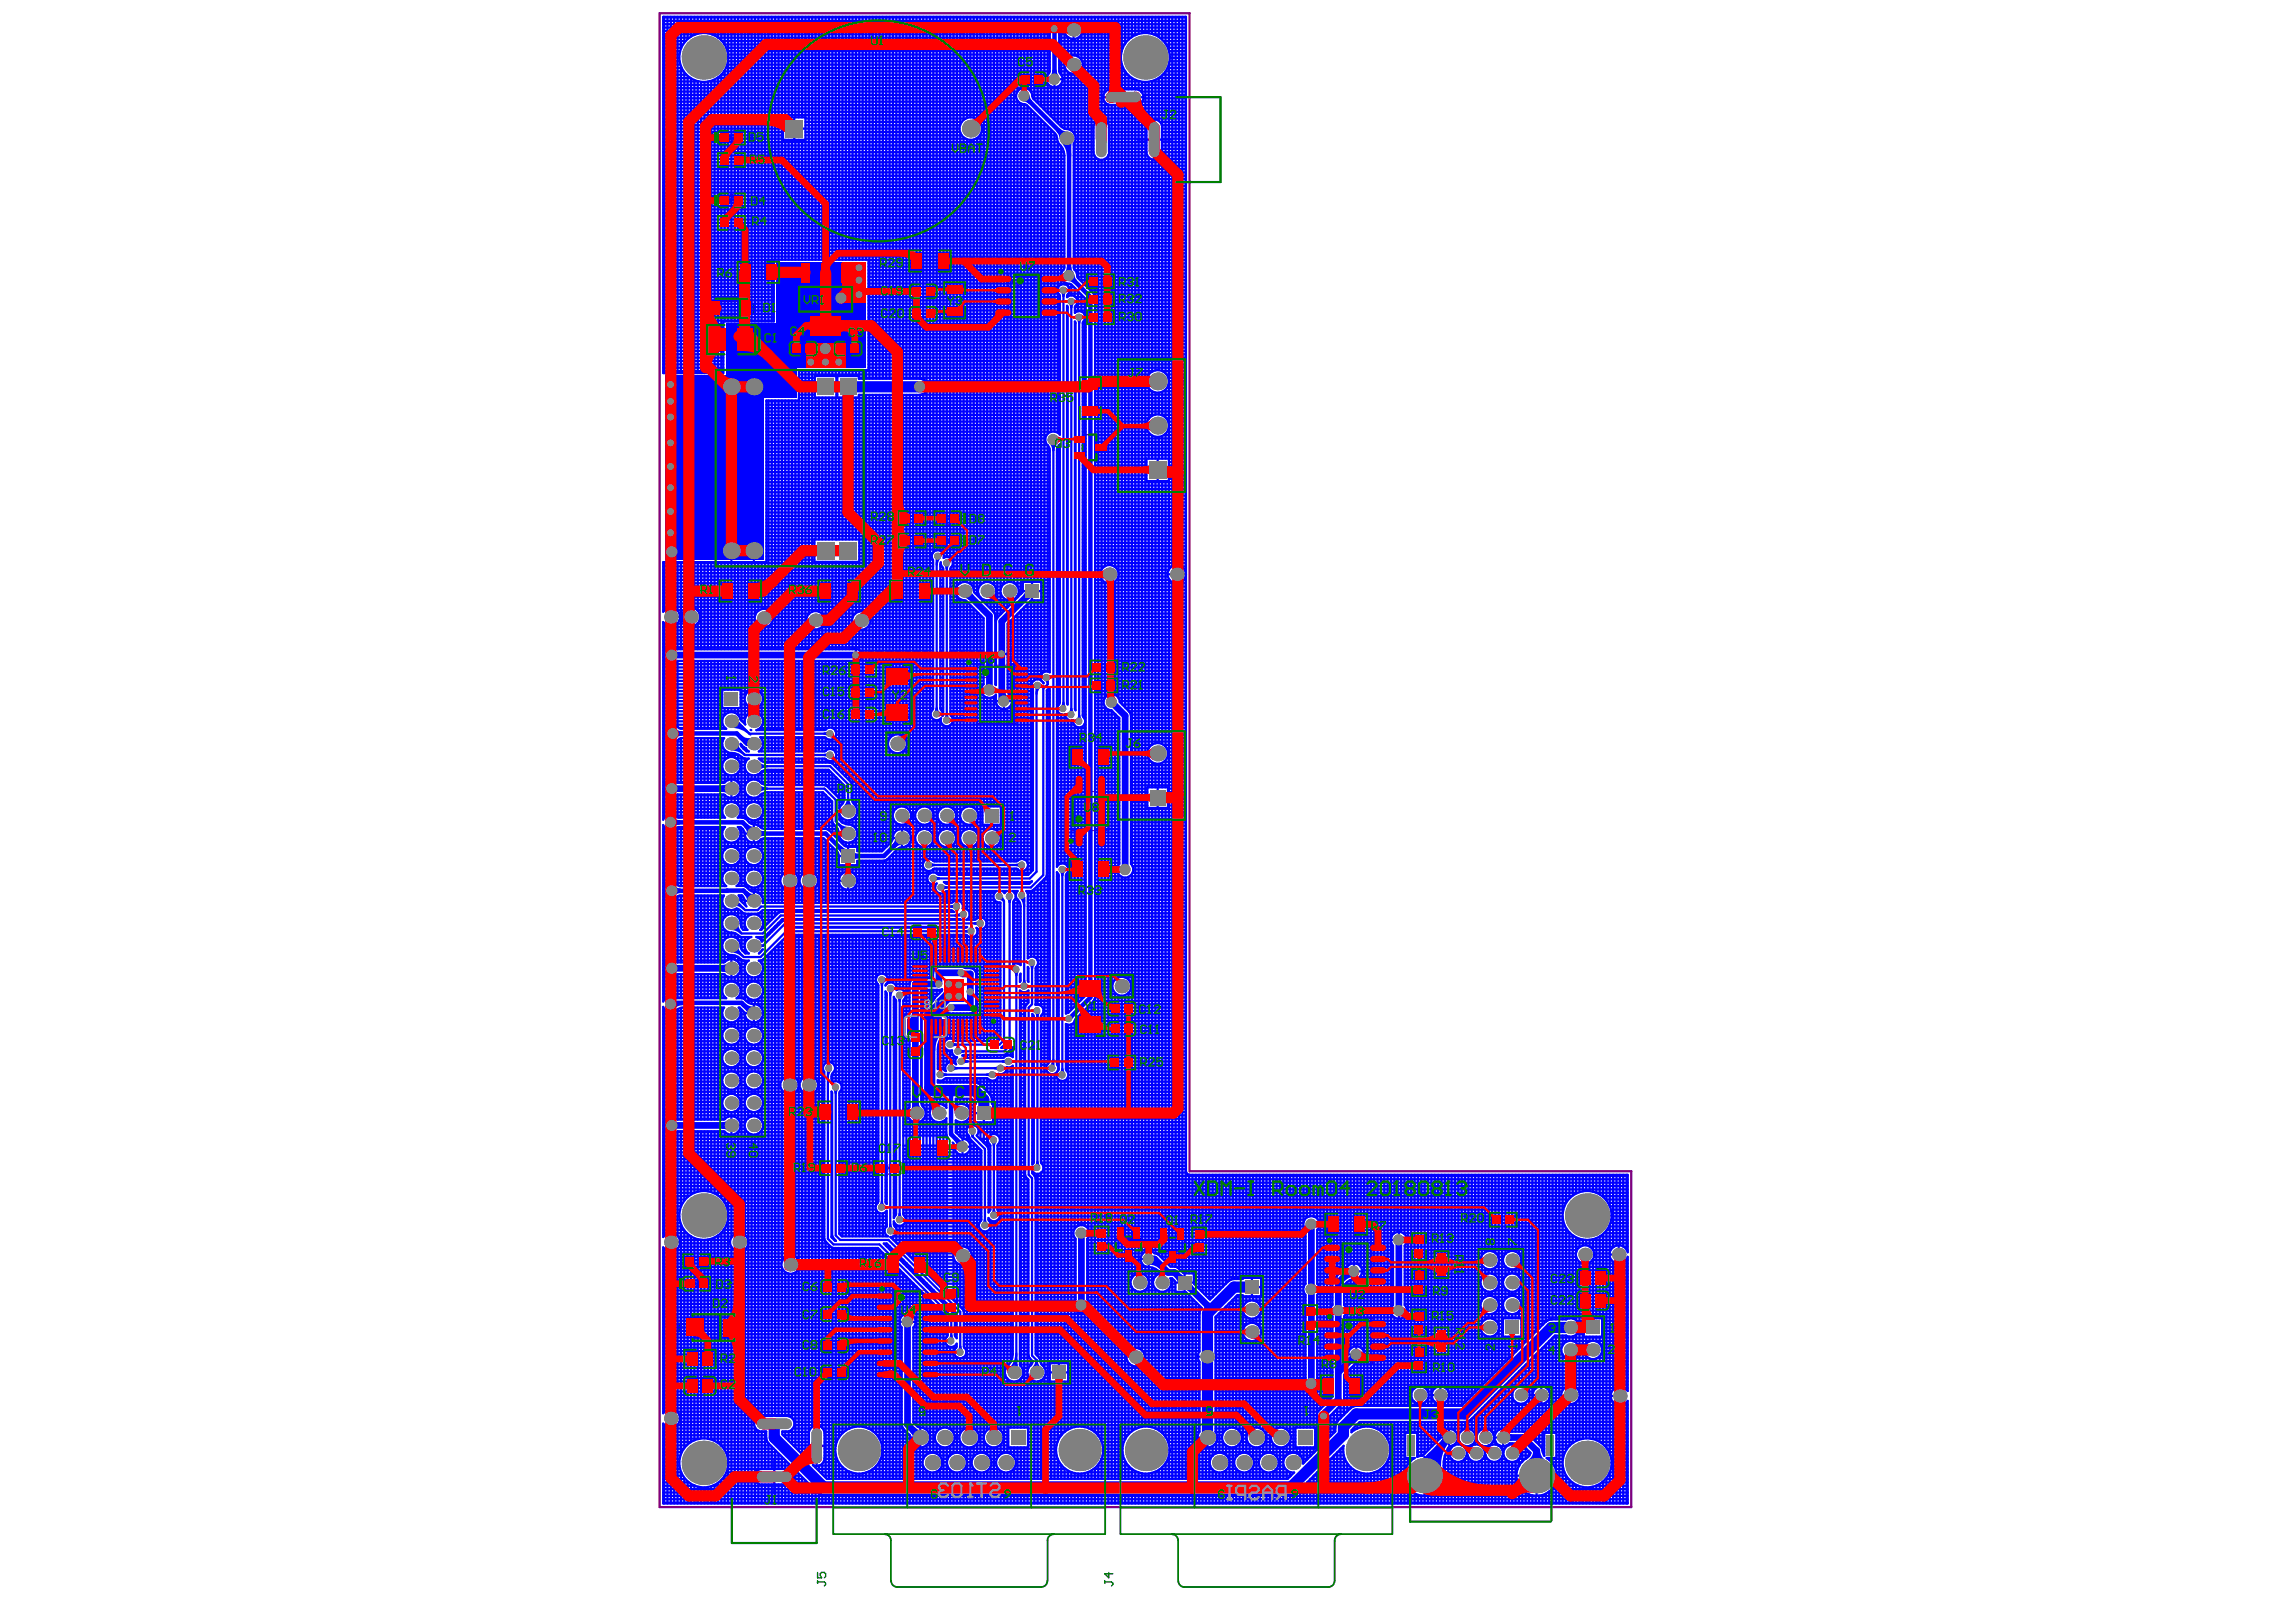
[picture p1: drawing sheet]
<svg xmlns="http://www.w3.org/2000/svg" width="288mm" height="201mm" viewBox="0 0 288 201" stroke-linecap="round" stroke-linejoin="round" font-family="sans-serif">
<path d="M82.7 1.7h66.4v145.1h55.4v42.1h-121.8z" fill="none" stroke="#800080" stroke-width=".28"/>
<g fill="none" stroke="#008000" stroke-width=".23">
<path d="M89.3 16.7v1.1M93.7 17.2h1.1M94.3 16.7v1.1M87.9 38.6h1.1M88.4 38.1v1.1M89.3 24.6v1.1M93.7 25.1h1.1M94.3 24.6v1.1M94.5 38.1v1.1M88.2 42v1.2M95.6 42.6h1.1M96.1 42v1.1"/>
<path d="M115.8 67.8h1M115.8 65h1M116.3 64.4v1.1M116.3 67.2v1.1M121.3 64.4v1.1M121.3 67.2v1.1M108.2 146.4h1.1M108.7 145.9v1.1M113.7 145.9v1.1M84.6 166.4h1.1M84.9 160.4v1.1M85.1 165.9v1.1"/>
<path d="M89.3 160.9h1.1M89.9 160.4v1.1M93.3 165.9v1.1"/>
</g>
<g fill="none" stroke="#800080" stroke-width=".13">
<path d="M91.3 17.2h.9M91.5 16.8v.9M91.8 16.2l-.3 .4M91.9 16.8v.9l-.4-.5zM92 16.3l-.3 .4M89.7 37.8h4v1.7h-4zM91.3 25.1h.9M91.5 24.7v.9M91.8 24.1l-.3 .4M91.9 24.7v.9l-.4-.5zM92 24.2l-.3 .4M99.8 35.5h7.4v4.1h-7.4z"/>
<path d="M126.5 34.3h4.4v5.6h-4.4zM136 54.5h1.4v3.2h-1.4zM118.4 67.8h.9M118.4 65h.9M118.6 67.3l.5 .5-.5 .4zM118.6 64.5l.5 .5-.5 .4zM118.8 65.5l-.3 .4M118.8 68.3l-.3 .4M119.1 64.5v.9M119.1 67.3v.9M119.1 65.6l-.4 .4M119.1 68.4l-.4 .4"/>
<path d="M110.7 84.3h3.6v5.5h-3.6zM122.4 83.4h5v7.3h-5zM134.4 99.2h4.6v4.9h-4.6zM115.9 120.3h7.8v7.8h-7.8zM134.9 123.4h3.6v5.5h-3.6zM87.5 159.9l-.4 .4M110.8 146.4h.9M111 146l.5 .4-.5 .5zM111.3 147l-.4 .3M111.5 146v.9M111.5 147.1l-.4 .3M139.9 155.3h3.2v1.4h-3.2z"/>
<path d="M145.4 155.4h3.2v1.5h-3.2zM167.7 155.8h4.4v5.5h-4.4zM86.9 160.9h.9M87.1 165h4.7v2.9h-4.7zM87.1 160.5v.9M87.6 160.5v.9l-.5-.5zM87.7 160l-.4 .4M111.6 161.7h4.4v11.4h-4.4zM167.7 165.3h4.4v5.6h-4.4z"/>
<circle cx="127.5" cy="35.3" r=".56"/>
<circle cx="123.4" cy="84.4" r=".56"/>
<circle cx="122.7" cy="127.1" r=".56"/>
<circle cx="168.7" cy="156.7" r=".56"/>
<circle cx="112.6" cy="162.7" r=".56"/>
<circle cx="168.7" cy="166.3" r=".56"/>
</g>
<g fill="none" stroke="#00f" stroke-width=".28">
<path d="M83.2 10.2h4.4M83.2 8.1h2.1M83.2 8.9h2.5M83.2 8.5h2.3M83.2 9.8h3.4M83.2 9.4h2.8M83.2 6.4h2.1M83.2 6h2.2M83.2 6.8h2M83.2 7.3h1.9M83.2 4.7h3.2M83.2 4.3h4"/>
<path d="M83.2 5.1h2.8M83.2 16.1h15M83.2 3.5h48.3M83.2 3.9h48.3M83.2 3h48.5M83.2 19.5h50.2M83.2 19.9h50.2M83.2 17.8h49.5M83.2 18.2h49.8M83.2 17.4h15M83.2 17h15M83.2 18.7h50"/>
<path d="M83.2 15.3h15M83.2 16.5h15M83.2 15.7h15M83.2 13.2h45.5M83.2 5.6h2.4M83.2 7.7h2M83.2 19.1h50.2M83.2 14.9h15M83.2 12.7h44.5M83.2 11.9h44.2M83.2 10.6h48.3M83.2 2.6h51.1"/>
<path d="M83.2 12.3h44.2M83.2 14h46.3M83.2 13.6h45.9M83.2 11.1h45M83.2 2.2h65.5M83.2 14.4h46.8M83.3 2.1v44.7M83.7 2.1v44.7M84.1 2.1v44.7M84.5 2.1v44.7M85 2.1v44.7M85.4 2.1v4"/>
<path d="M85.4 8.3v38.5M85.8 2.1v3.2M85.8 9.1v37.7M86.2 2.1v2.8M86.2 9.5v37.3M86.6 2.1v2.5M86.6 9.8v37M87.1 2.1v2.3M87.1 10v36.8M87.5 2.1v2.1M87.5 10.2v36.6M87.9 2.1v2.1"/>
<path d="M87.9 10.3v36.5M88.3 2.1v2M88.3 10.3v36.5M88.7 2.1v2.1M88.7 10.2v36.6M88.9 10.2h42.3M89.2 2.1v2.2M89.2 10.2v36.6M89.3 4.3h42.3M89.6 2.1v2.3M89.6 10v36.8M89.9 9.8h41.3"/>
<path d="M90 2.1v2.6M90 9.7v37.1M90 4.7h41.6M90.4 2.1v3M90.5 5.1h41.1M90.8 5.6h40.8M90.9 2.1v3.5M90.9 8.8v31.5M91 8.5h40.6M91.1 6h40.5M91.2 8.1h40.4M91.2 6.4h40.4"/>
<path d="M91.3 2.1v4.7M91.3 6.8h40.3M91.3 7.3h40.3M91.7 2.1v38.2M92.1 2.1v38.2M92.5 2.1v38.2M93 2.1v38.2M93.4 2.1v38.2M93.8 2.1v38.2M94.2 2.1v38.2M94.7 2.1v38.2M95.1 2.1v38.2"/>
<path d="M95.5 2.1v38.2M95.9 2.1v38.2M96.3 2.1v38.2M96.8 2.1v38.2M97.2 2.1v30.5M97.6 2.1v30.5M98 2.1v30.5M98.3 16.1h2.5M98.5 2.1v12.6M98.5 17.5v15.1M98.9 2.1v12.6M98.9 17.5v15.1"/>
<path d="M99.3 2.1v12.6M99.3 17.5v15.1M99.6 14.9v2.5M99.7 2.1v12.6M99.7 17.5v15.1M100.1 2.1v12.6M100.1 17.5v15.1M100.6 2.1v12.6M100.6 17.5v15.1M101 2.1v30.5M101 14.7h-2.8v2.8h2.8M101 16.1h19.3"/>
<path d="M101 17.4h20.1M101 17h19.6M101 15.3h19.6M101 16.5h19.4M101 15.7h19.4M101 14.9h20.1M101.4 2.1v30.5M101.8 2.1v30.5M102.3 2.1v30.5M102.7 2.1v30.5M103.1 2.1v30.5M103.5 2.1v30.5"/>
<path d="M103.9 2.1v30.5M104.4 2.1v30.5M104.8 2.1v30.5M105.2 2.1v30.5M105.6 2.1v30.5M106 2.1v30.5M106.5 2.1v30.5M106.9 2.1v30.5M107.3 2.1v30.5M107.7 2.1v30.5M108.2 2.1v30.5M108.6 2.1v30.5"/>
<path d="M109 2.1v45.4M109.4 2.1v45.4M109.8 2.1v45.4M110.3 2.1v45.4M110.7 2.1v45.4M111.1 2.1v45.4M111.5 2.1v45.4M112 2.1v45.4M112.4 2.1v45.4M112.8 2.1v45.4M113.2 2.1v45.4M113.6 2.1v45.4"/>
<path d="M114.1 2.1v45.4M114.5 2.1v45.4M114.9 2.1v45.4M115.3 2.1v45.4h-7.6v-.4h-2.7v2.7h2.7v-.3h7.6v51.8M115.8 2.1v45.5M116.2 2.1v45.8M116.6 2.1v99.2M117 2.1v67.1M117.4 2.1v66.9M117.9 2.1v66.9M118.3 2.1v67.4M118.7 2.1v67.7"/>
<path d="M119.1 2.1v67.9M119.5 2.1v99.4M120 2.1v71.4h-.8M120.4 2.1v13.5M120.4 16.6v56.5h-1.2M120.8 2.1v12.9M120.8 17.2v55.8M121.2 2.1v12.7M121.2 17.4v55.6M121.7 2.1v12.6M121.7 17.5v55.7M122.1 2.1v12.6"/>
<path d="M122.1 17.5v56.4M122.4 17.4h10.1M122.4 14.9h8M122.5 2.1v12.8M122.5 17.3v57.3M122.9 17h9.6M122.9 15.3h7.9M122.9 2.1v13.3M122.9 16.9v56.4M123.1 16.5h9M123.1 15.7h8.1M123.2 16.1h8.4"/>
<path d="M123.3 2.1v70.9M123.8 2.1v70.8M124.2 2.1v70.9M124.6 2.1v71.2M125 2.1v75.3M125.5 2.1v71.8M125.9 2.1v71.1M126.3 2.1v70.9M126.7 2.1v70.9M127.1 2.1v71h1.1M127.6 12.6v60.9h.6M127.6 2.1v9.4h-44.4"/>
<path d="M128 2.1v9M128 13v61.5M128.4 2.1v8.9M128.4 13.1v59.8M128.6 11.1h20.1M128.7 13.2l3.6 3.6M128.8 2.1v9M128.8 13.3v59.6M129.3 2.1v9.4h9.3M129.3 13.7v59.2M129.4 11.9h9M129.5 12.4l3.6 3.6"/>
<path d="M129.5 12.3h8.8M129.7 2.1v10.4M129.7 14.2v58.7M130 12.7h8.5M130.1 2.1v10.8M130.1 14.6v58.3M130.4 13.2h18.3M130.5 2.1v11.2M130.5 15v57.9M130.8 13.6h17.9M130.9 2.1v11.6M130.9 15.4v68.8"/>
<path d="M131.2 14h17.5M131.3 9.9h1.8M131.4 2.1v7.3h-41v37.4M131.4 10.5v3.7M131.4 15.8v38.6M131.6 3.6h1.2M131.6 7.7h-40.3v32.6M131.6 4.1v4.8h-40.8M131.6 14.4h17.1M131.8 2.1v.9M131.8 10.9v3.7M131.8 16.3v37.8"/>
<path d="M132.1 14.9h16.6M132.2 2.1v.7M132.2 3v.6M132.2 9.9v.9M132.2 10.9v4.1M132.2 16.7v37.4M132.5 15.3h4.9M132.6 2.1v.9M132.6 10.9v4.5M132.6 17.8v18.3M132.7 3h1M132.8 4.1v4.8h1"/>
<path d="M132.8 8.1h.6M132.8 8.5h.7M132.8 6.4h7.8M132.8 6h8M132.8 6.8h7.8M132.8 7.3h1M132.8 4.7h1.2M132.8 4.3h.8M132.8 5.1h8.5M132.8 5.6h8.2M132.8 7.7h.7M132.9 3.9h.5"/>
<path d="M132.9 15.7h4.2M132.9 3.5h.6M132.9 10.6h15.8M133.1 2.1v7.3h8.3M133.1 10.5v5.3M133.1 18.3v16M133.2 10.2h9.7M133.2 9.8h8.7v1.4M133.4 16.1h3.7M133.4 19.5v14M133.5 2.1v1.4M133.5 4v3.8"/>
<path d="M133.5 8.4v7.8M133.6 3.7h2M133.9 2.1v.7M133.9 4.6v2.6M133.9 9v7.2M134.3 2.1v.5M134.3 4.9v2.1M134.3 9.2v7.1M134.5 16.5h2.6M134.6 2.7v2.1M134.6 18v15.5M134.6 19.5h2.6"/>
<path d="M134.6 19.9h3M134.6 18.2h2.5M134.6 18.7h2.5M134.6 19.1h2.5M134.7 2.1v.5M134.7 4.9v2M134.7 9.3v7.6M134.8 17h2.3M134.9 17.4h2.2M134.9 2.6h13.8M135.2 2.1v.6M135.2 4.8v2.3"/>
<path d="M135.2 9.1v25.7l1.9 2h11.6M135.2 4.7h6.6M135.4 8.9h5.7v2.3M135.4 7.3h5.1M135.5 3h13.2M135.6 2.1v1M135.6 4.3v3.2M135.6 8.7v26.6M135.6 4.3h7M135.7 8.5h5.1M135.7 7.7h4.9M135.7 3.5h13"/>
<path d="M135.8 8.1h4.9M135.8 3.9h12.9M136 2.1v33.6M136.4 2.1v34M136.8 2.1v34.4M137.1 17.8h-2.4v16M137.1 16v3.1M137.3 2.1v13.3M137.3 19.6v17.5M137.7 2.1v13M137.7 20v160M138.1 2.1v12.9"/>
<path d="M138.5 12.2h4.7M138.5 19.9h5.8M138.5 2.1v9.5M138.5 12.8v2.3M138.5 19.9v51.1M138.9 19.5h5M139 2.1v9.2M139 13.1v2.4M139 19.4v51.4M139 15.7h4.8M139 16v3.1M139 16.1h4.7"/>
<path d="M139 17.8h4.7M139 18.2h4.7M139 17.4h4.7M139 17h4.7M139 18.7h4.7M139 16.5h4.7M139 19.1h4.7M139.3 11.2h3.1M139.4 2.1v9.1M139.4 13.2v57.7M139.8 2.1v9.1M139.8 13.2v57.9"/>
<path d="M140.2 2.1v9.1M140.2 13.2v58.5M140.6 2.1v4.3M140.6 8v3.2M140.6 13.2v75.1M140.8 11.3v1.7M141.1 2.1v3.4M141.1 13.2v75.5M141.5 2.1v2.9M141.5 9.5v1.7M141.5 13.2v75.9M141.9 2.1v2.5"/>
<path d="M141.9 13.2v95.2M142.3 2.1v2.3M142.3 10v1.2M142.3 13.2v146.6M142.6 17.5h4.2M142.8 2.1v2.1M142.8 10.2v1.1M142.8 13.1v146.6M143.1 11.5h5.6M143.2 2.1v2.1M143.2 10.3v1.3M143.3 11.9h5.4"/>
<path d="M143.3 12.3h5.4M143.6 2.1v2M143.6 10.3v146.6M143.7 16v3.1M144 2.1v2.1M144 10.3v5h-5.2M144 19.7v27.3M144.3 10.2h4.4M144.4 2.1v2.1M144.4 10.2v4.8M144.4 20v26.6M144.6 4.3h4.1"/>
<path d="M144.7 15.1v4.8M144.9 2.1v2.3M144.9 10v5M145.1 19.9h3.6M145.3 2.1v2.5M145.3 19.8v26.6M145.4 4.7h3.3M145.4 15.3h3.3M145.6 19.5h3.1M145.7 15.7h3M145.7 16v3.1M145.7 16.1h3"/>
<path d="M145.7 17.8h3M145.7 18.2h3M145.7 17.4h3M145.7 17h3M145.7 18.7h3M145.7 16.5h3M145.7 19.1h3M145.7 9.5v37h3M145.7 2.1v2.9M145.8 9.4h2.9M145.9 5.1h2.8M146.1 2.1v3.4"/>
<path d="M146.1 9v37.8M146.2 8.9h2.5M146.2 5.6h2.5M146.4 8.5h2.3M146.4 6h2.3M146.6 2.1v4.2M146.6 6.4h2.1M146.6 7.7h2.1M146.7 6.8h2M146.7 7.3h2M147 2.1v68.9M147.4 2.1v68.7"/>
<path d="M147.8 2.1v68.8M148.2 2.1v69M148.7 2.1v69.6M148.7 12.7h-5.5v144.6M148.7 9.8h-3.4v5.4M148.7 8.1h-2.1v39.5M83.2 36.4h13.8M83.2 36h13.8M83.2 39.3h13.8M83.2 38.5h13.8M83.2 38.9h13.8M83.2 37.7h13.8"/>
<path d="M83.2 38.1h13.8M83.2 37.2h13.8M83.2 36.8h13.8M83.2 39.8h13.8M83.2 35.5h13.8M83.2 35.1h13.8M83.2 33h13.8M83.2 33.9h13.8M83.2 33.4h13.8M83.2 34.3h13.8M83.2 31.3h50.2M83.2 30.9h50.2"/>
<path d="M83.2 32.2h50.2M83.2 31.7h50.2M83.2 30.5h50.2M83.2 29.6h50.2M83.2 29.2h50.2M83.2 30.1h50.2M83.2 28.4h50.2M83.2 28.8h50.2M83.2 26.7h50.2M83.2 26.3h50.2M83.2 27.5h50.2M83.2 27.1h50.2"/>
<path d="M83.2 24.6h50.2M83.2 24.1h50.2M83.2 23.7h50.2M83.2 25.4h50.2M83.2 25h50.2M83.2 23.3h50.2M83.2 22.9h50.2M83.2 22h50.2M83.2 22.5h50.2M83.2 21.6h50.2M83.2 20.3h50.2M83.2 20.8h50.2"/>
<path d="M83.2 32.6h13.8M83.2 34.7h13.8M83.2 27.9h50.2M83.2 21.2h50.2M83.2 25.8h50.2M108.9 36.4h23.7M108.9 36h23.8M108.9 39.3h24M108.9 38.5h24M108.9 38.9h24M108.9 37.7h24M108.9 38.1h24"/>
<path d="M108.9 37.2h24M108.9 36.8h23.8M108.9 39.8h24M108.9 35.5h24.9M108.9 35.1h24.3M108.9 33h24.5M108.9 33.9h24.4M108.9 33.4h24.5M108.9 34.3h24.2M108.9 32.6h24.5M108.9 34.7h24.1M132.6 36.7v17.6"/>
<path d="M132.9 37.1v17.4M133.1 34.8v.9M133.3 36.4v52.5M133.5 35.4v.3M133.8 37.1v.2M133.8 38.3v49.9M133.9 38.5v49.8M133.9 35.6v.3M133.9 36.9v.3M134 36h.6M134 36.8h1.4M134.1 36.4h.9"/>
<path d="M134.3 35.7v1.3M134.3 37.8v51.8M134.3 35.7l1.8 1.8v87.3l-2.1 2.2M134.6 33h14.1M134.6 33.4h14.1M134.6 31.3h14.1M134.6 30.9h14.1M134.6 32.2h14.1M134.6 31.7h14.1M134.6 30.5h14.1M134.6 29.6h14.1M134.6 29.2h14.1"/>
<path d="M134.6 30.1h14.1M134.6 28.4h14.1M134.6 28.8h14.1M134.6 26.7h14.1M134.6 26.3h14.1M134.6 27.5h14.1M134.6 27.1h14.1M134.6 24.6h14.1M134.6 24.1h14.1M134.6 23.7h14.1M134.6 25.4h14.1M134.6 25h14.1"/>
<path d="M134.6 23.3h14.1M134.6 22.9h14.1M134.6 22h14.1M134.6 22.5h14.1M134.6 21.6h14.1M134.6 20.3h14.1M134.6 20.8h14.1M134.6 32.6h14.1M134.6 27.9h14.1M134.6 21.2h14.1M134.6 25.8h14.1M134.7 36.1v1.1"/>
<path d="M134.8 38.5v.7M134.8 38.5h1.3M134.8 38.9h1.3M134.8 33.9h13.9M134.8 37.2h1.1M135 38.1h1.1M135 34.3h13.7M135 37.7h1.1M135.1 34.7h13.6M135.2 36.5v2.5M135.3 39.8v50.5M135.4 35.1h13.3"/>
<path d="M135.6 37v2.1M135.9 35.5h12.8M135.9 39.3h.2M136 37.4v2.1M136.3 36h12.4M136.7 36.4h12M137.3 39.3h11.4M137.3 38.5h11.4M137.3 38.9h11.4M137.3 37.7h11.4M137.3 38.1h11.4M137.3 39.8h11.4"/>
<path d="M138.1 20v51.4M144.9 20v26.4M148.7 37.2h-11.4v87.8h11.4M83.2 46.5h7.5M83.2 45.7h7.5M83.2 45.3h7.5M83.2 44.4h7.5M83.2 44h7.5M83.2 44.8h7.5M83.2 42.3h7.5M83.2 41.9h7.5M83.2 43.6h7.5"/>
<path d="M83.2 43.1h7.5M83.2 42.7h7.5M83.2 40.2h13.8M83.2 40.6h7.5M83.2 41h7.5M83.2 46.1h7.5M83.2 41.5h7.5M96.1 57.5h35.5M96.1 57.9h35.5M96.1 58.8h35.5M96.1 58.3h35.5M96.1 59.2h35.5"/>
<path d="M96.1 55.8h35.2M96.1 56.2h35.5M96.1 56.7h35.5M96.1 57.1h35.5M96.1 54.1h35.7M96.1 55.4h35M96.1 53.3h36.8M96.1 53.7h36.8M96.1 54.5h35.1M96.1 51.2h36.8M96.1 50.7h36.8M96.1 51.6h36.8"/>
<path d="M96.1 52h36.8M96.1 52.4h36.8M96.1 50.3h36.8M96.1 59.6h35.5M96.1 55h35M96.1 52.9h36.8M96.3 50.2v26.3M96.8 50.2v26.7M97.2 50.2v31.2M97.6 50.2v31.2M98 50.2v31.2M98.5 50.2v31.2"/>
<path d="M98.9 50.2v31.2M99.3 50.2v31.2M99.7 50.2v31.2M100.1 50.2v31.2M100.2 49.1h2M100.2 48.6h2M100.2 49.5h2M100.2 47.8h2M100.2 47.4h2M100.2 49.9h32.7M100.2 46.9h32.7M100.2 46.5h32.7"/>
<path d="M100.2 48.2h2M100.6 46.4v35M101 46.4v35M101.4 46.4v30.6M101.8 46.4v30.3M102.2 47.1h2.7v2.7h-2.7zM102.3 46.4v.7M102.3 49.8v17.8M102.7 46.4v.7M102.7 49.8v17.8M103.1 46.4v.7M103.1 49.8v17.8"/>
<path d="M103.5 46.4v.7M103.5 49.8v17.8M103.9 46.4v.7M103.9 49.8v17.8M104.4 46.4v.7M104.4 49.8v17.8M104.8 46.4v.7M104.8 49.8v17.8M104.9 49.1h.1M104.9 48.6h.1M104.9 49.5h.1M104.9 47.8h.1"/>
<path d="M104.9 47.4h.1M104.9 48.2h.1M105.2 46.4v.7M105.2 49.8v17.8M105.6 46.4v.7M105.6 49.8v17.8M106 46.4v.7M106 49.8v17.8M106.5 46.4v.7M106.5 49.8v17.8M106.9 46.4v.7M106.9 49.8v17.8"/>
<path d="M107.3 46.4v.7M107.3 49.8v17.8M107.7 47.4h25.2M107.7 46.4v1.1M107.7 49.5v27.2M108.2 46.4v1.1M108.2 49.5v27.1M108.6 46.4v1.1M108.6 49.5v27.3M108.9 45.7h24M108.9 45.3h24M108.9 44.4h24"/>
<path d="M108.9 44h24M108.9 44.8h24M108.9 42.3h24M108.9 41.9h24M108.9 43.6h24M108.9 43.1h24M108.9 42.7h24M108.9 40.2h24M108.9 40.6h24M108.9 41h24M108.9 46.1h24M108.9 41.5h24"/>
<path d="M109 49.5v27.7M109.4 49.5v57.2M109.8 49.5v57.2M110.3 49.5v57.2M110.7 49.5v57.1M111.1 49.5v56.7M111.5 49.5v43.1M112 49.5v42.7M112.4 49.5v42.6M112.8 49.5v42.6M113.2 49.5v42.8M113.6 49.5v43.3"/>
<path d="M114.1 49.5v52.2M114.5 49.5v63.7M114.9 49.5v52.2M115.6 49.5h17.3M115.8 49.4v51.7M116.1 47.8h16.8M116.3 48.2h16.6M116.3 48.6h16.6M131.4 55.8v28.4M131.6 56.5v27.8M132.1 55.1v78.7l.1 .1h-.3M132.3 54.1h.6"/>
<path d="M132.5 56.5v52.2M132.5 57.5h.4M132.5 57.9h.4M132.5 58.8h.4M132.5 58.3h.4M132.5 59.2h.4M132.5 56.7h.4M132.5 57.1h.4M132.5 59.6h.4M132.5 56.2h.4M132.6 56v32.5M132.8 55.8h.1"/>
<path d="M132.9 49.1h-16.7v52.1M132.9 55.7v32.4M134.8 40.3v48.6M134.9 40.5v48.5M135.8 49.1h.3M135.8 48.6h.3M135.8 49.5h.3M135.8 47.8h.3M135.8 47.4h.3M135.8 57.5h.3M135.8 57.9h.3M135.8 58.8h.3"/>
<path d="M135.8 58.3h.3M135.8 59.2h.3M135.8 55.8h.3M135.8 56.2h.3M135.8 56.7h.3M135.8 57.1h.3M135.8 54.1h.3M135.8 55.4h.3M135.8 53.3h.3M135.8 53.7h.3M135.8 54.5h.3M135.8 51.2h.3"/>
<path d="M135.8 50.7h.3M135.8 51.6h.3M135.8 52h.3M135.8 52.4h.3M135.8 50.3h.3M135.8 49.9h.3M135.8 46.9h.3M135.8 46.5h.3M135.8 45.7h.3M135.8 45.3h.3M135.8 44.4h.3M135.8 44h.3"/>
<path d="M135.8 44.8h.3M135.8 42.3h.3M135.8 41.9h.3M135.8 43.6h.3M135.8 43.1h.3M135.8 42.7h.3M135.8 40.6h.3M135.8 41h.3M135.8 48.2h.3M135.8 59.6h.3M135.8 55h.3M135.8 46.1h.3"/>
<path d="M135.8 52.9h.3M135.8 41.5h.3M135.8 40.5v49.2M135.9 40.2h.2M136 40v50.1M137.3 49.1h7.1v3M137.3 48.6h6.7M137.3 49.5h11.4M137.3 47.8h6.4M137.3 47.4h6.5M137.3 57.5h11.4M137.3 57.9h6.4"/>
<path d="M137.3 58.8h6.4M137.3 58.3h6.4M137.3 59.2h6.4M137.3 55.8h11.4M137.3 56.2h11.4M137.3 56.7h11.4M137.3 57.1h11.4M137.3 54.1h6.6M137.3 55.4h11.4M137.3 53.3h6.4M137.3 53.7h6.5M137.3 54.5h7.1"/>
<path d="M137.3 51.2h11.4M137.3 50.7h11.4M137.3 51.6h11.4M137.3 52h7.4M137.3 52.4h6.8M137.3 50.3h11.4M137.3 49.9h11.4M137.3 46.9h6.8M137.3 46.5h7.3M137.3 45.7h11.4M137.3 45.3h11.4M137.3 44.4h11.4"/>
<path d="M137.3 44h11.4M137.3 44.8h11.4M137.3 42.3h11.4M137.3 41.9h11.4M137.3 43.6h11.4M137.3 43.1h11.4M137.3 42.7h11.4M137.3 40.2h11.4M137.3 40.6h11.4M137.3 41h11.4M137.3 48.2h6.5M137.3 59.6h6.4"/>
<path d="M137.3 55h11.4M137.3 46.1h11.4M137.3 52.9h6.5M137.3 41.5h11.4M143.7 57.5v2.8h2.9M143.9 58.9h2.5M144 48.7v3.8M144 54.2v3.3M144.4 54.6v2.9M144.9 49.2v2.8M144.9 54.8v2.7M145.1 57.6v2.6"/>
<path d="M145.3 49.2v2.8M145.3 54.8v2.7M145.6 52h3.1M145.7 49.1v3M145.7 54.7v2.8M145.9 49.1h2.8M145.9 54.5h2.8M146.1 48.9v3.4M146.1 54.4v3.1M146.2 52.4h2.5M146.2 46.9h2.5M146.3 48.6h2.4"/>
<path d="M146.4 54.1h2.3M146.5 52.9h2.2M146.5 47.4h2.2M146.5 48.2h2.2M146.5 53.7h2.2M146.6 47.8h2.1M146.6 57.9h2.1M146.6 58.8h2.1M146.6 58.3h2.1M146.6 59.2h2.1M146.6 53.3h2.1M146.6 59.6h2.1"/>
<path d="M146.6 48v5.2M146.6 53.5v17.9M83.2 78.2h.1M83.2 76.5h.1M83.2 79.5h33.8M83.2 79h33.8M83.2 78.6h12.3M83.2 75.7h33.8M83.2 76.1h33.8M83.2 73.5h33.8M83.2 74h33.8M83.2 74.8h33.8"/>
<path d="M83.2 74.4h33.8M83.2 72.7h33.8M83.2 71.9h33.8M83.2 71h33.8M83.2 72.3h33.8M83.2 71.4h33.8M83.2 70.6h33.8M83.2 76.7v-6.2h12.9v-20.3h4.1v-3.8h8.7v-13.8h-11.9v7.7h-6.3v6.5h-7.5v-44.7h65.5v144.7M83.2 73.1h33.8M83.2 79.9h33.8M83.2 75.2h33.8M83.2 78v24.8"/>
<path d="M83.3 70.5v6.1M83.3 78.1v3.8M83.7 70.5v5.8M83.7 78.4v2.9M84.1 70.5v5.7M84.1 76.3v2.1M84.1 78.5v2.6M84.1 77.3h1M84.5 70.5v5.8M84.5 78.4v2.7M84.9 78.2h1M84.9 76.5h1"/>
<path d="M85 70.5v6.1M85 78.1v3.3h22.1M85.2 77.8h.4M85.2 76.9h.4M85.3 77.3h.2M85.4 70.5v10.9M85.8 70.5v6.1M85.8 78.1v3.3M86.2 70.5v5.8M86.2 78.4v3M86.6 70.5v5.7M86.6 78.5v2.9"/>
<path d="M87.1 70.5v5.8M87.1 78.4v3M87.4 78.2h7.5M87.4 76.5h7.8M87.5 70.5v6.1M87.5 78.1v3.3M87.7 77.8h7M87.7 76.9h7.1M87.8 77.3h6.8M87.9 70.5v10.9M88.3 70.5v10.9M88.7 70.5v10.9"/>
<path d="M89.2 70.5v10.9M89.6 70.5v10.9M90 70.5v10.9M90.4 70.5v10.9M90.9 70.5v10.9M91.3 70.5v10.9M91.7 69v1.2M91.7 70.5v10.9M92.1 70.5v10.9M92.5 70.5v10.9M93 70.5v10.9M93.4 70.5v10.9"/>
<path d="M93.8 70.5v10.9M94.2 70.5v10.9M94.5 69v1.2M94.7 70.5v6.7M94.7 77.7v3.7M95.1 70.5v6.1M95.1 78.4v3M95.5 70.5v5.9M95.5 78.6v2.8M95.9 70.5v5.8M95.9 78.6v2.8M96 78.6h5.5"/>
<path d="M96.1 68.9h6M96.1 70.2h6M96.1 69.3h6M96.1 69.7h6M96.1 67.6h35.5M96.1 68.1h6M96.1 66.8h35.5M96.1 67.2h35.5M96.1 64.7h35.5M96.1 64.3h35.5M96.1 65.9h35.5M96.1 65.5h35.5"/>
<path d="M96.1 65.1h35.5M96.1 63h35.5M96.1 63.8h35.5M96.1 63.4h35.5M96.1 62.6h35.5M96.1 62.1h35.5M96.1 60.9h35.5M96.1 60.5h35.5M96.1 61.3h35.5M96.1 60h35.5M96.1 68.5h6M96.1 66.4h35.5"/>
<path d="M96.1 61.7h35.5M96.3 78.5v2.9M96.4 76.5h20.6M96.7 78.2h4.5M96.8 78.1v3.3M96.8 76.9h4.7M96.9 77.8h4.2M96.9 77.3h4.3M101.4 78.6v2.8M101.8 78.8v2.6M102.1 67.6v2.8h5.6M102.3 70.4v6.2"/>
<path d="M102.3 78.9v2.5M102.7 70.4v6.3M102.7 78.8v2.6M103 76.9h4.2M103 78.6h4.2M103.1 70.4v6.6M103.1 78.6v2.8M103.3 78.2h3.6M103.3 77.3h3.6M103.4 77.8h3.4M103.5 70.4v11M103.9 70.4v11"/>
<path d="M104.4 70.4v11M104.8 70.4v11M105.2 70.4v11M105.6 70.4v11M106 70.4v11M106.5 70.4v11M106.9 70.4v7M106.9 78.1v3.3M107.3 70.4v6.5M107.3 78.7v2.7M107.7 78.9v2.6M107.7 68.9h23.9"/>
<path d="M107.7 70.2h9.3M107.7 69.3h9.3M107.7 69.7h9.1M107.7 68.1h23.9M107.7 68.5h23.9M108.2 78.9v27.8M108.6 78.8v27.9M108.7 76.9h8.3M108.8 78.6h8.2M109 78.4v28.3M109.1 77.3h7.9M109.1 78.2h7.9"/>
<path d="M109.1 77.8h7.9M117 70.2v18.6M117.6 69.7v.2l-.2 .1v19.5M117.9 78.2h.4M117.9 76.5h.4M117.9 77.8h.4M117.9 76.9h.4M117.9 77.3h.4M117.9 79.5h.4M117.9 79h.4M117.9 78.6h.4M117.9 75.7h.4"/>
<path d="M117.9 76.1h.4M117.9 73.5h.4M117.9 74h.4M117.9 74.8h.4M117.9 74.4h.4M117.9 72.7h.4M117.9 71.9h.4M117.9 71h.2M117.9 72.3h.4M117.9 71.4h.4M117.9 73.1h.4M117.9 79.9h.4"/>
<path d="M117.9 75.2h.4M117.9 70.8v18M118.2 69.3h13.4M118.3 71.3v18.3M118.3 69.7h13.3M118.7 70.6v19.7M119.2 78.2h4.1M119.2 76.5h3.1M119.2 77.8h4.1M119.2 76.9h3.5M119.2 77.3h4M119.2 79.5h4.1"/>
<path d="M119.2 79h4.1M119.2 78.6h4.1M119.2 75.7h2.3M119.2 76.1h2.7M119.2 74h.6M119.2 74.8h.9M119.2 74.4h.7M119.2 72.7h12.4M119.2 71.9h12.4M119.2 72.3h12.4M119.2 71.4h12.4M119.2 79.9h4.1"/>
<path d="M119.2 75.2h1.6M119.2 71.3v18.3M119.3 71h12.3M119.3 70.2h12.3M119.5 70.6h12.1M120 74.7v33.3M120.4 75.1v27M120.8 75.2v26.1M121.1 75.3l2.2 2.2v8.3h-4.1M121.2 75.4v25.8M121.5 73.1h1.7M121.7 75.8v25.3"/>
<path d="M121.9 73.5h.9M122.1 74h.5M122.1 76.3v25M122.2 74.3l2.4 2.4M122.3 74.4h.4M122.5 76.7v25M122.7 74.8h.2M122.9 74.9v.1M122.9 77.1v30.9M123.1 75.2h.5M123.3 75.2v.3M123.5 75.7h3.3"/>
<path d="M123.8 75.3v.6M124 76.1h2.4M124 75.2h2.4M124.2 75.2v1.1M124.3 73.1h1.7M124.4 76.5h1.6M124.6 74.9v1.8M124.7 74.8h1M124.7 76.9h.8M124.8 73.5h.8M124.8 77.8h.1M124.8 77.3h.3"/>
<path d="M124.8 77.2v8.6M124.9 74.4h.6M124.9 77.9v3.9M124.9 74h.6M125.5 74.3v2.7M125.9 75v1.6M126.3 75.2v1M126.3 79.5h5.3M126.3 79h5.3M126.3 78.6h5.3M126.3 79.9h5.3M126.4 78.2h5.2"/>
<path d="M126.7 75.2v.5M126.7 77.8v9.5M126.8 77.8h4.8M126.8 75.2h.4M127.1 75.1v.2M127.1 77.4v30.6M127.2 77.3h4.4M127.5 74.8h.2M127.6 74.7v.2M127.6 77v30.9M127.6 76.9h4M127.7 74.4h.4"/>
<path d="M127.7 74h.5M128 76.6v31.1M128 76.5h3.6M128.2 74.3l-3.1 3.1M128.2 74.1v-1.2h2.3v2.4h-1.1M128.4 74.1h2M128.4 76.1v31.6h1.1M128.5 76.1h3.1M128.8 75.7v32.5h.7M128.9 75.7h2.7M129.2 75.3l-2.9 2.9v3.6M129.3 75.3v34"/>
<path d="M129.4 73.1v2M129.7 75.3v10M130.1 75.3v9.9M130.5 75.3v9.4M130.5 73.5h1.1M130.5 74h1.1M130.5 74.8h1.1M130.5 74.4h1.1M130.5 73.1h1.1M130.5 75.2h1.1M132.5 78.2h.4M132.5 76.5h.4"/>
<path d="M132.5 77.8h.4M132.5 76.9h.4M132.5 77.3h.4M132.5 79.5h.4M132.5 79h.4M132.5 78.6h.4M132.5 75.7h.4M132.5 76.1h.4M132.5 73.5h.4M132.5 74h.4M132.5 74.8h.4M132.5 74.4h.4"/>
<path d="M132.5 72.7h.4M132.5 71.9h.4M132.5 71h.4M132.5 72.3h.4M132.5 71.4h.4M132.5 68.9h.4M132.5 70.6h.4M132.5 70.2h.4M132.5 69.3h.4M132.5 69.7h.4M132.5 67.6h.4M132.5 68.1h.4"/>
<path d="M132.5 66.8h.4M132.5 67.2h.4M132.5 64.7h.4M132.5 64.3h.4M132.5 65.9h.4M132.5 65.5h.4M132.5 65.1h.4M132.5 63h.4M132.5 63.8h.4M132.5 63.4h.4M132.5 62.6h.4M132.5 62.1h.4"/>
<path d="M132.5 60.9h.4M132.5 60.5h.4M132.5 61.3h.4M132.5 60h.4M132.5 73.1h.4M132.5 79.9h.4M132.5 75.2h.4M132.5 68.5h.4M132.5 66.4h.4M132.5 61.7h.4M135.8 78.2h.3M135.8 76.5h.3"/>
<path d="M135.8 77.8h.3M135.8 76.9h.3M135.8 77.3h.3M135.8 79.5h.3M135.8 79h.3M135.8 78.6h.3M135.8 75.7h.3M135.8 76.1h.3M135.8 73.5h.3M135.8 74h.3M135.8 74.8h.3M135.8 74.4h.3"/>
<path d="M135.8 72.7h.3M135.8 71.9h.3M135.8 71h.3M135.8 72.3h.3M135.8 71.4h.3M135.8 68.9h.3M135.8 70.6h.3M135.8 70.2h.3M135.8 69.3h.3M135.8 69.7h.3M135.8 67.6h.3M135.8 68.1h.3"/>
<path d="M135.8 66.8h.3M135.8 67.2h.3M135.8 64.7h.3M135.8 64.3h.3M135.8 65.9h.3M135.8 65.5h.3M135.8 65.1h.3M135.8 63h.3M135.8 63.8h.3M135.8 63.4h.3M135.8 62.6h.3M135.8 62.1h.3"/>
<path d="M135.8 60.9h.3M135.8 60.5h.3M135.8 61.3h.3M135.8 60h.3M135.8 73.1h.3M135.8 79.9h.3M135.8 75.2h.3M135.8 68.5h.3M135.8 66.4h.3M135.8 61.7h.3M137.3 78.2h11.4M137.3 76.5h11.4"/>
<path d="M137.3 77.8h11.4M137.3 76.9h11.4M137.3 77.3h11.4M137.3 79.5h11.4M137.3 79h11.4M137.3 78.6h11.4M137.3 75.7h11.4M137.3 76.1h11.4M137.3 73.5h11.4M137.3 74h11.4M137.3 74.8h11.4M137.3 74.4h11.4"/>
<path d="M137.3 72.7h.9M137.3 71.9h.6M137.3 71h1.2M137.3 72.3h.7M137.3 71.4h.8M137.3 68.9h11.4M137.3 70.6h11.4M137.3 70.2h11.4M137.3 69.3h11.4M137.3 69.7h11.4M137.3 67.6h11.4M137.3 68.1h11.4"/>
<path d="M137.3 66.8h11.4M137.3 67.2h11.4M137.3 64.7h11.4M137.3 64.3h11.4M137.3 65.9h11.4M137.3 65.5h11.4M137.3 65.1h11.4M137.3 63h11.4M137.3 63.8h11.4M137.3 63.4h11.4M137.3 62.6h11.4M137.3 62.1h11.4"/>
<path d="M137.3 60.9h11.4M137.3 60.5h11.4M137.3 61.3h11.4M137.3 60h6.4M137.3 73.1h1.5M137.3 79.9h11.4M137.3 75.2h11.4M137.3 68.5h11.4M137.3 66.4h11.4M137.3 61.7h11.4M138.1 72.6v108.1M138.5 73v14.5h-1.2"/>
<path d="M139 73.1v14M139.4 73.1h7.9M139.4 73.1v13.9M139.7 71h7.2M139.8 72.9v14.2M140 72.7h6.6M140.1 71.4h6.4M140.2 72.2v15.3h8.5M140.2 72.3h6.2M140.3 71.9h6.1M144 60.3v33.5h-2.2M144.4 60.3v33.1"/>
<path d="M144.9 60.3v32.9M145.3 60.3v32.9M145.7 60.3v33M146.1 60.3v33.3M146.5 72h2.1M146.6 60h2.1M146.6 72.6v86M147 73v85.8M147.4 73.1v85.7M147.5 71v2M147.8 73.1h.9M147.8 73.1v85.9"/>
<path d="M148.1 71h.6M148.2 72.9v86.6M148.4 72.7h.3M148.6 71.4h.1M148.7 72.2v87.4M83.2 98.4h.1M83.2 98.9h.1M83.2 99.3h.1M83.2 91.7h.2M83.2 91.3h.5M83.2 92.1h.2M83.2 92.5h.3"/>
<path d="M83.2 82.8h.3M83.2 82.4h.1M83.2 81.6h.2M83.2 90.4h7.3M83.2 93.8h7.5M83.2 99.7h.5v2.5M83.2 89.2h33.6M83.2 87.5h7.3M83.2 87h7.3M83.2 88.3h7.3M83.2 87.9h7.3M83.2 84.9h33.8"/>
<path d="M83.2 84.5h33.8M83.2 85.8h33.8M83.2 85.4h33.8M83.2 86.2h33.8M83.2 84.1h33.8M83.2 83.7h33.8M83.2 83.3h33.8M83.2 80.3h33.8M83.2 80.7h33.8M83.2 81.1h.8M83.2 97.2h8.3M83.2 96.3h7.4"/>
<path d="M83.2 95.9h7.4M83.2 97.6h21.8M83.2 96.8h7.6M83.2 94.2h7.9M83.2 95.1h7.9M83.2 94.6h9.5M83.2 93h1M83.2 89.6h7.7M83.2 90h7.4M83.2 90.8h7.4M83.2 82h.1M83.2 86.6h7.3"/>
<path d="M83.2 88.7h7.3M83.2 93.4h7.4M83.2 95.5h7.5M83.3 82.3v16.3M83.3 99.1v3.4M83.4 98.9h.8M83.4 82.1h.8M83.5 92h.9M83.7 92.7v5.3h-.5M83.7 83v8.2M84.1 83.1v7.9M84.1 93v4.9"/>
<path d="M84.1 99.9v2.2M84.2 81.3v1.7M84.2 98v1.7M84.4 91.1v1.7M84.5 81.1h32.5M84.5 83.1v7.9M84.5 93v4.9M84.5 99.9v2.3M84.6 93h6M84.8 99.7h6.1M84.8 98h6.1M85 92.8v5.3h5.7"/>
<path d="M85.1 91.3h5.8M85.4 92.6v5.5M85.4 99.6v2.9M85.4 92.5h5.4M85.4 91.4h5.7M85.8 82.9v8.5M85.8 92.5v5.6M85.8 99.6v2.9M86.2 82.9v8.5M86.2 92.5v5.6M86.2 99.6v2.9M86.6 82.9v8.5"/>
<path d="M86.6 92.5v5.6M86.6 99.6v2.9M87.1 82.9v8.5M87.1 92.5v5.6M87.1 99.6v2.9M87.5 82.9v8.5M87.5 92.5v5.6M87.5 99.6v2.9M87.9 82.9v8.5M87.9 92.5v5.6M87.9 99.6v2.9M88.3 82.9v8.5"/>
<path d="M88.3 92.5v5.6M88.3 99.6v2.9M88.7 82.9v8.5M88.7 92.5v5.6M88.7 99.6v2.9M89.2 82.9v8.5M89.2 92.5v5.6M89.2 99.6v2.9M89.6 82.9v8.5M89.6 92.5v5.6M89.6 99.6v2.9M90 82.9v8.5"/>
<path d="M90 92.5v5.6M90 99.6v2.9M90.4 82.9v8.5M90.4 92.5v5.6M90.4 99.6v2.9M90.5 86.5h2.4v2.3h-2.4zM90.7 99.6h-5.7v2.9M90.9 82.9v3.6M90.9 88.8v.9M90.9 91.2v.2M90.9 94v1.3M90.9 96.8v1.3"/>
<path d="M90.9 99.7v1.2M91.3 82.9v3.6M91.3 88.8v.6M91.3 94.3v.7M91.3 97.1v.7M91.3 99.9v.7M91.7 98.9h1M91.7 82.9v3.6M91.7 88.8v.5M91.7 94.4v.5M91.7 97.2v.5M91.7 97.9v2"/>
<path d="M91.7 90.4h.7l1.6 1.6h10.1M91.7 93.2h.3l1.4 1.4h10.7M91.9 97.2h2.4M92.1 82.9v3.6M92.1 88.8v.6M92.1 94.4v.6M92.1 97.1v.7M92.1 99.9v.7M92.3 95.1h.9M92.5 99.7h1.3M92.5 98h1.3M92.5 89.6h1.3"/>
<path d="M92.5 82.9v3.6M92.5 88.8v.9M92.5 94.6v.7M92.5 96.8v1.3M92.5 99.6v1.3M92.6 96.8h1M92.7 95.5h.8M92.8 98.4h.6M92.8 99.3h.6M92.8 90h.6M92.8 96.3h.6M92.8 95.9h.6"/>
<path d="M92.8 90.2l.6 .6M92.9 98.9h.5M92.9 93.4h.1v.2M92.9 93.2l.3 .5M92.9 87.5h.5M92.9 87h.6M92.9 88.3h.7M92.9 87.9h.5M92.9 86.6h1.1M92.9 88.7h1.4M93 82.9v7.4M93 94.9v7.6"/>
<path d="M93 93.6l.6 .6h.3M93.1 90.4h.3M93.2 93.8h.3M93.4 82.9v4.5M93.4 87.8v2.4M93.4 90.6v.2M93.4 93.7v.3M93.4 96.3v2.4M93.4 99.1v2.4M93.8 82.9v3.8M93.8 88.5v1M93.8 97v1"/>
<path d="M93.8 99.8v1M93.9 95.1h-.5v.8M94.2 82.9v3.6M94.2 88.7v.6M94.2 97.2v.6M94.2 100v.6M94.5 98.9h8.9l1.4 1.4v2.7l1.5 1.5M94.5 93.2h1M94.5 96.1h9.6l2.2 2.2v3.4M94.7 82.9v3.6M94.7 88.7v.6M94.7 97.2v.5"/>
<path d="M94.7 100v.6M94.7 97.2h9.9M94.7 88.7h22.3M94.8 91.5h8.5M95.1 82.9v3.7h21.9M95.1 88.6v.8M95.1 91.4v.1M95.1 97v.9M95.1 99.9v.8M95.1 94.2h8.2M95.1 95.1h8.2M95.3 91.3h8.5"/>
<path d="M95.3 99.7h8.3M95.3 98h10.1M95.3 89.6h21.4M95.3 92.4h8M95.4 92.5h8.2M95.4 88.3h21.6M95.4 96.8h8.7M95.5 82.9v4.1h21.5M95.5 88.2v1.7M95.5 91v.5M95.5 92.4v.3M95.5 95.1v.3"/>
<path d="M95.5 96.7v1.5M95.5 99.5v1.6M95.6 90h21.2M95.6 90.8h22.6M95.6 87.9h21.4M95.6 93h15.8M95.6 87.5h21.4M95.6 93.4h15.7M95.7 90.4h22.3M95.7 95.5h33.8M95.9 82.9v8.6M95.9 92.4v1.8"/>
<path d="M95.9 95.1v.5M95.9 96.5v1.9M95.9 99.3v4.6M96.2 99.3h7l1.1 1.2v2.5M96.2 96.5h7.7l2 2v1.5M96.2 98.4h7.2M96.2 95.6h7.9M96.3 82.9v8.6M96.3 92.4v1.8M96.3 95.1v.5M96.3 96.5v1.9M96.3 99.3v4.6"/>
<path d="M96.8 82.9v8.6M96.8 92.4v1.8M96.8 95.1v.5M96.8 96.5v1.9M96.8 99.3v4.6M97.2 82.9v8.6M97.2 92.4v1.8M97.2 95.1v.5M97.2 96.5v1.9M97.2 99.3v4.6M97.6 82.9v8.6M97.6 92.4v1.8"/>
<path d="M97.6 95.1v.5M97.6 96.5v1.9M97.6 99.3v4.6M98 82.9v8.6M98 92.4v1.8M98 95.1v.5M98 96.5v1.9M98 99.3v4.6M98.5 82.9v8.6M98.5 92.4v1.8M98.5 95.1v.5M98.5 96.5v1.9"/>
<path d="M98.5 99.3v4.6M98.9 82.9v8.6M98.9 92.4v1.8M98.9 95.1v.5M98.9 96.5v1.9M98.9 99.3v4.6M99.3 82.9v8.6M99.3 92.4v1.8M99.3 95.1v.5M99.3 96.5v1.9M99.3 99.3v4.6M99.7 82.9v8.6"/>
<path d="M99.7 92.4v1.8M99.7 95.1v.5M99.7 96.5v1.9M99.7 99.3v4.6M100.1 82.9v8.6M100.1 92.4v1.8M100.1 95.1v.5M100.1 96.5v1.9M100.1 99.3v4.6M100.6 82.9v8.6M100.6 92.4v1.8M100.6 95.1v.5"/>
<path d="M100.6 96.5v1.9M100.6 99.3v4.6M101 82.9v8.6M101 92.4v1.8M101 95.1v.5M101 96.5v1.9M101 99.3v4.6M101.4 82.9v8.6M101.4 92.4v1.8M101.4 95.1v.5M101.4 96.5v1.9M101.4 99.3v4.6"/>
<path d="M101.8 82.9v8.6M101.8 92.4v1.8M101.8 95.1v.5M101.8 96.5v1.9M101.8 99.3v4.6M102.3 82.9v8.6M102.3 92.4v1.8M102.3 95.1v.5M102.3 96.5v1.9M102.3 99.3v4.6M102.7 82.9v8.6M102.7 92.4v1.8"/>
<path d="M102.7 95.1v.5M102.7 96.5v1.9M102.7 99.3v4.6M103.1 82.9v8.6M103.1 92.4v1.8M103.1 95.1v.5M103.1 96.5v1.9M103.1 99.3v4.6M103.5 96.5v1.9h2.3M103.5 82.9v8.6M103.5 92.5v1.6M103.5 95.2v.4"/>
<path d="M103.5 99.7v4.2h-7.7M103.7 98.6l1.4 1.4M103.9 82.9v8.3M103.9 92.7v1.2M103.9 95.4v.2M103.9 96.6v2.2M104 98.9h1.9M104.4 82.9v8.4h25.1M104.4 92.7v1.2M104.4 95.4v.3M104.4 97v2.2M104.4 95.7l2.2 2.3"/>
<path d="M104.4 99.3h1.5M104.6 92.5h7M104.6 95.9h24.9M104.7 94.2h7.1M104.7 95.1h24.8M104.8 82.9v8.8h24.7M104.8 92.3v2.1M104.8 94.9v1.2M104.8 97.4v2.2M104.8 92.1h7.3M104.8 94.6h24.7M104.9 99.7h1"/>
<path d="M105 96.3h24.5M105.2 82.9v13.6M105.2 97.8v2.3M105.4 96.8h24.1M105.6 82.9v14.1M105.6 98.3v2.5M105.9 97.2h23.6M106 82.9v14.5M106.3 97.6h23.2M106.5 82.9v14.9M106.7 98h22.8M106.8 98.4h22.7"/>
<path d="M106.8 98.9h22.7M106.8 99.3h22.7M106.8 99.7h22.7M106.8 98.3v1.7M106.9 82.9v17.6M107.1 82.9h-22.1v8.2M107.3 81.5v1.2M107.3 82.9v18.2M107.3 82.1h.6M107.6 82.8h9.4M107.7 82.7v24M107.8 81.6h9.2"/>
<path d="M108 82.4h9M108 82h9M111.5 93.8h-16v.4M111.5 93.9v11.9M112 94.3v7.8M112.4 94.4v6.9M112.8 94.4v6.8M112.9 92.1h16.6M113.2 94.2h16.3M113.2 94.2v6.9M113.5 92.5h16M113.6 93.8h15.9"/>
<path d="M113.6 93.6v7.7M113.7 93h15.8M113.7 93.4h15.8M117 90.1v12M117.4 90.3v17.7M117.9 90.1v11.4M117.9 82.8h.4M117.9 82.4h.4M117.9 81.6h.4M117.9 87.5h.4M117.9 87h.4M117.9 88.3h.4"/>
<path d="M117.9 87.9h.4M117.9 84.9h.4M117.9 84.5h.4M117.9 85.8h.4M117.9 85.4h.4M117.9 86.2h.4M117.9 84.1h.4M117.9 83.7h.4M117.9 83.3h.4M117.9 80.3h.4M117.9 80.7h.4M117.9 81.1h.4"/>
<path d="M117.9 82h.4M117.9 86.6h.4M117.9 88.7h.4M118.1 89.2h.2M118.3 90.9v10.3M118.7 91v10.1M119.1 90.9v10.3M119.2 82.8h4.1M119.2 82.4h4.1M119.2 81.6h4.1M119.2 89.2h10.3M119.2 87.5h4.6"/>
<path d="M119.2 87h4M119.2 88.3h5.8M119.2 87.9h5.7M119.2 84.9h4.1M119.2 84.5h4.1M119.2 85.4h4.1M119.2 86.2h3.9M119.2 84.1h4.1M119.2 83.7h4.1M119.2 83.3h4.1M119.2 80.3h4.1M119.2 80.7h4.1"/>
<path d="M119.2 81.1h4.1M119.2 89.6h10.3M119.2 82h4.1M119.2 86.6h3.8M119.2 88.7h6.1M119.2 90.8h10.3M119.4 90h10.1M119.4 90.4h10.1M123.3 87.2v13.9M123.8 87.5v13.6M124.2 87.5v13.6M124.3 87.5h.6"/>
<path d="M124.6 87.3v13.8M124.9 82.2v3.7M124.9 87.1v.5M125 82h1.2M125 87.9h1.8M125 88.5v12.6M125.5 88.8v16.1M125.9 87.9v.9M125.9 88.9v19.1M126.3 88.8v19.2M126.3 82.8h5.3M126.3 82.4h5.3"/>
<path d="M126.3 81.6h5.3M126.3 84.9h4.2M126.3 84.5h4.3M126.3 85.8h3.1M126.3 85.4h3.3M126.3 86.2h3.1M126.3 84.1h5.3M126.3 83.7h5.3M126.3 83.3h5.3M126.3 80.3h5.3M126.3 80.7h5.3M126.3 81.1h5.3"/>
<path d="M126.3 86.6h3.2M126.3 82.2v4.3M126.4 82h5.2M126.4 88.7h3.1M126.5 87h3M126.7 88.5v19.5M126.8 87.5h2.7M126.8 88.3h2.7M126.9 87.9h2.6M129.5 86.4v22.7l-.6 .6h-11.2M130.1 85.9l-.1 .2v23.2l-.9 .8h-12.1M130.5 85.2v.1"/>
<path d="M131.2 84.9v.3l.2 .2v.4l-.6 .5v23.4l-1.5 1.6h-11.3M131.3 98.4h.3M131.3 98.9h.3M131.3 99.3h.3M131.3 91.7h.3M131.3 91.3h.3M131.3 92.1h.3M131.3 92.5h.3M131.3 90.4h.3M131.3 93.8h.3M131.3 99.7h.3M131.3 89.2h.3"/>
<path d="M131.3 87.5h.3M131.3 87h.3M131.3 88.3h.3M131.3 87.9h.3M131.3 98h.3M131.3 97.2h.3M131.3 96.3h.3M131.3 95.9h.3M131.3 97.6h.3M131.3 96.8h.3M131.3 94.2h.3M131.3 95.1h.3"/>
<path d="M131.3 94.6h.3M131.3 93h.3M131.3 89.6h.3M131.3 90h.3M131.3 90.8h.3M131.3 86.6h.3M131.3 88.7h.3M131.3 93.4h.3M131.3 95.5h.3M131.4 86.4v47M132.5 98.4h3.6M132.5 98.9h3.6"/>
<path d="M132.5 99.3h3.6M132.5 91.7h3.6M132.5 91.3h3.6M132.5 92.1h3.6M132.5 92.5h3.6M132.5 82.8h.4M132.5 82.4h.4M132.5 81.6h.4M132.5 90.4h2M132.5 93.8h3.6M132.5 99.7h3.6M132.5 89.2h.1v19.3"/>
<path d="M132.5 87.5h.4M132.5 87h.4M132.5 88.3h.3M132.5 87.9h.4M132.5 84.9h.4M132.5 84.5h.4M132.5 85.8h.4M132.5 85.4h.4M132.5 86.2h.4M132.5 84.1h.4M132.5 83.7h.4M132.5 83.3h.4"/>
<path d="M132.5 80.3h.4M132.5 80.7h.4M132.5 81.1h.4M132.5 98h3.6M132.5 97.2h3.6M132.5 96.3h3.6M132.5 95.9h3.6M132.5 97.6h3.6M132.5 96.8h3.6M132.5 94.2h3.6M132.5 95.1h3.6M132.5 94.6h3.6"/>
<path d="M132.5 93h3.6M132.5 89.6h.6M132.5 90h1.2M132.5 90.8h2.2M132.5 82h.4M132.5 86.6h.4M132.5 93.4h3.6M132.5 95.5h3.6M133.1 89.6v18.7M133.6 89.6h-.1v18.7M133.9 90.2v18.5M134.3 90.3v36.3"/>
<path d="M134.7 90.9v35.3M135.2 91.2v34.5M135.6 91.1v34.2M135.8 82.8h.3M135.8 82.4h.3M135.8 81.6h.3M135.8 89.2h.3M135.8 87.5h.3M135.8 87h.3M135.8 88.3h.3M135.8 87.9h.3M135.8 84.9h.3"/>
<path d="M135.8 84.5h.3M135.8 85.8h.3M135.8 85.4h.3M135.8 86.2h.3M135.8 84.1h.3M135.8 83.7h.3M135.8 83.3h.3M135.8 80.3h.3M135.8 80.7h.3M135.8 81.1h.3M135.8 89.6h.3M135.8 82h.3"/>
<path d="M135.8 86.6h.3M135.8 88.7h.3M135.9 90h.2M135.9 90.8h.2M136 90.7v34.2M137.3 98.4h3M137.3 98.9h3M137.3 99.3h3M137.3 91.7h3M137.3 91.3h3M137.3 92.1h3M137.3 92.5h3"/>
<path d="M137.3 82.8h11.4M137.3 82.4h11.4M137.3 81.6h11.4M137.3 90.4h3M137.3 93.8h3M137.3 99.7h3M137.3 89.2h2.2M137.3 87h1.9M137.3 88.3h1.1M137.3 87.9h1.1M137.3 84.9h11.4M137.3 84.5h11.4"/>
<path d="M137.3 85.8h11.4M137.3 85.4h11.4M137.3 86.2h11.4M137.3 84.1h11.4M137.3 83.7h11.4M137.3 83.3h11.4M137.3 80.3h11.4M137.3 80.7h11.4M137.3 81.1h11.4M137.3 98h3M137.3 97.2h3M137.3 96.3h3"/>
<path d="M137.3 95.9h3M137.3 97.6h3M137.3 96.8h3M137.3 94.2h3M137.3 95.1h3M137.3 94.6h3M137.3 93h3M137.3 89.6h2.6M137.3 90h3M137.3 90.8h3M137.3 82h11.4M137.3 86.6h11.4"/>
<path d="M137.3 88.7h1.3M137.3 93.4h3M137.3 95.5h3M138.5 88.6v96.8M139 89v96.4M139.4 89l.9 1v18.3M139.4 89.1v96.3M139.6 87h9.1M139.8 89.5v33.3M140.2 89.9v18.5M140.4 87.9h8.3M140.4 88l1.2 1.2"/>
<path d="M140.7 88.3h8M141.1 88.7h7.6M141.5 89.2h7.2M141.8 98.4h6.9M141.8 98.9h2.1M141.8 99.3h2.1M141.8 91.7h6.9M141.8 91.3h6.9M141.8 92.1h6.9M141.8 92.5h6.9M141.8 90.4h6.9M141.8 99.7h2.1"/>
<path d="M141.8 98h6.9M141.8 97.2h6.9M141.8 96.3h6.9M141.8 95.9h6.9M141.8 97.6h6.9M141.8 96.8h6.9M141.8 94.2h2.1M141.8 95.1h2.2M141.8 94.6h2.1M141.8 93h6.9M141.8 89.6h6.9M141.8 90h6.9"/>
<path d="M141.8 90.8h6.9M141.8 93.4h2.6M141.8 95.5h2.6M141.8 89.7v18.6M143.9 98.7h2.5v2.6h-2.5zM144 100h2.3M144 95.1v3.6M144.4 95.5v3.2M144.9 95.7v3M145.1 98.8v2.4M145.3 95.7v3M145.7 95.6v3.1"/>
<path d="M145.9 93.4h2.8M145.9 95.5h2.8M146.1 95.3v3.4M146.3 93.8h2.4M146.3 95.1h2.4M146.4 98.9h2.3M146.4 99.3h2.3M146.4 99.7h2.3M146.4 94.2h2.3M146.4 94.6h2.3M83.2 112.4h.3M83.2 111.5h.1"/>
<path d="M83.2 112h.1M83.2 111.1h.2M83.2 103.9h.3M83.2 119.1h7.5M83.2 113.2h7.4M83.2 116.2h7.4M83.2 116.6h7.7M83.2 117h9M83.2 117.4h8.3M83.2 117.9h7.6M83.2 115.3h7.4M83.2 114.9h7.7"/>
<path d="M83.2 109.8h7.4M83.2 110.3h7.4M83.2 110.7h.8M83.2 105.2h7.6M83.2 104.8h7.4M83.2 105.6h8.3M83.2 100.6h8.3M83.2 101h7.6M83.2 104.4h7.4M83.2 101.4h7.4M83.2 101.8h7.4M83.2 120h9.4"/>
<path d="M83.2 119.6h7.9M83.2 118.3h7.4M83.2 118.7h7.4M83.2 114.5h10M83.2 114.1h8.3M83.2 112.8h7.4M83.2 109.4h7.6M83.2 108.6h32.5M83.2 108.2h7.7M83.2 107.3h7.3M83.2 107.7h7.4M83.2 106.5h7.7"/>
<path d="M83.2 106h21M83.2 102.2h.3M83.2 115.8h7.3M83.2 100.1h20.8M83.2 113.6h7.6M83.2 109h8.3M83.2 106.9h7.4M83.2 103.4v22.2M83.3 103.7v7.8M83.3 111.9v9.3M83.4 111.7h.8M83.7 104v6.8"/>
<path d="M83.7 112.5v8M84.1 102.2v1.8M84.1 104.1v6.6M84.1 112.7v7.7M84.2 110.8v1.7M84.5 110.7h6.2M84.5 104v6.7M84.5 112.7v7.7M84.7 103.9h6M84.7 102.2h6M85 103.7v7.2M85 112.4v8.3h5.7"/>
<path d="M85 112.4h5.7M85.1 102.5h5.8M85.1 103.7h5.8M85.3 112.3h5.5M85.3 111.1h5.7M85.4 103.7v7.4M85.4 112.3v8.4M85.8 103.7v7.4M85.8 112.3v8.4M86.2 103.7v7.4M86.2 112.3v8.4M86.6 103.7v7.4"/>
<path d="M86.6 112.3v8.4M87.1 103.7v7.4M87.1 112.3v8.4M87.5 103.7v7.4M87.5 112.3v8.4M87.9 103.7v7.4M87.9 112.3v8.4M88.3 103.7v7.4M88.3 112.3v8.4M88.7 103.7v7.4M88.7 112.3v8.4M89.2 103.7v7.4"/>
<path d="M89.2 112.3v8.4M89.6 103.7v7.4M89.6 112.3v8.4M90 103.7v7.4M90 112.3v8.4M90.4 103.7v7.4M90.4 112.3v8.4M90.9 105.3v1.3M90.9 108.1v1.3M90.9 110.9v.2M90.9 113.7v1.3M90.9 116.5v1.3"/>
<path d="M90.9 119.3v1.3M91.3 105.6v.6M91.3 108.4v.7M91.3 114v.7M91.3 116.8v.7M91.3 119.6v.7M91.7 100v.5M91.7 105.7v.5M91.7 108.5v.5M91.7 114.1v.5M91.7 116.9v.5M91.7 119.7v.5"/>
<path d="M91.7 112.9h.6l1.1 1.2h1.6l.4-.5h24.6M91.9 117.4h.9M91.9 105.6h2.4M91.9 100.6h2.4M91.9 114.1h.8M91.9 109h2.4M92.1 105.6v.6M92.1 108.4v.7M92.1 114v.7M92.1 117v.5M92.1 119.8v.5M92.3 111.1h.9"/>
<path d="M92.5 114.9h1.3M92.5 108.2h1.3M92.5 106.5h1.3M92.5 102.5h.6M92.5 103.7h.4l.3 .3M92.5 105.3v1.3M92.5 108.1v1.3M92.5 110.9v.2M92.5 114v1M92.5 120v.6M92.6 112.2h.4l.2 .2M92.6 117.9h1"/>
<path d="M92.6 105.2h1M92.6 101h1M92.6 109.4h1M92.7 117.3l-.2-.1v.6M92.7 112.4h.4M92.7 103.9h.4M92.7 110.7h.8M92.7 102.2h.8M92.8 115.3h.6M92.8 107.7h.6M92.8 106.9h.6M92.8 109.8h.6"/>
<path d="M92.8 104.8h.6M92.8 101.4h.6M92.8 118.3h.6M92.8 110.3h.6M92.8 104.4h.6M92.8 101.8h.6M92.8 112.8h.6M92.8 112.9l.3 .3M92.9 118.7h.5M92.9 107.3h.5M92.9 115.8h.5M92.9 116.2h.5"/>
<path d="M92.9 114.2l.2 .2M93 103.8v7.3M93 112.2v.8M93 114.3v2M93.1 119.1h.4M93.1 119.2l.3 .3h.5M93.1 113.2l.5 .4M93.2 116.6h.5M93.2 113.2h.2M93.4 101.9v.7M93.4 104.7v2.4M93.4 107.5v2.4"/>
<path d="M93.4 110.3v.8M93.4 113.1v.3M93.4 114.5v1.1M93.4 116v.6M93.4 117.5v.9M93.4 118.8v.7M93.4 114.5h1.6M93.4 111.1h.6M93.5 112.9h2M93.5 104.5h1M93.6 111.3l.4 .3M93.8 102.6v.4"/>
<path d="M93.8 105.4v1M93.8 108.2v1M93.8 111v.4M93.8 114.5v.4M93.8 117.5v.2M94 111.5h4.7M94 102.7h-.5l.5 .4M94 103.1h10.4M94.2 117.5h-1.2v1.5M94.2 102.8v.5M94.2 105.6v.6M94.2 108.4v.6"/>
<path d="M94.2 111.2v.5M94.2 114.5v.2M94.5 103.5v2M94.5 111.9v1M94.7 102.8v.6M94.7 105.6v.6M94.7 108.4v.6M94.7 111.3v.5M94.7 114.5v.1M94.7 105.6h9.1M94.7 100.6h9.6M94.7 109h21.2"/>
<path d="M94.8 117.5h.8M95.1 105.5v.8M95.1 108.3v.8M95.1 114.5v.3M95.1 117.5v.1M95.2 114.5h2.3M95.3 114.9h1.8M95.3 108.2h9.9M95.3 106.5h9.3M95.4 117.9h.3M95.4 101h8.9M95.4 109.4h3"/>
<path d="M95.4 105.2h8M95.5 105.2v1.6M95.5 107.9v1.7M95.5 114.2v1M95.5 116.3v.2M95.5 117.5v.5M95.6 116.2h.2M95.6 115.3h1.1M95.6 107.7h9.6M95.6 106.9h9.5M95.6 109.8h2.4M95.6 101.4h8.7"/>
<path d="M95.6 110.3h2.2M95.6 101.8h8.7M95.6 112.8h29.1M95.6 113.2h23.6M95.7 107.3h9.5v1.2h2.3v-.6M95.7 115.8h.6M95.7 119l-.5 .5M95.8 117.4h.3M95.8 105.1h7.5l1.7 1.7M95.9 105.1v8.1M95.9 114.1v2M95.9 117.4v.2"/>
<path d="M96 120h29.4M96.3 117h.2M96.3 105.1v8.1M96.3 114.1v1.6M96.3 117v.2M96.3 119.6v57.9M96.4 119.6h29M96.7 116.6h.3M96.8 105.1v8.1M96.8 114.1v1.2M96.8 116.5v.3M96.8 119.2v58.3"/>
<path d="M96.8 119.1h28.6M97.1 116.2h.3M97.2 105.1v8.1M97.2 114.1v.7M97.2 116.1v.3M97.2 118.8v58.7M97.3 118.7h28.1M97.6 115.8h.2M97.6 114.5l-2.2 2.1h-.1M97.6 105.1v8.1M97.6 114.1v.3M97.6 115.7v.3"/>
<path d="M97.6 118.4v59.1M97.7 118.3h27.7M97.9 110.7h-2.4v1.7h29.1M97.9 114.3h21.7M98 115.3h.3M98 105.1v4.7M98 111.1v2.1M98 114.1v.2M98 115.3v.2M98 118v17.4M98.1 111.1h-3v.9h22.6M98.1 117.9h27.3"/>
<path d="M98.1 115.4l-2.6 2.6M98.5 105.1v4.3M98.5 111.4v1.8M98.5 114.1v.2M98.5 117.5v17.5M98.5 115.3h22M98.5 117.4h23M98.9 105.1v4.2M98.9 111.6v1.6M98.9 114.1v.2M98.9 117.2v17.7M99.2 111.5h2"/>
<path d="M99.3 105.1v4.2M99.3 111.5v1.7M99.3 114.1v.2M99.3 117.2v17.7M99.6 109.4h1.2M99.7 105.1v4.4M99.7 111.3v1.9M99.7 114.1v.2M99.7 117.2v17.9M99.9 111.1h.6M100 109.8h.4M100.1 110.7h.2"/>
<path d="M100.1 105.1v8.1M100.1 114.1v.2M100.1 117.2v40.8h11.5M100.1 110.3h.2M100.6 105.1v4.5M100.6 111.2v2M100.6 114.1v.2M100.6 117.2v18M101 105.1v4.2M101 111.5v1.7M101 114.1v.2M101 117.2v17.8"/>
<path d="M101.4 105.1v4.2M101.4 111.6v1.6M101.4 114.1v.2M101.4 117.2v17.7M101.7 111.5h4.4M101.8 105.1v4.2M101.8 111.5v1.7M101.8 114.1v.2M101.8 117.2v17.8M102 109.4h3.7M102.3 105.1v4.5M102.3 111.2v2"/>
<path d="M102.3 114.1v.2M102.3 117.2v18M102.3 111.1h3.1M102.4 109.8h2.9M102.5 110.7h2.7v2.5M102.6 110.3h2.6M102.7 105.1v8.1M102.7 114.1v.2M102.7 117.2v61.6M103.1 105.1v8.1M103.1 114.1v.2M103.1 117.2v61.8"/>
<path d="M103.5 105.3v7.9M103.5 114.1v.2M103.5 117.2v16.1M103.7 103.9h1.4M103.9 100.1v4l1.9 1.9M103.9 105.8v7.4M103.9 114.1v.2M103.9 117.2v16M104.2 104.4h1M104.3 102.7h-9.2v.8h9.6M104.3 102.2h-8.8v1.6M104.4 103.1v1.4"/>
<path d="M104.4 106.2v7M104.4 114.1v.2M104.4 117.2v16.1M104.5 103.3l.3 .3M104.6 104.8h.6M104.8 103.6v1.3M104.8 106.6v6.6M104.8 114.1v.2M104.8 117.2v18.3M105.1 105.2h.3M105.2 104.7v.6M105.2 108.5v1.7"/>
<path d="M105.2 114.1v.2M105.2 117.2v18.5M105.2 100.1h.7M105.2 102.7h.6M105.2 102v.8l.3 .2M105.2 100.6h.5M105.2 101h.2M105.2 100.3v1.1M105.2 102.2h.1M105.3 107.3h1M105.3 110.4h2M105.5 105.6h.6"/>
<path d="M105.6 103.1h6.7M105.6 102.6v.5M105.6 105.4v.4M105.6 108.5v1M105.6 111.3v1.9M105.6 114.1v.2M105.6 117.2v37.8M105.9 106h5.4M106 102.8v.5M106 105.6v.5M106 108.5v.8M106 111.5v1.7"/>
<path d="M106 114.1v.2M106 117.2v37.8M106.3 106.2h1.2v.5M106.3 106.3v2M106.3 109.4v2M106.5 102.8v.6M106.5 105.6v.6M106.5 108.5v.8M106.5 111.6v1.6M106.5 114.1v.2M106.5 117.2v37.8M106.5 105.6h5.2"/>
<path d="M106.6 111.5h10.7M106.8 100.1h22.7M106.9 105.5v.7M106.9 108.5v.9M106.9 111.4v1.8M106.9 114.1v.2M106.9 117.2v37.8M106.9 100.6h22.6M106.9 109.4h9.8M107.2 111.1h10.1M107.2 105.2h4.7M107.2 101h22.3"/>
<path d="M107.3 105.1v1.1M107.3 108.5v1.3M107.3 111v2.2M107.3 114.1v.2M107.3 117.2v37.8M107.3 109.8h9M107.4 104.8h4.6M107.4 101.4h4.9M107.5 110.7h9M107.5 104.4h4.7M107.5 101.8h4.5M107.5 110.3h8.8"/>
<path d="M107.5 106.5h3.3M107.7 107.9h3.1M107.7 107.9v5.3M107.7 114.1v.2M107.7 117.2v37.8M108.2 107.9v5.3M108.2 114.1v.2M108.2 117.2v37.8M108.6 107.9v5.3M108.6 114.1v.2M108.6 117.2v37.8M109 107.9v5.3"/>
<path d="M109 114.1v.2M109 117.2v37.8M109.4 107.9v5.3M109.4 114.1v.2M109.4 117.2v37.8M109.8 107.9v5.3M109.8 114.1v.2M109.8 117.2v5.4M110.3 107.9v5.3M110.3 114.1v.2M110.3 117.2v4.9M110.7 107.9v5.3"/>
<path d="M110.7 114.1v.2M110.7 117.2v4.9M111.1 107.8v5.4M111.1 114.1v.2M111.1 117.2v5.1M111.5 107.5v5.7M111.5 114.1v.2M111.5 117.2v6M111.7 107.3h17.8M111.7 105.6l-1.1 1.1h-2.9M111.9 102.2h-4.6v1.7h5.6M112 102.4v2.5"/>
<path d="M112 107v6.2M112 114.1v.2M112 117.2v6M112 102.7h-5.1v.8h22.6M112.1 105.1h2M112.1 106.9h17.4M112.4 103.1v1.1M112.4 106.6v6.6M112.4 114.1v.2M112.4 117.2v6.4M112.5 106.5h17M112.8 103.3v.7"/>
<path d="M112.8 106.3v6.9M112.8 114.1v.2M112.8 117.2v6.8M113.1 104v2.1M113.2 103.4v.5M113.2 106.2v7M113.2 114.1v.2M113.2 117.2v6.9M113.3 103.9h2.4M113.6 103.2v.9M113.6 113.2v-7.2h1.7v7.2M113.6 114.1v.2"/>
<path d="M113.6 117.2v10.2M113.8 103.1h1.3M113.8 101.4h1.3M114 104.4h1M114.1 113.2v-7.6h.8v7.6M114.1 102.8v1.7M114.1 114.1v.2M114.1 117.2v6M114.1 102.7h.7M114.1 101.8h.7M114.2 104.8h.6M114.2 105.2h.6"/>
<path d="M114.2 102.2h.5M114.5 114.1v.2M114.5 117.2v5.5M114.9 102.8v1.7M114.9 114.1v.2M114.9 117.2v5.4M115.3 103.2v.9M115.3 114.1v.2M115.3 117.2v5.4M115.8 103.4v.5M115.8 106.2v2h-8.3M115.8 108.7v4.5"/>
<path d="M115.8 114.1v.2M115.8 117.2v5.4M116.1 103.9h2.4M116.2 103.3v.7M116.2 106.2v1.5h-4.9l1.2-1.3M116.2 109.1v4.1M116.2 114.1v.2M116.2 117.2v5.4M116.5 106h1.6M116.5 108.4h11.6M116.6 103.1v1.1M116.6 106v1.7"/>
<path d="M116.6 109.2v.3M116.6 110.7v2.5M116.6 114.1v.2M116.6 117.2v5.4M116.7 103.1h1.2M116.7 101.4h1.2M116.7 107.7h11.1M116.8 104.4h1M116.9 105.6h.8M117 102.7h.6M117 101.8h.6M117 109h10.6"/>
<path d="M117 104.8h.6M117 105.2h.6M117 102.4v2.5M117 105.3v2.6M117 108.9v.5M117 110.9v2.3M117 114.1v.2M117 117.2v4.6M117 102.2h.6M117.2 108h10.2M117.2 108.9h10.2M117.3 109.4h11.9"/>
<path d="M117.4 108.9v.6M117.4 111.8v1.4M117.4 114.1v.2M117.4 117.2v4.1M117.9 103v1.3M117.9 105.8v2.2M117.9 108.9v.8M117.9 112v1.2M117.9 114.1v.2M117.9 117.2v4M118.3 103.3v.7M118.3 106.1v1.9"/>
<path d="M118.3 108.9v.8M118.3 114.1v.2M118.3 117.2v4M118.3 110.6h10.8M118.5 110.7h10.7M118.7 103.4v.5M118.7 106.2v1.8M118.7 108.9v.8M118.7 110.6v.2M118.7 111.7v1.5M118.7 114.1v.2M118.7 117.2v4"/>
<path d="M118.7 111.7h6.3M118.9 103.9h2.4M119.1 103.3v.7M119.1 106.1v1.9M119.1 108.9v.8M119.1 110.6v.2M119.1 111.7v1.5M119.1 114.1v.2M119.1 117.2v4M119.2 114.1h-23.6l-.3 .3M119.3 106h1.7M119.5 103.1h1.3"/>
<path d="M119.5 101.4h1.3M119.5 103v1.3M119.5 105.8v2.2M119.5 108.9v.8M119.5 110.6v.2M119.5 111.7v1.3M119.5 117.2v4M119.6 104.4h1M119.7 105.6h.8M119.8 102.7h.7M119.8 101.8h.7M119.8 104.8h.6"/>
<path d="M119.8 105.2h.6M119.9 102.2h.5M120 108.9v.8M120 110.6v.2M120 111.7v1.2M120 117.2v4M120.3 115.2h-22.2l-2.2 2.1M120.4 102.4v2.5M120.4 105.3v2.7M120.4 108.9v.8M120.4 110.6v.2M120.4 111.7v1.3"/>
<path d="M120.4 117.2v4M120.6 113.2h4.8M120.7 113.6h4.7M120.8 117.2v4h4.6M120.8 114.6l-.1 .2h-22.8l-2.3 2.2h-2.6l-1.3-1.2M120.8 103.1v1.1M120.8 106v2M120.8 108.9v.8M120.8 110.6v.2M120.8 111.7v2.2M121.1 117.2h-22.3l-3.1 3.1M121.2 115.3h1"/>
<path d="M121.2 103.3v.7M121.2 106.2v1.8M121.2 108.9v.8M121.2 110.6v.2M121.2 111.7v2.3M121.2 117.2v4.2M121.3 116.2h-22.7v.1h22.5M121.3 114.1h4.1M121.5 114.9h3.9M121.5 114.5h3.9M121.7 103.4v.5M121.7 106.2v1.8"/>
<path d="M121.7 108.9v.8M121.7 110.6v.2M121.7 111.7v3.6M121.7 117.5v3.9h-.7M121.7 103.9h2.4M121.8 116.7h-23.2l-3.2 3.3h-2.2l-1.4-1.4h-.1M122.1 108v-2h1.7v2M122.1 103.2v.9M122.1 108.9v.8M122.1 110.6v.2M122.1 111.7v3.6M122.3 103.1h.9"/>
<path d="M122.3 101.4h.9M122.4 104.4h1M122.5 108v-2.4h.8v2.4M122.5 102.8v1.7M122.5 108.9v.8M122.5 110.6v.2M122.5 111.7v3.4M122.5 116.4v.1M122.5 116.6h2.9M122.6 102.7h.6M122.6 101.8h.6M122.6 104.8h.6"/>
<path d="M122.6 105.2h.6M122.7 102.2h.5M122.9 115.8h-24.4l-2.9 2.8h-1.1M122.9 108.9v.8M122.9 110.6v.2M122.9 111.7v3.3M122.9 116.5v14M123.3 103.4v1.1M123.3 108.9v.8M123.3 110.6v.2M123.3 111.7v3.4M123.3 116.4v14.1"/>
<path d="M123.5 116.2h1.9M123.5 115.3h1.9M123.7 115.8h1.7M123.8 103.4v.7M123.8 108.9v.8M123.8 110.6v.2M123.8 111.7v18.8M124.2 103.4v.5M124.2 106.2v1.8M124.2 108.9v.8M124.2 110.6v.2M124.2 111.7v18.8"/>
<path d="M124.5 103.9h5M124.6 103.4v.6M124.6 106.2v1.8M124.6 108.9v.8M124.6 110.6v.2M124.6 111.7v.4M124.6 112.7v17.8M124.7 112h-6.4v1.2M124.9 106h4.6M125 103.4v.8M125 106v2M125 108.9v.8"/>
<path d="M125 110.6v.2M125 113.1v17.4M125.2 104.4h4.3M125.3 105.6h4.2M125.3 112.4l.6 .5v17.5l-.6 .6h-6.2M125.4 117h-2.9v13.5M125.4 117.4h-3.3v4.1M125.4 104.8h4.1M125.4 113.2v17l-.3 .3h-5.2M125.5 105.2h4M125.5 105.3v2.7M125.5 108.9v.8"/>
<path d="M125.5 110.6v.2M125.5 102.7h4M125.5 103.1h4M125.5 101.4h4M125.5 101.8h4M125.5 102.2h4M125.5 101.1h-2.3v2.3h2.3M125.7 111.7h.5M125.9 108.9v.8M125.9 110.6v.2M125.9 111.7v.2M126.3 108.9v.8"/>
<path d="M126.3 110.6v.2M126.6 112.4v18.7l-.7 .7h-5.8M126.7 108.9v.8M126.7 110.6v.2M126.9 111.7h.7M127 119.1h1M127 113.2h.9M127 116.2h1M127 116.6h1M127 117h1M127 117.4h1M127 117.9h1"/>
<path d="M127 115.3h1M127 114.9h1M127 120h1M127 119.6h1M127 118.3h1M127 118.7h1M127 114.5h1M127 114.1h1M127 115.8h1M127 113.6h1v7.4M127 113.1v7.8M127.1 112.9v7.9h-.1"/>
<path d="M127.1 108.9v.8M127.1 110.6v.2M127.1 111.7v.2M127.2 112h.2M127.2 112.8h.4M127.6 108.9v.8M127.6 110.6v.2M127.6 112.7v8.1M128 109.2v.5M128 110.6v.2M128.1 112.2l.3 .3v11.1M128.4 109.1v.6"/>
<path d="M128.4 110.6v.2M128.6 109h.9M128.7 111.7h.6v8.3M128.8 111.7v.3h2.8M128.8 108.7v1M128.8 110.6v.2M128.9 112.4h2.7M128.9 119.1h2.7M128.9 113.2h2.7M128.9 116.2h2.7M128.9 116.6h2.7M128.9 117h2.7"/>
<path d="M128.9 117.4h2.7M128.9 117.9h2.7M128.9 115.3h2.7M128.9 114.9h2.7M128.9 120h.2M128.9 119.6h2.7M128.9 118.3h2.7M128.9 118.7h2.7M128.9 114.5h2.7M128.9 114.1h2.7M128.9 112.8h2.7M128.9 108.6h.6"/>
<path d="M128.9 115.8h2.7M128.9 113.6h2.7M128.9 112.5v7.6M129.4 110.5l-.3 .3h-10.4M129.6 111.5h2M129.7 111.5v8.5h1.9M130 111.1h1.6M130.1 111.1v9.3h1.5M130.5 110.7h1.1M130.5 110.6v15.5M130.9 110.3h.7M130.9 110.2v61.3h.7"/>
<path d="M131.1 110l-1.5 1.6M131.2 109.8h.4M131.3 103.9h.3M131.3 102.7h.3M131.3 105.2h.3M131.3 104.8h.3M131.3 105.6h.3M131.3 100.6h.3M131.3 101h.3M131.3 103.1h.3M131.3 104.4h.3M131.3 101.4h.3"/>
<path d="M131.3 101.8h.3M131.3 109.4h.3M131.3 108.6h.3M131.3 108.2h.3M131.3 107.3h.3M131.3 107.7h.3M131.3 106.5h.3M131.3 106h.3M131.3 103.5h.3M131.3 109.7v-23.2l.3-.3v46.6M131.3 102.2h.3M131.3 100.1h.3"/>
<path d="M131.3 109h.3M131.3 106.9h.3M132.5 112.4h.2M132.5 111.5h.2M132.5 112h.2M132.5 111.1h.2M132.5 103.9h3.6M132.5 119.1h.2M132.5 113.2h.2M132.5 102.7h3.6M132.5 116.2h.2M132.5 116.6h.2"/>
<path d="M132.5 117h.2M132.5 117.4h.2M132.5 117.9h.2M132.5 115.3h.2M132.5 114.9h.2M132.5 109.8h.2M132.5 110.3h.2M132.5 110.7h.2M132.5 105.2h3.6M132.5 104.8h3.6M132.5 105.6h3.6M132.5 100.6h3.6"/>
<path d="M132.5 101h3.6M132.5 103.1h3.6M132.5 104.4h3.6M132.5 101.4h3.6M132.5 101.8h3.6M132.5 120h.2M132.5 119.6h.2M132.5 118.3h.2M132.5 118.7h.2M132.5 114.5h.2M132.5 114.1h.2M132.5 112.8h.2"/>
<path d="M132.5 109.3v24.1M132.5 108.2h3.6M132.5 107.3h3.6M132.5 107.7h3.6M132.5 106.5h3.6M132.5 106h3.6M132.5 103.5h3.6M132.5 102.2h3.6M132.5 115.8h.2M132.5 100.1h3.6M132.5 113.6h.2M132.5 106.9h3.6"/>
<path d="M132.6 109.5v24.1M132.7 109.7v24.3M133.2 109v25.8M133.6 112.4h2.5M133.6 111.5h2.5M133.6 112h2.5M133.6 111.1h2.5M133.6 119.1h2.5M133.6 113.2h2.5M133.6 116.2h2.5M133.6 116.6h2.5M133.6 117h2.5"/>
<path d="M133.6 117.4h2.5M133.6 117.9h2.5M133.6 115.3h2.5M133.6 114.9h2.5M133.6 109.8h2.5M133.6 110.3h2.5M133.6 110.7h2.5M133.6 120h2.5M133.6 119.6h2.5M133.6 118.3h2.5M133.6 118.7h2.5M133.6 114.5h2.5"/>
<path d="M133.6 114.1h2.5M133.6 112.8h2.5M133.6 115.8h2.5M133.6 113.6h2.5M133.6 109.7v17.4M133.8 109.4h2.3M133.8 108.6h2.3M133.9 109.3v17.7M134 109h2.1M137.3 112.4h11.4M137.3 111.5h11.4M137.3 112h11.4"/>
<path d="M137.3 111.1h11.4M137.3 103.9h3M137.3 119.1h11.4M137.3 113.2h11.4M137.3 102.7h3M137.3 116.2h11.4M137.3 116.6h11.4M137.3 117h11.4M137.3 117.4h11.4M137.3 117.9h11.4M137.3 115.3h11.4M137.3 114.9h11.4"/>
<path d="M137.3 109.8h3.2M137.3 110.3h11.4M137.3 110.7h11.4M137.3 105.2h3M137.3 104.8h3M137.3 105.6h3M137.3 100.6h3M137.3 101h3M137.3 103.1h3M137.3 104.4h3M137.3 101.4h3M137.3 101.8h3"/>
<path d="M137.3 120h11.4M137.3 119.6h11.4M137.3 118.3h11.4M137.3 118.7h11.4M137.3 114.5h11.4M137.3 114.1h11.4M137.3 112.8h11.4M137.3 109.4h2.8M137.3 108.6h2.8M137.3 108.2h3M137.3 107.3h3M137.3 107.7h3"/>
<path d="M137.3 106.5h3M137.3 106h3M137.3 103.5h3M137.3 102.2h3M137.3 115.8h11.4M137.3 100.1h3M137.3 113.6h11.4M137.3 109h2.8M137.3 106.9h3M140.2 109.6v12.9M140.6 109.9v12.6M141.1 110v12.5"/>
<path d="M141.5 109.9v12.9M141.6 109.8h7.1M141.8 103.9h6.9M141.8 102.7h6.9M141.8 105.2h6.9M141.8 104.8h6.9M141.8 105.6h6.9M141.8 100.6h2.1M141.8 101h2.1M141.8 103.1h6.9M141.8 104.4h6.9M141.8 101.4h6.9"/>
<path d="M141.8 101.8h6.9M141.8 108.2h6.9M141.8 107.3h6.9M141.8 107.7h6.9M141.8 106.5h6.9M141.8 106h6.9M141.8 103.5h6.9M141.8 102.2h6.9M141.8 100.1h2.1M141.8 106.9h6.9M141.9 109.6v50.6M142 109.4h6.7"/>
<path d="M142 108.6h6.7M142.1 109h6.6M144 101.3v55.5M144.4 101.3v55.6M144.9 101.3v55.8M145.3 101.3v56l1.5 1.5h.5M145.7 101.3v56.5M146.1 101.3v56.9M146.4 100.6h2.3M146.4 101h2.3M146.4 100.1h2.3M83.2 125h.3"/>
<path d="M83.2 126.7h.3M83.2 122.1h.3M83.2 121.2h.1M83.2 120.8h.2M83.2 121.7h.1M83.2 136.4h7.9M83.2 136.9h15M83.2 135.6h7.4M83.2 135.2h7.4M83.2 139.8h20.1M83.2 139.4h8.3M83.2 139h7.6"/>
<path d="M83.2 138.6h7.4M83.2 137.3h7.9M83.2 137.7h7.5M83.2 138.1h7.4M83.2 134.8h7.6M83.2 134.3h8.3M83.2 131.8h7.7M83.2 132.6h7.3M83.2 132.2h7.4M83.2 133.5h7.7M83.2 133.1h7.4M83.2 131.4h26.9"/>
<path d="M83.2 131h8.3M83.2 129.7h7.4M83.2 130.1h7.4M83.2 130.5h7.6M83.2 128h7.9M83.2 127.6h7.5M83.2 128.8h7.9M83.2 128.4h26.9M83.2 123.4h7.7M83.2 124.6h7.4M83.2 124.2h7.3M83.2 122.9h26.6"/>
<path d="M83.2 123.8h7.4M83.2 136h7.5M83.2 127.2h7.4M83.2 129.3h7.5M83.2 133.9h20M83.2 120.4h.8M83.2 122.5h8.3M83.2 126.2v28.9M83.3 121.6v3.7M83.3 126.5v14.4M83.4 121.4h.8M83.7 126.8v13.4h-.5"/>
<path d="M83.7 122.2v2.8M84.1 122.4v2.5M84.1 125v1.8M84.1 126.9v13.2M84.2 120.5v1.8M84.5 120.4h6.6M84.5 122.4v2.6M84.5 126.8v13.3M84.7 125h6.2M84.7 126.7h5.9M84.8 125.1h6.3M85 126.5v13.9h5.7"/>
<path d="M85.4 122.1v3M85.4 126.3v14.1M85.5 126.3h5.3M85.8 122.1v3M85.8 126.3v14.1M86.2 122.1v3M86.2 126.3v14.1M86.6 122.1v3M86.6 126.3v14.1M87.1 122.1v3M87.1 126.3v14.1M87.5 122.1v3"/>
<path d="M87.5 126.3v14.1M87.9 122.1v3M87.9 126.3v14.1M88.3 122.1v3M88.3 126.3v14.1M88.7 122.1v3M88.7 126.3v14.1M89.2 122.1v3M89.2 126.3v14.1M89.6 122.1v3M89.6 126.3v14.1M90 122.1v3"/>
<path d="M90 126.3v14.1M90.4 122.1v3M90.4 126.3v14.1M90.7 122.1h-5.7v3M90.9 122.2v1.2M90.9 125v.1M90.9 127.8v1.3M90.9 130.6v1.3M90.9 133.4v1.3M90.9 136.2v1.3M90.9 139v1.3M91.3 122.5v.6"/>
<path d="M91.3 128.1v.7M91.3 130.9v.7M91.3 133.7v.7M91.3 136.5v.7M91.3 139.3v.7M91.7 120.4v2M91.7 122.5v.5M91.7 128.2v.5M91.7 131v.5M91.7 133.8v.5M91.7 136.6v.5M91.7 139.4v.5"/>
<path d="M91.7 121.4h1M91.9 139.4h2.4M91.9 134.3h2.4M91.9 131h2.4M91.9 122.5h2.4M92.1 122.5v.6M92.1 128.1v.7M92.1 130.9v.7M92.1 133.7v.7M92.1 136.5v.7M92.1 139.3v.7M92.3 136.4h1.7"/>
<path d="M92.3 137.3h1.7M92.3 128h1.7M92.3 128.8h1.7M92.3 120.4h.8M92.3 125.1h.7M92.5 125h1.3M92.5 131.8h1.3M92.5 133.5h1.3M92.5 123.4h1.3M92.5 122.1v1.3M92.5 125v.1M92.5 127.8v1.3"/>
<path d="M92.5 130.6v1.3M92.5 133.4v1.3M92.5 136.2v1.3M92.5 139v1.3M92.6 122.1h1M92.6 139h1M92.6 134.8h1M92.6 130.5h1M92.6 126.3h.1l.6 .6M92.7 120.8h.8M92.7 137.7h.8M92.7 127.6h.8"/>
<path d="M92.7 136h.8M92.7 129.3h.8M92.8 132.2h.6M92.8 133.1h.6M92.8 124.6h.6M92.8 123.8h.6M92.8 126.7h.3M92.8 121.7h.6M92.8 135.2h.6M92.8 138.6h.6M92.8 130.1h.6M92.8 120.2l.1 .1"/>
<path d="M92.8 121.2h.6M92.8 135.6h.6M92.8 138.1h.6M92.8 129.7h.6M92.8 127.2h.6M92.9 132.6h.5M92.9 124.2h.5M93 120.3v4.8M93 126.6v28M93.2 120.4h.7M93.4 124.4v.9l.2 .2h16.5M93.4 120.4v.8"/>
<path d="M93.4 121.6v2.4M93.4 127.2v2.4M93.4 130v2.4M93.4 132.8v2.5M93.4 135.7v2.4M93.4 138.5v2.4M93.5 127h2M93.8 122.3v1M93.8 125.1v.6M93.8 127.9v1M93.8 130.7v1M93.8 133.5v1.1"/>
<path d="M93.8 136.4v1M93.8 139.2v1M94.2 122.5v.6M94.2 125.3v.5M94.2 128.1v.6M94.2 130.9v.6M94.2 133.7v.7M94.2 136.6v.6M94.2 139.4v.6M94.5 126v2M94.7 122.5v.6M94.7 125.3v.6"/>
<path d="M94.7 128.1v.6M94.7 131v.5M94.7 133.8v.5M94.7 136.6v.5M94.7 139.4v.6M94.7 139.4h8.6M94.7 134.3h8.6M94.7 131h15.4M94.7 125.9h15.4M94.7 122.5h15.2M95.1 122.4v.8M95.1 125.2v.8"/>
<path d="M95.1 130.8v.9M95.1 133.6v.9M95.1 139.3v.8M95.1 120.4h.3M95.3 125h14.8M95.3 131.8h14.8M95.3 133.5h8M95.3 123.4h14.7M95.4 122.1h15M95.4 139h7.9M95.4 134.8h7.9M95.4 130.5h14.7"/>
<path d="M95.4 126.3h14.7M95.5 120.4v.4h29.9M95.5 122v1.6M95.5 124.8v1.7M95.5 130.4v1.7M95.5 133.2v1.7M95.5 138.8v1.7M95.5 120.4h29.9M95.6 132.2h14.5M95.6 133.1h14.5M95.6 124.6h14.5M95.6 123.8h14.5"/>
<path d="M95.6 126.7h14.5M95.6 121.7h21.4M95.6 135.2h2.6M95.6 138.6h7.7M95.6 130.1h14.5M95.6 121.2h21.9M95.6 135.6h2.3M95.6 138.1h7.7M95.6 129.7h14.5M95.6 127.2h14.5M95.7 132.6h14.4M95.7 124.2h14.4"/>
<path d="M95.9 120.1v57.4M97.8 136h-2.3v1.7h7.8M97.9 136.4h-2.8v.9h8.2M98 136.7v21.5M98.5 137v20.6M98.9 137.2v20.2M99.3 137.1v20.3M99.7 136.9v20.7h11.5M99.8 136.9h.8M99.8 135.2h.8M100.1 136.4h.2M100.1 135.6h.2"/>
<path d="M100.1 136h.2M100.6 136.8v45.5M101 137.1v45.6M101.4 137.2v45.9M101.8 137.1v41.8M102.2 136.9h1.1M102.2 135.2h1.1M102.3 136.8v41.9M102.5 136.4h.8M102.5 135.6h.8M102.6 136h.7M103.3 134.4v20.9"/>
<path d="M103.8 133.9v21.4l.7 .7h5.8l9 9v3.1M104.2 135.6h.3M104.2 135.2h5.9M104.2 136.8v18.3l.5 .5h.1l-.3-.4M104.2 135v.8M104.3 134.8h5.8M104.3 137v17.9M104.4 134.6v1.1M104.6 134.3h5.5M104.6 133.5h5.5M104.7 133.9h5.4M104.8 136.3v18.6l.5 .5h6.1l9 9v5.1"/>
<path d="M105.1 135.6h5M105.2 137v17.7l.3 .3h5.8M105.2 139.8h4.9M105.2 139.4h4.9M105.2 139h4.9M105.2 138.6h4.9M105.2 137.3h4.9M105.2 137.7h4.9M105.2 138.1h4.9M105.3 136.9h4.8M105.5 136h4.6M105.5 136.4h4.6"/>
<path d="M109.8 123v28.1M110.1 127.6h-14.6v1.7h14.6M110.1 128h-15v.8h15M110.1 123.6v27M110.6 122.8v28.5M110.8 122.1h6.2M111 125h.2M111 126.7h.2M111 136.4h.2M111 136.9h.2M111 135.6h.2M111 135.2h.2"/>
<path d="M111 124.3v26.4M111 139.8h.2M111 139.4h.2M111 139h.2M111 138.6h.2M111 137.3h.2M111 137.7h.2M111 138.1h.2M111 134.8h.2M111 134.3h.2M111 131.8h.2M111 132.6h.2"/>
<path d="M111 132.2h.2M111 133.5h.2M111 133.1h.2M111 131.4h.2M111 131h.2M111 129.7h.2M111 130.1h.2M111 130.5h.2M111 128h.2M111 127.6h.2M111 128.8h.2M111 128.4h.2"/>
<path d="M111 125.5h.2M111 125.9h.2M111 126.3h.2M111 124.6h.2M111 136h.2M111 127.2h.2M111 129.3h.2M111 133.9h.2M111.1 123.4h.1M111.1 123.3v.1M111.1 124.4v26.5M111.2 124.5v26.4"/>
<path d="M111.3 122.5h5.7M111.3 122.9h2.9M111.6 124l.1 30.3M112.1 126.7h.2M112.1 136.4h.2M112.1 136.9h.2M112.1 135.6h.2M112.1 135.2h.2M112.1 125v27.7M112.1 139.8h.2M112.1 139.4h.2M112.1 139h.2"/>
<path d="M112.1 138.6h.2M112.1 137.3h.2M112.1 137.7h.2M112.1 138.1h.2M112.1 134.8h.2M112.1 134.3h.2M112.1 131.8h.2M112.1 132.6h.2M112.1 132.2h.2M112.1 133.5h.2M112.1 133.1h.2M112.1 131.4h.2"/>
<path d="M112.1 131h.2M112.1 129.7h.2M112.1 130.1h.2M112.1 130.5h.2M112.1 128h.2M112.1 127.6h.2M112.1 128.8h.2M112.1 128.4h.2M112.1 125.5h.2M112.1 125.9h.2M112.1 126.3h.2M112.1 136h.2"/>
<path d="M112.1 127.2h.2M112.1 129.3h.2M112.1 133.9h.2M112.2 123.4h1.8v3.5M112.3 125.5v26.7M112.4 123.8h1.6M112.8 124.8v28.1h-.3l.2-.1M113.2 126.7h.8M113.2 136.4h.8M113.2 136.9h.8M113.2 135.6h.8M113.2 135.2h.8"/>
<path d="M113.2 139.8h.6M113.2 139.4h.6M113.2 139h.7M113.2 138.6h.8M113.2 137.3h.8M113.2 137.7h.8M113.2 138.1h.8M113.2 134.8h.8M113.2 134.3h.8M113.2 131.8h.8M113.2 132.6h.8M113.2 132.2h.8"/>
<path d="M113.2 133.5h.8M113.2 133.1h.8M113.2 131.4h.8M113.2 131h.8M113.2 129.7h.2M113.2 130.1h.8M113.2 130.5h.8M113.2 128h.2M113.2 127.6h.2M113.2 128.8h.2M113.2 128.4h.2M113.2 125.5h.8"/>
<path d="M113.2 125.9h.8M113.2 126.3h.8M113.2 136h.8M113.2 127.2h.8M113.2 129.3h.2M113.2 133.9h.8M113.2 125.5v26.7M113.3 124.2h.7M113.5 125h.5M113.5 124.6h.5M113.6 130v27M113.9 127.4h-.5v2.6h.5"/>
<path d="M114 130.5v8.3M115.5 124.2h2.6l-.9 .8h-1.7M115.5 136.9h.2M115.5 137.3h.5M115.5 137.7h1.2M115.5 138.1h3.1M115.5 125.5h1.5l-1.1 1.1M115.5 125.9h1.1M115.5 126.3h.6M115.5 124.6h2.2M115.6 127.3v9.1M115.6 138.6h1.6"/>
<path d="M115.8 124.1v2.6h-.3M115.8 137v1.8M115.9 137.1l.2 .3M115.9 139h.8M116 139.8h.6M116 139.4h.6M116.2 124.1v2.2M116.2 137.5v22.1M116.6 124.1v1.8M116.6 137.7v1.6M116.6 139.7v20.3M116.9 137.7h1.7v1.2"/>
<path d="M117 122v.6h-2.2M117 124.1v1.3M117 137.7v.9M117.4 124.1v.7M117.4 137.7v.7M117.6 124.1h-2.1v14.1M117.6 135.6h9.4M117.6 131.8h1.8M117.6 132.6h2.3M117.6 132.2h1.9M117.6 133.5h1M117.6 133.1h2.2"/>
<path d="M117.6 133.9h.9M117.6 131.5v2.5M117.6 135.4v.3h4.6M117.6 131.4h.9M117.7 131h.7M117.7 128.7h.8M117.7 121.2h2.7M117.8 130.5h.7M117.9 124.1v.3M117.9 130.4v3.6M117.9 135.5v.2M117.9 137.7v.7"/>
<path d="M117.9 134.7h6.5M118 130.1h7.4M118.1 124v.2M118.3 137.7v.9h.3M118.3 130v4.1M118.3 135.4v.3M118.4 127.4h.2v.8M118.4 127.2h7M118.6 135.2h5.1M118.6 129.7h6.8M118.6 128h6.8M118.6 127.6h6.8"/>
<path d="M118.6 128.8h6.8M118.6 128.4h6.8M118.6 129.2v.8h-.5M118.6 128.5v.3M118.6 129.3h6.8M118.7 126.8v3.5M118.7 131.6v1.8M118.7 135.2v.5M119.1 127v3.2M119.1 131.7v1.5M119.1 135.2v.5M119.3 133.9h6.2"/>
<path d="M119.4 127h2.3v3.5M119.5 127v3.3M119.5 132.3v.9M119.5 135.2v.5M119.8 138.1h2.4M120 137.7v.9h-.2M120 127v3.5M120 135.2v.5M120.4 127v3.5M120.4 135.2v.5M120.4 137.7v.7M120.5 133.1h5.9"/>
<path d="M120.8 127v3.5M120.8 132.3v.1M120.8 135.2v.5M120.8 137.7v.7M120.8 132.3h5.1v.3M121.1 138.6h1.1M121.2 127v3.5M121.2 132.3v.3M121.2 135.2v.5M121.2 137.7v.9M121.3 132.6h4.4M121.5 139h.7"/>
<path d="M121.6 139.8h.6M121.7 139.7v1.4h-1.9M121.7 139.4h.5M121.7 132.3v.3M121.7 135.2v.5M121.7 137.7v1.6M122.1 126.9v3.6M122.1 132.3v.3M122.1 135.2v.5M122.1 138v3.1M122.3 126.7h3.1M122.3 121.7h3.1"/>
<path d="M122.3 139.5h2.1M122.4 125h3M122.4 125.5h3M122.4 125.9h3M122.4 124.5v1.8h3M122.4 123.4h3M122.4 124.6h3M122.4 122.9h3M122.4 123.8h3M122.4 122.5h3M122.5 132.3v.3M122.5 135.2v.5"/>
<path d="M122.9 132.3v.3M122.9 135.2v.8M123.3 132.3v.3M123.3 135.2v1.2M123.3 139.5v1.1M123.4 136.4h3.6M123.8 132.3v.3M123.8 135.2v1.6M123.8 136.9h3.2M124.2 135.4v1.9h2.8M124.2 132.3v.3M124.4 137.7h2.6"/>
<path d="M124.4 138.1h2.6M124.4 137.9v.5h.1v2.3h-2.3v-2.3h.1v-.1l-.5-.6h-2v.9M124.5 139.8h2.5M124.5 139.4h2.5M124.5 139h2.5M124.5 138.6h2.5M124.6 132.3v.3M124.6 135.5v6.7M125 132.3v.3M125.2 134.8h1.8M125.4 122.1h-3v2.1h3M125.5 132.3v.3"/>
<path d="M125.5 134.7v44.6M125.6 131.3l.5-.5v.1l-.4 .5h-.2M125.9 131v.2M125.9 134.5v47.6M126 131h.1M126 132.2h1M126.1 134.3h.9M126.2 133.9h.8M126.3 132v.3M126.3 133.8v37.5M126.5 131.8h.5M126.7 131.6v.8"/>
<path d="M126.7 133.8v36.9M126.9 131.4l-.7 .7M127 135.2h-2v7.1M127 136h-4l1.1 1.1M127 131.3v1.2M127 133.6v36.1M127 120.4h1M127.4 121.5v50.5M127.7 120.8h.3M127.9 125h1M127.9 126.7h.6M127.9 136.4h.6"/>
<path d="M127.9 136.9h.6M127.9 135.6h.6M127.9 135.2h.6M127.9 139.8h.6M127.9 139.4h.6M127.9 139h.6M127.9 138.6h.6M127.9 137.3h.6M127.9 137.7h.6M127.9 138.1h.6M127.9 134.8h.6M127.9 134.3h.6"/>
<path d="M127.9 131.8h.6M127.9 132.6h.6M127.9 132.2h.6M127.9 133.5h.6M127.9 133.1h.6M127.9 131.4h.6M127.9 131h.6M127.9 129.7h.6M127.9 130.1h.6M127.9 130.5h.6M127.9 128h.6M127.9 127.6h.6"/>
<path d="M127.9 128.8h.6M127.9 128.4h.6M127.9 125.5h1M127.9 125.9h.8M127.9 126.3h.6v21M127.9 124.6h1M127.9 122.3v.8M127.9 124.2v46.9h1.4M127.9 136h.6M127.9 127.2h.6M127.9 129.3h.6M127.9 133.9h.6"/>
<path d="M128 122.1v.8M128 124.3v47M128.4 124.4v54.6M128.8 124.3v1.5M128.9 121.2v1.7M128.9 124.2v1.5l-.2 .3M128.9 121.4v1.7M129.4 120.7v5.2l-.4 .4v21l.4 .4v22.2l.6 .6v1.5M129.4 136.4h.2M129.4 136.9h.2M129.4 135.6h.2M129.4 135.2h.2"/>
<path d="M129.4 139.8h.2M129.4 139.4h.2M129.4 139h.2M129.4 138.6h.2M129.4 137.3h.2M129.4 137.7h.2M129.4 138.1h.2M129.4 134.8h.2M129.4 134.3h.2M129.4 131.8h.2M129.4 132.6h.2M129.4 132.2h.2"/>
<path d="M129.4 133.5h.2M129.4 133.1h.2M129.4 131.4h.2M129.4 131h.2M129.4 129.7h.2M129.4 130.1h.2M129.4 130.5h.2M129.4 128h.2M129.4 127.6h.2M129.4 128.8h.2M129.4 128.4h.2M129.4 127.1v18.9"/>
<path d="M129.4 136h.2M129.4 129.3h.2M129.4 133.9h.2M129.6 127.4v18.3M129.8 125h1.8M129.8 122.1h1.8M129.8 121.7h1.8M129.8 125.5h1.8M129.8 121.4v4.5h1.8M129.8 123.4h1.8M129.8 124.6h1.8M129.8 124.2h1.8"/>
<path d="M129.8 122.9h1.8M129.8 123.8h1.8M129.8 122.5h1.8M129.9 121.2h1.7M130.1 126.7v19.7M130.1 121v4.9M130.1 120.8h1.5M130.5 136.4h18.2M130.5 136.9h18.2M130.5 135.6h18.2M130.5 135.2h2.1M130.5 127.4v18.3h18.2"/>
<path d="M130.5 139.8h18.2M130.5 139.4h18.2M130.5 139h18.2M130.5 138.6h18.2M130.5 137.3h18.2M130.5 137.7h18.2M130.5 138.1h18.2M130.5 134.8h1.9M130.5 134.3h.8M130.5 131.8h1.1M130.5 132.6h1.1M130.5 132.2h1.1"/>
<path d="M130.5 133.5h.8M130.5 133.1h1.1M130.5 131.4h1.1M130.5 131h1.1M130.5 129.7h1.1M130.5 130.1h1.1M130.5 130.5h1.1M130.5 128h1.1M130.5 127.6h1.1M130.5 128.8h1.1M130.5 128.4h1.1M130.5 136h18.2"/>
<path d="M130.5 129.3h1.1M130.5 133.9h.7M130.7 127.2h.9M130.7 126.3h.9M130.8 126.7h.8M131.4 134.4v51M131.8 134.6v36.3M132.2 134.6v36.3M132.5 125h.2M132.5 126.7h.2M132.5 122.1h.2M132.5 121.2h.2"/>
<path d="M132.5 120.8h.2M132.5 121.7h.2M132.5 131.8h.2M132.5 132.6h.2M132.5 132.2h.2M132.5 133.1h.2M132.5 131.4h.2M132.5 131h.2M132.5 129.7h.2M132.5 130.1h.2M132.5 130.5h.2M132.5 128h.2"/>
<path d="M132.5 127.6h.2M132.5 128.8h.2M132.5 128.4h.2M132.5 125.5h.2M132.5 125.9h.2M132.5 126.3h.2M132.5 123.4h.2M132.5 124.6h.2M132.5 124.2h.2M132.5 122.9h.2M132.5 123.8h.2M132.5 127.2h.2"/>
<path d="M132.5 129.3h.2M132.5 120.4h.2M132.5 122.5h.2M132.5 133.5h.2M132.6 135.3v35.6M133.1 135.5v35.4M133.5 135.5v35.4M133.6 125h2.3M133.6 126.7h.6M133.6 122.1h2.5M133.6 121.2h2.5M133.6 120.8h2.5"/>
<path d="M133.6 121.7h2.5M133.6 131.8h15.1M133.6 132.6h15.1M133.6 132.2h15.1M133.6 133.5h15.1M133.6 133.1h15.1M133.6 131.4h15.1M133.6 131h15.1M133.6 129.7h15.1M133.6 130.1h15.1M133.6 130.5h15.1M133.6 128.8h15.1"/>
<path d="M133.6 128.4h.2M133.6 125.5h1.8M133.6 125.9h1.4M133.6 126.3h1M133.6 123.4h2.5M133.6 124.6h2.5M133.6 124.2h2.5M133.6 122.9h2.5M133.6 123.8h2.5M133.6 129.3h15.1M133.6 133.9h15.1M133.6 120.4h2.5"/>
<path d="M133.6 122.5h2.5M133.6 128.4v5.6M133.8 135.2h14.9M133.8 134.3h14.9M133.9 128.5v6M133.9 135v35.9M134 134.8h14.7M135 127.6h13.7M135.2 127.4v26.3M135.4 127.2h13.3M135.6 127v26.6M135.9 126.7h12.8"/>
<path d="M136 126.6v27.1M136.3 126.3h12.4M136.4 126.2v27.8M136.7 125.9h12M136.8 125.7v53.6M137.3 125.2v54.3M137.3 122.1h11.4M137.3 121.2h11.4M137.3 120.8h11.4M137.3 121.7h11.4M137.3 123.4h2.2M137.3 124.6h2.7"/>
<path d="M137.3 124.2h2.3M137.3 122.9h2.4M137.3 123.8h2.2M137.3 120.4h11.4M137.3 122.5h3M139.8 124.5v60.9M140.2 124.8v60.6M140.6 124.8v60.6M141 122.5h7.7M141.1 124.8v55.6M141.3 124.6h7.4M141.5 124.5v44.9"/>
<path d="M141.6 122.9h7.1M141.7 124.2h7M141.8 123.4h6.9M141.8 123.8h6.9M148.7 128h-14v26M148.7 128.4h-14.4v50.6M148.7 125.5h-11.6l-2.3 2.3M83.2 156.7h.3M83.2 141.1h.1M83.2 141.5h.1M83.2 159.7h15.7v17.8M83.2 157.6h15.3"/>
<path d="M83.2 157.1h27.5M83.2 152.1h2M83.2 152.5h2M83.2 153.3h2.1M83.2 152.9h2M83.2 150h3.1M83.2 150.8h2.4M83.2 150.4h2.7M83.2 151.6h2.1M83.2 147.8h20.1M83.2 148.3h20.1M83.2 148.7h20.1"/>
<path d="M83.2 149.1h20.1M83.2 146.2h20.1M83.2 145.7h20.1M83.2 147h20.1M83.2 146.6h20.1M83.2 145.3h20.1M83.2 143.6h20.1M83.2 143.2h20.1M83.2 144.5h20.1M83.2 144h20.1M83.2 144.9h20.1M83.2 142.4h20.1"/>
<path d="M83.2 141.9h.5v12.8M83.2 158.8h14.8M83.2 159.2h15M83.2 158.4h14.8M83.2 158h14.9M83.2 140.7h.1M83.2 149.5h3.8M83.2 147.4h20.1M83.2 142.8h20.1M83.2 156.4v20.8M83.2 154.6h.7M83.2 153.8h2.3"/>
<path d="M83.2 154.2h2.5M83.3 141.3v13.6M83.3 156.5v20.5M83.4 141.1h.8M83.7 156.8v19.9M84.1 142.1v12.5M84.1 154.7v2M84.1 156.9v19.8M84.1 155.7h1M84.2 140.2v1.8M84.4 154.6h1.7M84.5 142.1v12.6"/>
<path d="M84.5 156.8v19.9M84.7 156.7h7.4M84.8 141.9h6.1M84.8 140.2h6.1M85 156.5v20.5M85 155h1.7M85.1 156.3h6.6M85.2 155.4h2.8M85.3 155.9h6.2M85.4 141.8v9.4h-2.2M85.4 153.5v28.8M85.8 141.8v8.7"/>
<path d="M85.8 154.2v27.3M86.2 141.8v8.2M86.2 154.7v26.4M86.6 141.8v7.9M86.6 155v25.8M87.1 141.8v7.7M87.1 155.2v25.3M87.5 141.8v7.6M87.5 155.4v25M87.9 141.8v7.5M87.9 155.4v24.9M88.3 141.8v7.5"/>
<path d="M88.3 155.4v24.9M88.4 155.4h3.2M88.7 141.8v7.5M88.7 155.4v25M89.2 141.8v7.6M89.2 155.3v25.2M89.4 149.5h13.9M89.6 141.8v7.8M89.6 155.1v25.5M89.8 155h2M90 141.8v8M90 154.9v26"/>
<path d="M90.2 150h13.1M90.4 154.6h2M90.4 141.8v8.4M90.4 154.5v26.8M90.6 150.4h12.7M90.7 141.8h-5.7v13.1M90.7 154.2h12.6M90.9 141.9v8.8M90.9 154v27.8M90.9 150.8h12.4M91 153.8h12.3M91.1 151.2h12.2"/>
<path d="M91.2 153.3h12.1M91.2 151.6h12.1M91.3 142.2v9.7M91.3 152.8v30.1M91.3 152.9h12M91.3 152.1h12M91.3 152.5h12M91.7 141.1h1M91.7 140.1v2M91.7 142.2v12.9M91.7 156.3v32.2M92.1 142.2v12.5"/>
<path d="M92.1 156.7v31.8M92.5 141.9h1.3M92.5 140.2h1.3M92.5 141.8v12.8M92.5 156.9v31.6M92.8 141.5h.6M92.8 140.7h.6M92.9 141.1h.5M92.9 154.6h10.4M93 156.9v31.6M93.3 156.7h17M93.4 141.3v13.5"/>
<path d="M93.4 156.6v31.9M93.6 155h9.7M93.7 156.3h10.4M93.8 142v13.5M93.8 156v32.5M93.8 155.4h9.6M93.8 155.9h9.9M94.2 142.2v46.3M94.7 142.2v35.8M95.1 142.1v35.5M95.3 141.9h8M95.3 140.2h8"/>
<path d="M95.5 141.7v35.8M95.6 141.5h7.7M95.6 140.7h7.7M95.7 141.1h7.6M98 158.9v18.6M98.5 159.5v18M99.3 159.7v18.1M99.4 159.7h13.9M99.7 159.5v21.9M100 159.2h12.9M100.1 159.1v22.8M100.3 158.8h12.1"/>
<path d="M100.3 158.4h11.7M103.5 155.6l.7 .7M103.5 155.7v29.5M103.9 156.1v29.3M104.2 155h.2M104.4 155v.2M104.4 156.4v29M104.5 156.5h5.6l8.7 8.7v2.2M104.6 155.4h.1M104.8 156.5v24.8M105.2 156.5v23.7M105.2 141.1h4.9"/>
<path d="M105.2 141.5h4.9M105.2 151.6h4.6v3.4M105.2 152.1h5.1v2.9M105.2 152.5h6M105.2 153.3h6M105.2 152.9h6M105.2 150h4.9M105.2 150.8h4.8M105.2 150.4h4.9M105.2 151.2h4.6M105.2 147.8h4.9M105.2 148.3h4.9"/>
<path d="M105.2 148.7h4.9M105.2 149.1h4.9M105.2 146.2h4.9M105.2 145.7h4.9M105.2 147h4.9M105.2 146.6h4.9M105.2 145.3h4.9M105.2 143.6h4.9M105.2 143.2h4.9M105.2 144.5h4.9M105.2 144h4.9M105.2 144.9h4.9"/>
<path d="M105.2 142.4h4.9M105.2 141.9h4.9M105.2 140.2h4.9M105.2 140.7h4.9M105.2 149.5h4.9M105.2 147.4h4.9M105.2 142.8h4.9M105.2 154.6h5.8M105.2 153.8h6M105.2 154.2h5.7M105.6 156.5v23.2M106 156.5v22.8"/>
<path d="M106.5 156.5v22.6M106.9 156.5v22.4M107.3 156.5v22.4M107.7 156.5v22.3M108.2 156.5v22.4M108.6 156.5v22.5M109 156.5v22.6M109.4 156.5v22.9M109.8 156.5v23.3M110.3 156.7v23.7M110.7 152.1v2.9M110.7 157.1v28.3"/>
<path d="M110.8 152.1h.4M111 141.1h.2M111 141.5h.2M111 150h.2M111 150.4h.2M111 147.8h.2M111 148.3h.2M111 148.7h.2M111 149.1h.2M111 146.2h.2M111 145.7h.2M111 147h.2"/>
<path d="M111 146.6h.2M111 145.3h.2M111 143.6h.2M111 143.2h.2M111 144.5h.2M111 144h.2M111 144.9h.2M111 142.4h.2M111 141.9h.2M111 140.2h.2M111 140.7h.2M111 149.5h.2"/>
<path d="M111 147.4h.2M111 142.8h.2M111.1 150.8h.1M111.1 151.9v1.9M111.1 154.8v.2M111.1 155.9v.3M111.1 157.5v27.9M111.2 151.8v1.9M111.2 156.3h.4M111.5 156.2v.4M111.5 157.9v27.5M111.6 156.7h.4"/>
<path d="M111.7 155.1l9 9M112 156.7v.3M112 158.3v27.1M112 155.4h15M112 157.1h.4M112.1 141.1h.2M112.1 141.5h.2M112.1 152.1h.2M112.1 152.5h.1M112.1 153.3h.1M112.1 153.1v.4M112.1 150h.2"/>
<path d="M112.1 150.8h.2M112.1 150.4h.2M112.1 151.6h.2M112.1 151.2h.2M112.1 147.8h.2M112.1 148.3h.2M112.1 148.7h.2M112.1 149.1h.2M112.1 146.2h.2M112.1 145.7h.2M112.1 147h.2M112.1 146.6h.2"/>
<path d="M112.1 145.3h.2M112.1 143.6h.2M112.1 143.2h.2M112.1 144.5h.2M112.1 144h.2M112.1 144.9h.2M112.1 142.4h.2M112.1 141.9h.2M112.1 140.2h.2M112.1 140.7h.2M112.1 149.5h.2M112.1 147.4h.2"/>
<path d="M112.1 142.8h.2M112.2 153.8h10.6M112.4 153.5v.5M112.4 157.1v.4M112.4 158.8v26.6M112.4 154.2h10.6M112.5 157.6h.4M112.5 155.9h14.5M112.8 153.7v2.5M112.8 157.5v.4M112.8 159.2v6.3M112.9 158h.4"/>
<path d="M113.2 153.5v3.1M113.2 157.9v.4M113.2 159.6v5.3M113.2 141.1h5.4M113.2 141.5h5.4M113.2 152.1h9.8M113.2 150h9.8M113.2 150.8h9.8M113.2 150.4h9.8M113.2 151.6h9.8M113.2 151.2h9.8M113.2 147.8h9.8"/>
<path d="M113.2 148.3h9.8M113.2 148.7h9.8M113.2 149.1h9.8M113.2 146.2h9.8M113.2 145.7h9.8M113.2 147h9.8M113.2 146.6h9.8M113.2 145.3h9.8M113.2 143.6h6.5M113.2 144.5h6.7M113.2 144h6.5M113.2 144.9h9.8"/>
<path d="M113.2 142.4h5.5M113.2 141.9h5.4M113.2 140.2h.8M113.2 140.7h1.5M113.2 149.5h9.8M113.2 147.4h9.8M113.3 156.7h6.4M113.3 158.4h.4M113.4 152.5h9.6M113.4 153.3h9.4M113.6 152.9h9.4M113.6 158.3v.4"/>
<path d="M113.7 158.8h.4M114.1 140.3v17.2M114.1 158.8v.4M114.1 157.6h5.4M114.1 159.2h.4M114.5 140.6v17.3M114.5 159.2v.4M114.6 159.7h.4M114.6 158h5.1M114.9 140.7v17.6M114.9 159.6v.4M115 158.4h5.1"/>
<path d="M115.1 140.7h2.4M115.3 140.6v18.1M115.4 158.8h11.6M115.8 140.3v18.9M115.8 140.2h1M115.8 159.2h11.2M116.3 159.7h10.7M117 140.4v20M117.4 140.6v20.2M117.9 140.7v20.6M117.9 140.7h.7M118.3 140.5v21.2"/>
<path d="M118.6 140.2v2M118.7 142.4v19.7M119.5 143.4v13.7h-5.8M119.5 157.7v5.3M119.8 143.8h1.7M119.8 141.9h1.4M119.8 140.7h.5M119.8 140.4v1.6l.8 .7M120 140.5v1.6M120 144.5v12M120 158.3v5.1M120.3 142.4h1.1"/>
<path d="M120.4 140.7v1.8M120.4 144.7v11.6h-7.5M120.4 158.5v5.3M120.7 142.9v1.7M120.7 140.7h1.5M120.8 140.6v2.1M120.8 144.8v11.5M120.8 158.5v5.8M120.9 142.8h.7M121 156.3h6M121.2 140.4v1.1h-1.4M121.2 142.1v.8"/>
<path d="M121.2 144.6v11.8M121.2 158.4v20.6M121.3 158.4h5.7M121.4 144.5h1.6M121.4 140.2h.8M121.5 143.2h.5M121.6 156.7h5.4M121.6 142.8l1.4 1.4v8.7M121.7 144h1.1M121.7 142.9v.6M121.7 144v12.8M121.7 158v21"/>
<path d="M121.7 158h5.3M121.7 143.6h.7M121.8 157.6h5.2M121.8 157.1h5.2M121.9 141.8v.7l1.6 1.5v9.6M122.1 143.3v35.8M122.2 141.1h4.8M122.4 142.4l1.4 1.3M122.5 140.7v.6M122.5 142.3v.1M122.5 143.7v35.8M122.6 141.5h4.4"/>
<path d="M122.7 141.9h4.3M122.9 142.8h1M122.9 140.7v2.1M122.9 144.1v9M122.9 154.1v28M123.3 143.2h.6M123.3 140.7v2.6M123.3 154.3v25.8M123.7 143.6h.5M123.8 140.7v3M123.8 154.3v25M123.9 152.9h.2"/>
<path d="M123.9 150h.3M123.9 150.8h.3M123.9 150.4h.3M123.9 151.6h.3M123.9 151.2h.3M123.9 147.8h.3M123.9 148.3h.3M123.9 148.7h.3M123.9 149.1h.3M123.9 146.2h.3M123.9 145.7h.3M123.9 147h.3"/>
<path d="M123.9 146.6h.3M123.9 145.3h.3M123.9 144.5h.3M123.9 144.9h.3M123.9 152.7v.2M123.9 149.5h.3M123.9 147.4h.3M124 154.2h3M124.2 144h-.3v8M124.2 143.6v8M124.2 153v.3h2.8M124.2 140.7v1.6"/>
<path d="M124.2 153.9v25.1M124.2 153.8h2.8M124.5 140.2h2.5M124.5 140.7h2.5M124.6 143.3v9M124.6 153.1v25.9M125 153v26.1M125.1 150h1.9M125.1 150.8h1.9M125.1 150.4h1.9M125.1 151.6h1.9M125.1 151.2h1.9"/>
<path d="M125.1 147.8h1.9M125.1 148.3h1.9M125.1 148.7h1.9M125.1 149.1h1.9M125.1 146.2h1.9M125.1 145.7h1.9M125.1 147h1.9M125.1 146.6h1.9M125.1 145.3h1.9M125.1 143.6h1.9M125.1 144.5h1.9M125.1 144h1.9"/>
<path d="M125.1 144.9h1.9M125.1 149.5h1.9M125.1 147.4h1.9M125.1 143.6v8M125.1 152.9h1.9M125.1 142.4h1.9M125.3 152.1h1.7M125.3 143.2h1.7M125.3 152.5h1.7M125.3 142.8h1.7M127 155h-15v.4M127 154.6h-14.6v1.2"/>
<path d="M127.9 156.7h1M127.9 141.1h.6M127.9 141.5h.6M127.9 155.4h1M127.9 155h1M127.9 157.6h1M127.9 157.1h1M127.9 152.1h1M127.9 152.5h1M127.9 153.3h1M127.9 152.9h1M127.9 150h1"/>
<path d="M127.9 150.8h1M127.9 150.4h1M127.9 151.6h1M127.9 151.2h1M127.9 147.8h1M127.9 148.3h1M127.9 148.7h1M127.9 149.1h1M127.9 146.2h.6M127.9 145.7h.6M127.9 147h.6M127.9 146.6h.6"/>
<path d="M127.9 145.3h.6M127.9 143.6h.6M127.9 143.2h.6M127.9 144.5h.6M127.9 144h.6M127.9 144.9h.6M127.9 142.4h.6M127.9 141.9h.6M127.9 140.2h.6M127.9 159.7h1M127.9 158.8h1M127.9 159.2h1"/>
<path d="M127.9 158.4h1M127.9 158h1M127.9 140.7h.6M127.9 156.3h1M127.9 149.5h1M127.9 147.4h.7M127.9 142.8h.6M127.9 154.6h1M127.9 155.9h1M127.9 153.8h1M127.9 154.2h1M128.7 147.6l.2 .3v22"/>
<path d="M128.8 147.8v24.1M129.4 141.1h.2M129.4 141.5h.2M129.4 145.7h.2M129.4 147h.2M129.4 145.3h.2M129.4 143.6h.2M129.4 143.2h.2M129.4 144.5h.2M129.4 144h.2M129.4 144.9h.2M129.4 142.4h.2"/>
<path d="M129.4 141.9h.2M129.4 140.2h.2M129.4 146.8v.3l.3 .3M129.4 140.7h.2M129.4 142.8h.2M129.7 147.1v.2M129.7 147.4h74.4M129.8 156.7h5.1M129.8 155.4h5.1M129.8 155h4.9M129.8 157.6h5.1M129.8 157.1h5.1"/>
<path d="M129.8 152.5h34.4M129.8 153.3h33.6M129.8 152.9h33.8M129.8 150h67.3M129.8 150.4h66.8M129.8 151.6h66.2M129.8 151.2h66.3M129.8 147.8h74.3M129.8 148.3h74.3M129.8 148.7h74.3M129.8 149.1h74.3M129.8 159.7h5.1"/>
<path d="M129.8 158.8h5.1M129.8 159.2h5.1M129.8 158.4h5.1M129.8 158h5.1M129.8 156.3h5.1M129.8 149.5h68M129.8 147.7v22l.5 .5M129.8 154.6h4.8M129.8 155.9h5.1M129.8 153.8h5.2M129.8 154.2h4.9M130.1 147.1v22.9"/>
<path d="M130.5 141.1h18.2M130.5 141.5h18.2M130.5 145.3h18.2M130.5 143.6h18.2M130.5 143.2h18.2M130.5 144.5h18.2M130.5 144h18.2M130.5 144.9h18.2M130.5 142.4h18.2M130.5 141.9h18.2M130.5 140.2h18.2M130.5 140.7h18.2"/>
<path d="M130.5 142.8h18.2M130.8 146.2h17.9M130.8 146.6h17.9M134.7 155.2v7.8h-4.9M134.9 155.3v7.6M136.1 153.8h27.3M136.3 156.7h27.4M136.3 155.4h27.4M136.3 157.6h6.7M136.3 157.1h7M136.3 159.7h6.4M136.3 158.8h7.5"/>
<path d="M136.3 159.2h8.8M136.3 158.4h6.9v1.3M136.3 158h6.7M136.3 156.3h27.4M136.3 155.3v7.6M136.3 155.9h27.4M136.4 155.2v7.8h13.3M136.5 155h27.2M136.5 154.2h27.2v6.7h-5.6M136.6 154.6h27.1M143.1 159.7h2.4M143.2 157.8h.8"/>
<path d="M143.6 158.8v1.1M144 157v1.7M144 158.8v1.8M144.4 158.9v20M144.9 159.1v.9M145 157.1h18.7M145.3 159.4l.3 .3M145.3 159.4v.3M145.5 157.6h18.2M145.9 158h17.8M146.4 158.4h17.3M147.5 158.8h16.2"/>
<path d="M147.8 159l.6 .6M148 159.2h15.7M148.5 159.8v2M148.5 159.6h1.2v1.2M148.7 147h-18.2v24M149.1 147.3v12.3M149.1 147.3h55v9.7M149.5 147.3v12.3M149.7 159.7h14M149.9 147.3v13.9M150.4 147.3v14.3M150.8 147.3v14.7"/>
<path d="M151.2 147.3v15.1M151.6 147.3v15.5M152 147.3v15.3M152.5 147.3v14.9M152.9 147.3v14.4M153.3 147.3v14M153.7 147.3v13.6M154.1 147.3v13.2h-4.4M154.6 147.3v13M155 147.3v13M155.4 147.3v13M155.8 147.3v12.9"/>
<path d="M156.3 147.3v12.9M156.7 147.3v12.9M157.1 147.3v12.9M157.5 147.3v12.9M157.9 147.3v12.9M158.4 147.3v32M158.8 147.3v34.9M159.2 147.3v34.8M159.6 147.3v32.1M160.1 147.3v31.8h-2M160.5 147.3v31.7M160.9 147.3v31.7"/>
<path d="M161.3 147.3v31.9M161.7 147.3v32.4M162.2 147.3v34.8M162.6 147.3v31.7M163 147.3v31.7M163.4 147.3v5.9M163.4 153.7v7.7M163.9 147.3v5.3M164.3 147.3v5.2M164.6 152.5h31.3M164.7 147.3v5.2M165.1 147.3v5.4"/>
<path d="M165.1 156.7h9.6M165.1 155.4h9.3M165.1 155h9.4M165.1 157.6h9.6M165.1 157.1h9.6M165.1 159.7h2.8M165.1 158.8h3.8M165.1 159.2h3.2M165.1 158.4h4.4M165.1 158h9.6M165.1 156.3h9.6M165.1 155.9h9.4"/>
<path d="M165.3 152.9h30.6M165.4 153.8h30.8M165.4 153.3h30.7M165.5 147.3v29.3M166 147.3v28.9M166.4 147.3v28.5M166.8 147.3v16.8M167.2 147.3v13M167.7 147.3v12.6M168.1 147.3v12.2M168.5 147.3v11.7M168.6 159l-1.3 1.3"/>
<path d="M168.9 147.3v11.5M169.3 147.3v11.2M169.8 147.3v11.1M169.8 158.5v1.8M169.8 159.4h.8M170 158.4h4.7M170.2 147.3v11.2M170.6 147.3v11.5h4.1M170.6 159.9v9.1h19.9M170.7 159.7h4M170.8 159.2h3.9M171 147.3v22.3"/>
<path d="M171.4 147.3v28.9M171.9 147.3v28.9M172.3 147.3v28.9M172.7 147.3v28.9M173.1 147.3v28.9M173.6 147.3v28.9M174 147.3v28.9M174.4 147.3v7.9M174.4 155.7v8.4M174.5 155.4h1.8M174.7 156.1v7.5M174.8 147.3v7.3h-9.7"/>
<path d="M175.2 147.3v7.1M175.4 154.6v.8M175.7 147.3v7.2M175.9 154.6h20.9M176.1 147.3v7.4M176.1 156.7h21.6M176.1 157.6h9.6M176.1 157.1h9.9M176.1 159.7h10.5M176.1 158.8h9.9M176.1 159.2h28M176.1 158.4h9.6"/>
<path d="M176.1 158h9.5M176.1 156.3h22M176.1 156.1v7.5M176.3 155h21.1M176.3 155.9h27.8M176.4 155.4h22.4M176.5 147.3v28.9M176.9 147.3v28.9M177.4 147.3v26.7M177.8 147.3v26.5M178.2 147.3v26.5M178.6 147.3v26.7"/>
<path d="M179 147.3v27.2M179.5 147.3v28.9M179.9 147.3v26.7M180.3 147.3v26.5M180.7 147.3v26.5M181.2 147.3v26.7M181.6 147.3v27.2M182 147.3v28.9M182.4 147.3v28.9M182.8 147.3v28.9M183.3 147.3v28.9M183.7 147.3v28.5"/>
<path d="M184.1 147.3v28.1M184.5 147.3v27.7M185 147.3v27.3M185.4 147.3v26.8M185.8 147.3v10.1M185.8 158.5v1.7M186.2 147.3v9.7M186.2 159v.8M186.6 147.3v9.6M186.6 159.1v.6M187 159.7h2.4M187.1 147.3v9.6"/>
<path d="M187.1 159.1v.6M187.5 147.3v9.8M187.5 158.9v1M187.5 157.1h1.3M187.5 158.8h1.3M187.8 157.6h.7M187.8 158.4h.7M187.9 147.3v10.5M187.9 158.2v2.4M187.9 158h.5M188.3 147.3v23.9M188.7 147.3v9.9"/>
<path d="M188.7 158.7v1.3M189.2 147.3v9.6M189.2 159v.7M189.6 158h.3M189.6 147.3v9.5M189.6 159.1v.5M189.8 159.7h14.3M190 147.3v9.6M190 159v.7M190.4 157.1h7.2M190.4 158.8h13.7M190.4 147.3v9.9"/>
<path d="M190.4 158.7v1.3M190.7 157.6h6.9M190.7 158.4h7.8M190.7 158h7.1M190.9 147.3v21.3M191.3 147.3v20.9M191.7 147.3v20.5M192.1 147.3v20.1M192.5 147.3v19.7M193 147.3v19.2M193.4 147.3v18.8M193.8 147.3v18.4"/>
<path d="M194.2 147.3v18.1M194.7 147.3v18.1M195.1 147.3v18.1M195.5 147.3v18.1M195.9 147.3v4.8h-66.1M195.9 152.7v12.7M196.3 147.3v3.5h-66.5M196.3 154v11.4M196.5 154.2h-31.4v6.7h2M196.8 147.3v2.9M196.8 154.5v10.8M197.2 147.3v2.6"/>
<path d="M197.2 154.9v10.4M197.6 147.3v2.3M197.6 155.1v1.9M197.6 157.5v8M198 147.3v2.1M198 155.3v1M198 158.2v8M198.5 147.3v2M198.5 155.4v.7M198.5 158.4v22M198.9 147.3v2M198.9 155.4v.7"/>
<path d="M198.9 158.4v6.9M199 158.4h3.7M199.2 155.4h4.9M199.3 147.3v2M199.3 155.4v.9M199.3 158.3v7M199.3 156.3h3.1M199.6 158h2.5M199.7 147.3v2.1M199.7 155.4v1.3M199.7 157.9v7.4M199.7 156.7h2.2"/>
<path d="M199.9 157.6h1.9M199.9 157.1h1.9M200.1 147.3v2.2M200.1 155.2v10.1M200.2 149.5h3.9M200.6 147.3v2.4M200.9 150h3.2M201 147.3v2.7M201 154.7v26.4M201.1 154.6h3M201.3 150.4h2.8M201.4 147.3v3.2"/>
<path d="M201.4 154.3v27.2M201.5 154.2h2.6M201.6 150.8h2.5M201.7 153.8h2.4M201.8 151.2h2.3M201.8 147.3v3.9M201.8 153.6v3.4M201.8 157.5v24.7M201.9 153.3h2.2M201.9 157.3h1.1M202 151.6h2.1M202 152.9h2.1"/>
<path d="M202.1 152.1h2M202.1 152.5h2M202.3 147.3v9.1M202.3 158.2v16M202.7 147.3v8.8M202.7 158.4v15.5M203 156.3v2M203.1 147.3v8.8M203.1 158.4v15.4M203.2 158.4h.9M203.5 147.3v9M203.5 158.3v15.6"/>
<path d="M203.5 156.3h.6M203.9 158h.2M203.9 147.3v9.4M203.9 157.9v16.3M204 156.7h.1M204.1 155h-3.5v10.3M204.1 157.6v16.8M83.2 177h.1M83.2 178.7h.1M83.2 179.9h12.9M83.2 179.5h12.9M83.2 161.4h31.8"/>
<path d="M83.2 161.8h32.2M83.2 163.5h33.9M83.2 163.9h34.3M83.2 164.3h34.7M83.2 179.1h11.6M83.2 164.7h30.4M83.2 169.4h29.9M83.2 175.7h29.9M83.2 174.9h29.9M83.2 175.3h29.9M83.2 174h29.9M83.2 166.4h29.9v12.2"/>
<path d="M83.2 166h29.6M83.2 165.6h29.6M83.2 166.8h29.9M83.2 167.3h29.9M83.2 160.5h30.9M83.2 160.1h30.5M83.2 176.1h29.9M83.2 160.9h31.3M83.2 163h33.5M83.2 169.8h29.9M83.2 174.4h29.9M83.2 168.1h29.9"/>
<path d="M83.2 162.2h32.6M83.2 162.6h33M83.2 170.2h29.9M83.2 168.5h29.9M83.2 169h29.9M83.2 165.2h29.7M83.2 172.3h29.9M83.2 172.8h29.9M83.2 173.2h29.9M83.2 171.1h29.9M83.2 171.9h29.9M83.2 171.5h29.9"/>
<path d="M83.2 170.6h29.9M83.2 173.6h29.9M83.2 167.7h29.9M83.2 176.6h29.9M83.3 178.6v9.9M83.7 178.9v9.6M84.1 176.8v2M84.1 179v9.5M84.1 177.8h1M84.5 178.9v9.6M84.9 177h28.2M84.9 178.7h9.7"/>
<path d="M85 178.6v9.9M85.2 177.4h27.9M85.2 178.2h9.4M85.3 177.8h9.5M94.7 178.9v5.8M95.1 179.3v5M95.5 179.5v4.7M95.5 179.5h.6v.7M95.5 177.5h1.3M95.9 179.5v4.7M97.4 177.5h1.2M98.1 179.5h3.3"/>
<path d="M98.2 179.9h3.2M98.5 179.5v.7M98.6 179.5h-.5v.3l3.4 3.5M98.9 179.4v1.2M99.3 179.2v1.8M99.4 177.8h13.7M99.4 179.1h2.2M99.6 178.7h13.5M99.6 178.2h13.5M102.4 178.9v4.7M103.2 179.1h3.3M103.3 179.5h2.5"/>
<path d="M103.4 179.9h2M103.4 179.7v3.1M108.9 179.1h4.3v6.3M109.5 179.5h4.1v5.9M110 179.9h4.1M112.8 165.9v19.5M112.9 165.7h1.8M113.3 179.1l.7 .7M113.6 160v4.7M113.8 164.8v.9M114 164.7h4.3M114.1 160.5v4.2"/>
<path d="M114.1 180v5.4M114.5 160.9v4.1M114.5 177h35.9M114.5 177.8h35.9M114.5 169.4h5.2M114.5 175.7h35.9M114.5 174.9h35.9M114.5 175.3h35.9M114.5 174h35.9M114.5 166.8h4.3M114.5 167.3h4.3M114.5 176.1h35.9"/>
<path d="M114.5 169.8h5.2M114.5 174.4h35.9M114.5 168.1h4M114.5 170.2h5.6M114.5 168.5h4.1M114.5 169h5.4M114.5 172.3h11.5M114.5 172.8h11.7M114.5 173.2h12.4M114.5 171.1h12M114.5 171.9h11.5M114.5 171.5h11.7"/>
<path d="M114.5 170.6h12.3M114.5 177.4h35.9M114.5 178.2h35.9M114.5 173.6h35.9M114.5 167.7h4.1M114.5 176.6h35.9M114.6 165.2h4.2M114.8 166h4M114.8 165.6h4M114.9 178.7h35.5M114.9 161.3v17.4M115 160.1h.4"/>
<path d="M115.3 160v.4M115.3 161.7v17.3M115.4 179.1v2.2M115.4 160.5h.4M115.8 160.5v.3M115.8 162.1v16.9M115.8 160.9h.4M115.9 179.1h2M116.2 160.9v.4M116.2 162.6v16.7M116.3 161.4h.4M116.4 179.5h1"/>
<path d="M116.6 161.3v.4M116.6 163v16.9h.6M116.7 161.8h.4M116.7 160.1h10.3M117 161.7v.4M117 163.4v18.7M117.1 160.5h9.9M117.1 162.2h.4M117.4 162.1v.4M117.4 163.8v15.7M117.5 160.9h9.5M117.5 162.6h.4"/>
<path d="M117.9 162.6v.4M117.9 164.3v14.8M117.9 161.4h9.1M117.9 163h.4M118.3 163v.4M118.3 164.7v14.3M118.4 161.8h8.6M118.4 163.5h.4M118.7 163.4v.4M118.7 165.1v2.5M118.7 168.6v10.4M118.8 163.9h.4"/>
<path d="M118.8 162.2h8.2M118.8 166.4h-4.3v11.9l.5 .5M119 179.1h2M119.1 163.8v.4M119.1 168.8v10.4M119.2 164.3h.4M119.2 162.6h7.8M119.5 179.5h1M119.5 164.3v.3M119.5 168.8v10.8M119.6 164.7l-8.8-8.8h.4l8.7 8.7v3.2M119.6 164.7h.3"/>
<path d="M119.6 163h7.4M119.7 179.9h.6M119.7 166.4h.2M119.7 166h.2M119.7 165.6h.2M119.7 166.8h.2M119.7 167.3h.2M119.7 165.2h.2M119.7 165v2.4M119.9 168.4v.4M120 170.1v12M120.1 163.5h6.9"/>
<path d="M120.4 170.3v9.4M120.5 163.9h6.5M120.7 170.2h6.2M120.8 164.3h6.2M120.8 170.1v9.1M120.8 164.7h6.2M120.8 166.4h6.2M120.8 166h6.2M120.8 165.6h6.2M120.8 166.8h6.2M120.8 167.3h6.2M120.8 164.4v4.4"/>
<path d="M120.8 168.1h6.2M120.8 168.5h6.2M120.8 165.2h6.2M120.8 167.7h6.2M120.9 169h6.1M121.1 169.8h5.9M121.1 169.4h5.9M122.1 179.1h2M122.5 179.5h1.1M122.7 179.9h.7M125.1 179.1h1.3M125.6 179.5h.8"/>
<path d="M125.8 179.9h.6M126.3 172.8v9.3M126.4 179h2.5v2.4h-2.5zM126.7 173.1v5.9M127.1 173.2v5.8M127.3 173.2h2.5M127.6 173.1v5.9M127.9 161.4h1M127.9 161.8h1M127.9 163.5h1M127.9 163.9h1M127.9 164.3h1"/>
<path d="M127.9 164.7h1M127.9 169.4h1M127.9 166.4h1M127.9 166h1M127.9 165.6h1M127.9 166.8h1M127.9 167.3h1M127.9 160.5h1M127.9 160.1h1M127.9 160.9h1M127.9 163h1M127.9 169.8h1"/>
<path d="M127.9 168.1h1M127.9 162.2h1M127.9 162.6h1M127.9 170.2h1.2M127.9 168.5h1M127.9 169h1M127.9 165.2h1M127.9 170.6h1.6M127.9 167.7h1M128 172.8v6.2M128 172.8h1.1M128.1 171.5h.9"/>
<path d="M128.2 172.3h.7M128.3 171.9h.5M128.8 172.2v6.8M128.9 179.9h4.2M128.9 179.5h4.6M128.9 179.1h5.3M129.1 170.2l.4 .5M129.3 170.4v.7M129.3 172.9v12.5M129.7 173.1v12.3M129.8 161.4h5.1M129.8 161.8h5.1"/>
<path d="M129.8 163.5h4.8M129.8 163.9h4.8M129.8 164.3h5.1M129.8 164.7h20.6M129.8 169.4h11.7M129.8 166.4h20.6M129.8 166h20.6M129.8 165.6h20.6M129.8 166.8h20.6M129.8 167.3h20.6M129.8 160.5h5.1M129.8 160.1h5.1"/>
<path d="M129.8 160.9h5.1M129.8 168.1h20.6M129.8 162.2h5.1M129.8 162.6h5.1M129.8 168.5h20.6M129.8 169h20.6M129.8 165.2h20.6M129.8 167.7h20.6M129.9 169.8h11.4M130.1 173.2v12.2M130.2 173.2h1.4M130.3 170.2h10.9"/>
<path d="M130.4 170.6h11M130.5 173v12.4M130.6 171.1h1M130.9 172.8h.7M130.9 172.6v12.8M131.1 172.3h.5M131.1 171.9h.5M131.6 170.9h2.3v2.3h-2.3zM131.8 172h2M131.8 173.2v12.2M132.2 173.2v12.2M132.6 173.2v7.5"/>
<path d="M132.8 171v2.1M133.1 173.2v6.8M133.5 173.2v6.3M133.9 173.2v6M133.9 172.3h16.5M133.9 172.8h16.5M133.9 173.2h16.5M133.9 171.1h7.8M133.9 171.9h16.5M133.9 171.5h16.5M134.7 164.2v14.7M135.2 164.5v14.4"/>
<path d="M135.6 164.6v14.3M136 164.5v14.4M136.3 161.4h5.6v7.7M136.3 161.8h6v7.2M136.3 164.3h14.1M136.3 160.5h5.5M136.3 160.1h5.7M136.3 160.9h5.5M136.3 162.2h12.6M136.3 162.6h13M136.4 164.2v14.8M136.5 179.1h6"/>
<path d="M136.6 163.9h14M136.6 163.5h13.6M137.2 179.5h4.6M137.6 179.9h3.8M141.5 170.9v8.9M141.9 171.2v8.2M142.3 171.3v7.9M142.8 161.9v7.1M142.8 171.2v7.8M143.1 171.1h7.3M143.2 161.9v7.4M143.2 171v7.9"/>
<path d="M143.3 169.4h7.1M143.4 170.6h6.9M143.5 161.8h1.6M143.5 169.8h6.7M143.5 170.2h6.7M143.6 161.7v17.1M143.8 160.1h1M143.9 161.4h.8M144 160.5h.6M144 161v17.9M144 160.9h.6M144.9 161.6v17.5h5.5"/>
<path d="M145.3 161.9v17.4M145.5 179.5h4.9M145.7 161.9v17.7M146 179.9h4.2M146.1 161.9v18.3M146.3 161.8h1.1M146.6 161.6v19.5M146.7 161.4h.7M146.7 160.3h.2l.4 .3M146.8 160.5h.4M146.8 160.9h.6M147 160.3v25.1"/>
<path d="M147.4 160.8v1.1h1.1M147.4 161.9v23.5M147.5 160.8h2M147.8 161.9v23.5M148.2 161.9v23.5M148.7 162v23.4M148.7 162l2 2M149.1 162.4v23M149.5 162.8v22.6M149.7 160.1h14M149.7 160.9h4M149.9 163.2v22.2"/>
<path d="M150.1 161.4h3.2M150.3 170.1h2M150.4 163.7v5.8M150.4 170.7v8.8M150.4 164.7v4.7M150.5 161.8h2.4M151 162.2h1.4M151.4 162.6h.6M152.4 177h12.8M152.4 178.7h15M152.4 177.8h12.8M152.4 179.5h1"/>
<path d="M152.4 179.1h1.5M152.4 169.4h11.3M152.4 175.7h14.1M152.4 174.9h14.7M152.4 175.3h14.5M152.4 174h11.2M152.4 166.4h3.6M152.4 166h4M152.4 165.6h11.3M152.4 166.8h3.4M152.4 167.3h3.5M152.4 176.1h13.6"/>
<path d="M152.4 170.5v9M152.4 174.4h11.8M152.4 168.1h4.4M152.4 168.5h11.3M152.4 169h11.3M152.4 165.2h4M152.4 172.3h11.3M152.4 173.2h11M152.4 171.1h11.3M152.4 171.9h11.3M152.4 171.5h11.3M152.4 170.6h11.3"/>
<path d="M152.4 177.4h12.7M152.4 178.2h13.3M152.4 173.6h11M152.4 167.7h3.7M152.4 176.6h13.2M152.5 165v4.8M152.5 170.3v9.3M152.5 169.8h11.2M152.5 170.2h11.2M152.6 179.9h.6M152.8 164.7h3.2M152.9 164.6v17.5"/>
<path d="M153.2 164.3h2.6M153.3 164.2v15.5M153.6 163.9h2.3M153.7 163.8v15.4M154 160.6l-2.3 2.3-2-1.9M154 163.5h2.1M154.1 163.4v15.6M154.5 163h2.3M154.6 162.9v16.1M154.7 160.3h1.1v-.1h2.3v2.3h-2.3v-.1h-.7l-2.7 2.7v4.5M154.9 162.6h8.8M155 162.5v16.6h2"/>
<path d="M155.4 162.4v17M155.5 179.5h1M155.7 179.9h.6M155.8 162.5v1.5M155.8 164.4v2.4M155.8 167.2v14.9M156.3 162.5v.8M156.3 165.1v1M156.3 167.9v14.3M156.7 162.5v.6M156.7 165.3v.6M156.7 168.1v11.2"/>
<path d="M157 161.4h1M157 160.3v2.1M157.1 162.5v.5M157.1 165.3v.6M157.1 168.1v10.9M157.2 163h6.5M157.2 168.1h6.5M157.5 162.5v.7M157.5 168v11M157.9 163.5h5.8M157.9 167.7h5.8M157.9 162.5v1.1"/>
<path d="M157.9 167.5v11.5M158.1 163.9h5.6M158.1 167.3h5.6M158.1 164.3h5.6M158.1 166.8h5.6M158.1 161.4h5.3M158.1 161.8h5.3M158.1 160.5h5.6M158.1 162.2h5.5M158.5 179.5h1.1M158.7 179.9h.7M161.1 179.1h1.3"/>
<path d="M161.6 179.5h.8M161.8 179.9h.6M162.4 179h2.5v2.4h-2.5zM163.4 161.9v11.3M163.4 173.7v5.3M163.7 164.7h-5.8v1.7h5.8M163.7 165.2h-6.2v.8h6.2M163.7 162.3v10.5h-11.3M163.9 174.3v4.7M164.3 174.5v4.5M164.6 174.4h2.5M164.7 174.4v4.6"/>
<path d="M164.9 179.9h2M164.9 179.5h2.4M164.9 179.1h2.5M165.1 174.2v3M165.1 177.6v4.1M165.1 163.5h2M165.1 163.9h1.8M165.1 164.3h1.7M165.1 164.7h1.8M165.1 169.4h2M165.1 166.4h2M165.1 166h2"/>
<path d="M165.1 165.6h2M165.1 166.8h2M165.1 167.3h2M165.1 160.5h2M165.1 160.1h2.4M165.1 163h2M165.1 162.3v10.5h2M165.1 169.8h2M165.1 168.1h2M165.1 162.6h2M165.1 170.2h2M165.1 168.5h2"/>
<path d="M165.1 169h2M165.1 165.2h2M165.1 172.3h2M165.1 171.1h2M165.1 171.9h2M165.1 171.5h2M165.1 170.6h2M165.1 167.7h2M165.3 174h1.8M165.3 162.2h1.8M165.3 177.5h1.3M165.4 161.4h1.7"/>
<path d="M165.4 173.2h1.7M165.4 161.8h1.7M165.4 173.6h1.7M165.5 178.2v3.1M166 177.5v.7M166 178.3v2.6M166.2 178.2h1.4M166.4 178.2v2.3M166.7 177.8h1.3M166.8 164.5v10.9M166.8 177.5v2.5M166.9 177.4h1.6"/>
<path d="M166.9 164.3h1.8M167.1 160.8v2.8M167.1 165v10.1l-1.8 1.8M167.2 177v2.6M167.3 177h1.6M167.4 178.9v.6l-4 4M167.7 176.6v1.6M167.7 176.6h1.6l-1.6 1.6M168.1 176.2v1.6M168.1 176.1h15.3M168.3 175.9l-1.6 1.6M168.5 175.7h8.8"/>
<path d="M168.5 175.6v1.8M168.5 161.4h6.2M168.5 161.8h6.2M168.5 163.5h6.2M168.5 169.4h.6M168.5 174.9h8.5M168.5 175.3h8.5M168.5 174h8.9M168.5 166.4h17.1M168.5 166h17.2M168.5 165.6h17.5M168.5 166.8h17.2"/>
<path d="M168.5 167.3h17.5M168.5 163h6.2M168.5 165v5.3l.5-.5M168.5 169.8h.5M168.5 174.4h8.5M168.5 165.2h6.3v11M168.5 168.1h22.9M168.5 162.2h6.2M168.5 162.6h6.2M168.5 168.5h22.5M168.5 169h1M168.5 172.8h18.3"/>
<path d="M168.5 173.2h17.8M168.5 173.6h17.4M168.5 167.7h23.3M168.6 172.3h18.6M168.7 160.9h6M168.7 163.9h5.8M168.7 164.7h5.8M168.8 164.3h5.6M168.8 160.8l-.3 .3v2.5M168.9 160.7v9.2M168.9 172v4.9M169 171.9h18.6"/>
<path d="M169.2 169.8h1.7M169.2 160.5h5.5M169.3 160.5v8.6M169.3 171.5v5M169.4 171.5h18.6M169.8 160.4v8.4M169.8 171.1v5.2M169.8 179v.3M169.8 171.1h18.6M170 168.9v1.8M170 176.2h13.3M170.1 178.7h34"/>
<path d="M170.1 170.8l-1.6 1.6v3M170.2 178.6v.5h-.6M170.2 160.3v8.5M170.2 170.8v5.4M170.5 160.1h4.2M170.6 178.3v.6M171 169.4h19.1M171 170.2h18.3M171 170v6.2M171 178.3v.6M171.1 169.8h18.6M171.4 178.3v.5"/>
<path d="M171.9 178.3v.6M172.3 178.3v.7M172.5 179.1h31.6M172.7 178.3v.9M173.1 178.3v1.1M173.2 179.5h7.6M173.6 178.3v1.5M173.6 179.9h2.6M174 178.3v2.1M174.4 164.5v11.7M174.4 178.3v10.2M174.5 164.3h1.8"/>
<path d="M174.8 178.3v10.2M175.2 165.3v10.9M175.2 178.3v10.2M175.4 164.3v.9M175.7 165.3v10.9M175.7 178.3v10.2M175.9 165.2h28.2M176.1 165v11.2M176.1 178.3v6.5M176.1 161.4h9.7v1.6h-9.7M176.1 161.8h10.1v.8h-10.1M176.1 163.5h9.6"/>
<path d="M176.1 160.5h9.6M176.1 160.1h9.8M176.1 160.9h9.6M176.1 162.2h28M176.3 163.9h9.4M176.3 164.7h10.3M176.4 164.3h9.5M176.5 178.3v1.3M176.9 178.3v1.3M177.4 175.7v.5M177.4 178.3v1.3M177.7 179.9h2.9"/>
<path d="M177.8 175.9v.3M177.8 178.3v4.3M178.2 176v.2M178.2 178.3v4.2M178.6 175.8v.4M178.6 178.3v3.9M178.7 174h1.2M178.8 175.7h1.1M179 174.4h.6M179 175.3h.6M179 175.3v.9M179 178.3v3.5"/>
<path d="M179.1 174.9h.4M179.5 178.3v3.1M179.6 174.9h1.9M179.9 175.7v.5M179.9 178.3v2.7M180.3 175.9v.3M180.3 178.3v2.2M180.6 173.9v1.9M180.7 176v.2M180.7 178.3v1.4M181.2 175.8v.4M181.2 178.3v1"/>
<path d="M181.2 174h4.3M181.3 175.7h2.5M181.6 175.3h2.6M181.6 175.3v.9M181.6 178.3v.8M181.6 174.4h3.5M181.7 174.9h2.9M181.7 179.3v1.8M182 178.3v.9M182.4 178.3v1.1M182.5 179.5h.6M182.7 179.9h.2"/>
<path d="M182.8 178.3v2.8M183.3 178.3v1.1M183.7 179.1v-.8h-13.2l-1 1v.3M183.9 178.2h20.2M184.1 178.2v.9M184.5 177.8v1.5M184.6 177.8h19.5M185 177.4v2.4M185 179.9h.1M185 177.4h19.1M185.4 177v2.5h-.6M185.4 177h18.7"/>
<path d="M185.8 164.2v1.7M185.8 167v6.7M185.8 176.6v2.6M185.8 176.6h18.3M186.2 164.6v.8M186.2 167.4v5.9M186.2 176.2v2.9M186.2 176.1h16.6M186.6 161.9v.6M186.6 164.7v.6M186.6 167.5v5.4M186.6 175.7v3.5"/>
<path d="M186.7 175.7h3.3M187 164.7h2.4M187 179.5h.6M187.1 161.9v.6M187.1 164.7v.6M187.1 167.5v4.9M187.1 175.3v4.2M187.1 175.3h2.6M187.3 179.9h.1M187.3 161.8h1.7M187.3 162.6h1.7M187.5 161.7v1"/>
<path d="M187.5 164.5v1M187.5 167.3v4.7M187.5 174.9v4.8M187.5 174.9h2.1M187.5 165.6h.9M187.5 167.3h.9M187.7 164.3h1M187.7 160.1h1M187.8 161.4h.8M187.8 163h.8M187.8 166h.6M187.8 166.8h.6"/>
<path d="M187.9 163.9h.6M187.9 160.5h.6M187.9 163.5h.6M187.9 160.9h.6M187.9 161v2.4M187.9 163.8v2.4M187.9 166.6v5M187.9 174.5v4.8M187.9 166.4h.5M187.9 174.4h1.8M188.3 174v5.1M188.4 174h1.6"/>
<path d="M188.4 165.3h2.3v2.3h-2.3zM188.5 179.3v1.8M188.7 161.6v1.2M188.7 164.4v.9M188.7 167.6v3.2M188.7 173.6v5.6M188.8 173.6h15.3M188.9 170.6h-18.3v5.6M189.2 161.9v.6M189.2 164.7v.6M189.2 167.6v2.7M189.2 173.2v6.2"/>
<path d="M189.2 173.2h14.9M189.3 179.5h1.7M189.6 163.6h.7M189.6 161.9v.6M189.6 164.8v.5M189.6 167.6v2.3M189.6 172.8v6.7M189.6 172.8h14.5M189.8 164.7h14.3M190 161.9v.6M190 164.7v.6M190 167.6v1.9"/>
<path d="M190 172.4v1.6M190 175.7v3.8M190 172.3h14.1M190.2 161.8h13.9M190.2 162.6h13.9M190.4 161.6v1.2M190.4 164.4v.9M190.4 167.6v1.5M190.4 171.9v1.9M190.4 175.9v3.6M190.5 171.9h13.6M190.5 164.3h13.6"/>
<path d="M190.5 160.1h13.6M190.6 161.4h13.5M190.6 163h13.5M190.7 163.9h13.4M190.7 160.5h13.4M190.7 163.5h13.4M190.7 160.9h13.4M190.7 166.4h2.4M190.7 166h2.8M190.7 165.6h3.3M190.7 166.8h2M190.7 167.3h1.5"/>
<path d="M190.9 171.5v2.3M190.9 176v3.5M190.9 171.5h13.2M191.2 179.5h12.9M191.3 175.8v3.7M191.3 174h1.3M191.4 175.7h1.1M191.5 179.7l1.7 1.7M191.7 174.4h.5M191.7 175.3h.5M191.7 170.7v3.8M191.7 175.3v4.6"/>
<path d="M191.7 170.6h12.4M191.8 179.9h1.8M191.8 174.9h.4M192.1 170.2v10.1M192.2 170.2h4.1v3.6M192.3 174.9h1.9M192.5 169.8v4.2M192.5 175.7v5M192.6 169.8h3.3v4.5M193 169.4v4.4M193 175.9v5.2M193 169.4h2.8"/>
<path d="M193.2 173.9v1.9M193.4 169v4.8M193.4 176v5.7M193.4 169h2.4M193.8 165.7l-10.5 10.5M193.8 168.6v5.4M193.8 175.8v3.8M193.8 168.5h2.2M193.9 174h2.2M194 175.7h2.1M194.2 175.3h1.6M194.2 168.1v6.4"/>
<path d="M194.2 175.3v4.3M194.2 174.4h1.6M194.3 168.1h2.4M194.3 174.9h1.5M194.5 165.4h1.9M194.7 167.7v11.9M194.7 167.7h9.4M195.1 167.4v12.2M195.1 179.9h9M195.5 167.4v21.1M195.9 167.4v1.3M195.9 175.5v7.6"/>
<path d="M196.3 167.4v.8M196.3 175.9v5.9M196.4 167.4h-1.5l-10.5 10.6M196.8 167.5v.6M196.8 170.4v3.3M196.8 176v5.3M197.1 168.1h2.4M197.2 167.5v.6M197.2 170.3v3.4M197.2 176v4.9M197.5 170.2h1.7M197.6 167.3v1"/>
<path d="M197.6 170.1v3.9M197.6 175.8v4.8M197.7 165.6h.9M197.7 167.3h.9M197.7 175.7h4.5M197.7 174h4.8M197.8 168.5h1M197.9 169.8h.8M198 175.3h4M198 166h.6M198 166.8h.6M198 174.4h4.1"/>
<path d="M198 169h.6M198 169.4h.6M198 166.6v2.4M198 169.4v5.2M198 175.1v5.4M198.1 174.9h3.8M198.1 166.4h.5M198.6 165.3h2.3v2.3h-2.3zM198.9 167.6v.9M198.9 170v10.3M199.3 167.6v.6M199.3 170.3v10"/>
<path d="M199.7 167.6v.5M199.7 170.4v10M199.9 168.1h4.2M200.1 167.6v.6M200.1 170.3v10.2M200.3 170.2h3.8M200.6 167.6v.9M200.6 170v10.7M200.6 168.5h3.5M200.7 169.8h3.4M200.8 169h3.3M200.8 169.4h3.3"/>
<path d="M200.9 166.4h3.2M200.9 166h3.2M200.9 165.6h3.2M200.9 166.8h3.2M200.9 167.3h3.2M202.1 175h1M202.3 175.8v12.7M202.7 176.1v12.4M203.1 174v2M203.1 176.2v12.3M203.3 176.1h.8M203.5 176.1v12.4"/>
<path d="M203.7 174h.4M203.9 175.8v12.7M204.1 171.1h-12.8v2.9M204.1 175.6v12.9h-120.9v-10M83.2 181.6h2.5M83.2 182.5h2.1M83.2 182h2.3M83.2 182.9h2M83.2 183.7h2M83.2 180.8h3.4M83.2 180.4h4.6M83.2 184.2h2.1"/>
<path d="M83.2 184.6h2.2M83.2 183.3h1.9M83.2 181.2h2.9M83.2 186.3h3.9M83.2 185.8h3.2M83.2 185.4h2.7M83.2 185h2.4M83.2 186.7h18.9M83.2 188.4h120.9M83.2 187.5h120.9M83.2 188h120.9M85.4 184.5v4"/>
<path d="M85.8 185.3v3.2M86.2 185.7v2.8M86.6 186v2.5M87.1 186.2v2.3M87.5 186.4v2.1M87.9 186.5v2M88.3 186.5v2M88.7 180.4h7.4M88.7 186.4v2.1M89.2 186.3v2.2M89.4 186.3h12.3M89.6 186.1v2.4"/>
<path d="M89.8 180.8h6.4M90 185.9v2.6M90.1 185.8h4.8M90.4 181.2h6.2M90.4 185.6v2.9M90.5 185.4h4.1M90.7 181.6h6.3M90.9 185v3.5M90.9 185h3.7M91 182h6.4M91.1 184.6h3.6M91.2 182.5h6.7"/>
<path d="M91.2 184.2h8.3M91.3 183.9v4.6M91.3 182.9h7M91.3 183.7h7.8M91.3 183.3h7.4M94.7 185.6v2.9M94.7 185.1h4.8M95.1 186v2.5M95.5 186.1v2.4M95.5 186.1h3.1M95.9 186.1v2.4M96.3 180.9v3.3"/>
<path d="M96.3 186.1v2.4M96.4 181l6.1 6.1h-19.3M96.8 181.4v2.8M96.8 186.1v2.4M97.1 183v4.2M97.2 181.8v2.4M97.2 186.1v2.4M97.6 182.2v2M97.6 186.1v2.4M98 182.6v1.6M98 186.1v2.4M98.5 183.1v1.1"/>
<path d="M98.5 186.1v2.4M98.6 180.4h2.8M98.9 183.5v.7M98.9 186.1v2.4M99 180.8h2.4M99.3 183.9v.5M99.4 184.6h.6M99.5 181.2h1.9M99.5 185.4h1.3M99.6 185h.8M99.7 184.3v4.2M99.9 181.6h1.5"/>
<path d="M100.1 184.7v3.8M100.3 182h1.1M100.6 185.2v3.3M100.7 182.5h.7M101 185.6v2.9M101.2 182.9h.2M101.2 185.8h-1.9v2.7M101.4 186v2.5M101.5 181.3h1.7M101.8 186.4v2.1M101.9 183.6l1.8 1.8h57.8l.8-.8M102 183.7h.1"/>
<path d="M102.3 183.8v.2M102.3 186.9v1.6M102.4 184.2h3.5M102.7 183.7v.7M102.7 187.2v1.3M102.7 183.7h2.8M102.8 184.6h3.9M103.1 183.5v1.3M103.1 187.4v1.1M103.2 183.3h1.9M103.2 187.4h58.7M103.3 185h58.6"/>
<path d="M103.3 182.9h1.7M103.4 181.6h1.4M103.4 182.5h1.4M103.4 182h1.4M103.4 180.8h1.5M103.4 180.4h1.7M103.4 181.2h1.4M103.5 187.4v1.1M103.9 187.4v1.1M104.4 187.4v1.1M104.8 182.3v3.1M104.8 187.4v1.1"/>
<path d="M105.2 183.4v2M105.2 187.4v1.1M105.6 183.9v1.5M105.6 187.4v1.1M106 184.2v1.2M106 187.4v1.1M106.5 184.5v.9M106.5 187.4v1.1M106.9 184.6v.8M106.9 187.4v1.1M107.3 184.7v.7M107.3 187.4v1.1"/>
<path d="M107.7 184.7v.7M107.7 187.4v1.1M108.2 184.7v.7M108.2 187.4v1.1M108.6 184.6v.8M108.6 187.4v1.1M108.6 184.6h8M109 184.4v1M109 187.4v1.1M109.4 184.2v1.2M109.4 187.4v1.1M109.5 184.2h6.4"/>
<path d="M109.8 183.8v1.6M109.8 187.4v1.1M109.9 183.7h5.8M110.2 183.3h5.5M110.3 183.2v2.2M110.3 187.4v1.1M110.3 180.4h3.8M110.4 182.9h5.4M110.4 180.8h3.9M110.5 182.5h5.6M110.6 181.2h4M110.6 182h21.8"/>
<path d="M110.6 181.6h21.8M110.7 187.4v1.1M111.1 187.4v1.1M111.5 187.4v1.1M112 187.4v1.1M112.4 187.4v1.1M112.8 187.4v1.1M113.2 187.4v1.1M113.6 187.4v1.1M114.1 187.4v1.1M114.3 180.2h2.2M114.5 181.1v4.3"/>
<path d="M114.5 187.4v1.1M114.9 181.4v4M114.9 187.4v1.1M115.3 181.4v4M115.3 187.4v1.1M115.8 181.4v1.5M115.8 183.8v1.6M115.8 187.4v1.1M116.1 181.2h1.6M116.2 181.2v1.1M116.2 184.3v1.1M116.2 187.4v1.1"/>
<path d="M116.5 180.8h.8M116.6 180.5v1.7M116.6 184.6v.8M116.6 187.4v1.1M116.6 180.4h.6M117 184.6v.8M117 187.4v1.1M117.2 184.6h2.5M117.4 180.9v1.3M117.4 184.5v.9M117.4 187.4v1.1M117.9 181.3v1.2"/>
<path d="M117.9 184.2v1.2M117.9 187.4v1.1M117.9 184.2h1.1M118.1 182.9h.7M118.1 183.7h.7M118.2 183.3h.5M118.3 181.4v4M118.3 187.4v1.1M118.7 181.4v4M118.7 187.4v1.1M119.1 181.3v1.2h-1.3M119.1 184.3v1.1"/>
<path d="M119.1 187.4v1.1M119.2 181.2h1.6M119.5 180.8h.9M119.5 180.8v1.4M119.5 184.5v.9M119.5 187.4v1.1M119.7 180.4h.6M120 184.6v.8M120 187.4v1.1M120.3 184.6h2.5M120.4 180.7v1.5M120.4 184.5v.9"/>
<path d="M120.4 187.4v1.1M120.8 181.3v1.1M120.8 184.3v1.1M120.8 187.4v1.1M120.8 182.5h1.4M121 184.2h1.1v1.2M121.1 182.9h.8M121.2 183.7h.7M121.2 181.4v4M121.2 187.4v1.1M121.2 183.3h.6M121.7 181.4v4"/>
<path d="M121.7 187.4v1.1M122.1 181.3v1.3M122.1 187.4v1.1M122.3 181.2h1.5M122.5 181v1.2M122.5 184.5v.9M122.5 187.4v1.1M122.6 180.8h.9M122.8 180.4h.5M122.9 184.6v.8M122.9 187.4v1.1M123.3 180.3v1.9"/>
<path d="M123.3 187.4v1.1M123.8 181.1v1.2M123.8 184.4v1M123.8 187.4v1.1M123.9 182.5h1.4M124 184.2h1.1M124.2 182.9h.8M124.2 181.4v1.5M124.2 183.9v1.5M124.2 187.4v1.1M124.2 183.7h.7M124.3 183.3h.6"/>
<path d="M124.6 181.4v4M124.6 187.4v1.1M125 181.4v1.3M125 184v1.4M125 187.4v1.1M125.3 181.2h1.1M125.5 181.1v1.2M125.5 184.4v1M125.5 187.4v1.1M125.7 180.8h.7M125.8 180.4h.6M125.9 184.6h-2.6v.8"/>
<path d="M125.9 184.6v.8M125.9 187.4v1.1M126.3 184.6v.8M126.3 187.4v1.1M126.4 184.6h8M126.7 181.4v.9M126.7 184.5v.9M126.7 187.4v1.1M127 182.5h5.5M127.1 184.2h6.5M127.1 181.4v1.3M127.1 184.1v1.3"/>
<path d="M127.1 187.4v1.1M127.3 182.9h5.3M127.3 183.7h5.8M127.4 183.3h5.4M127.6 181.4v4M127.6 187.4v1.1M128 181.4v4M128 187.4v1.1M128.4 181.4v4M128.4 187.4v1.1M128.8 181.4v4M128.8 187.4v1.1"/>
<path d="M128.9 180.8h3.7M128.9 180.4h3.9M128.9 181.2h3.6M129.3 187.4v1.1M129.7 187.4v1.1M130.1 187.4v1.1M130.5 187.4v1.1M130.9 187.4v1.1M131.4 187.4v1.1M131.8 187.4v1.1M132.2 187.4v1.1M132.6 182.9v2.5"/>
<path d="M132.6 187.4v1.1M133.1 183.6v1.8M133.1 187.4v1.1M133.5 184.1v1.3M133.5 187.4v1.1M133.9 184.3v1.1M133.9 187.4v1.1M134.3 184.5v.9M134.3 187.4v1.1M134.7 184.7v.7M134.7 187.4v1.1M135.2 184.7v.7"/>
<path d="M135.2 187.4v1.1M135.6 184.7v.7M135.6 187.4v1.1M136 184.7v.7M136 187.4v1.1M136.3 184.6h6.5v.8M136.4 184.5v.9M136.4 187.4v1.1M136.8 184.3v1.1M136.8 187.4v1.1M137.1 184.2h4.8v1.2M137.3 184v1.4"/>
<path d="M137.3 187.4v1.1M137.6 183.7h3.9M137.7 183.6v1.8M137.7 187.4v1.1M137.9 183.3h3.3M137.9 180.4h3.2M138.1 182.9h2.9M138.1 180.8h2.8M138.1 182.8v2.6M138.1 187.4v1.1M138.2 182.5h2.6M138.3 181.2h2.5"/>
<path d="M138.3 181.6h2.5M138.3 182h2.5M138.5 187.4v1.1M139 187.4v1.1M139.4 187.4v1.1M139.8 187.4v1.1M140.2 187.4v1.1M140.6 187.4v1.1M141.1 183.1v2.3M141.1 187.4v1.1M141.5 183.8v1.6M141.5 187.4v1.1"/>
<path d="M141.9 187.4v1.1M142.3 184.4v1M142.3 187.4v1.1M142.8 187.4v1.1M143.2 184.7v.7M143.2 187.4v1.1M143.6 184.7v.7M143.6 187.4v1.1M144 184.7v.7M144 187.4v1.1M144.4 184.6v.8M144.4 187.4v1.1"/>
<path d="M144.6 184.6h8M144.9 184.5v.9M144.9 187.4v1.1M145.3 184.3v1.1M145.3 187.4v1.1M145.5 184.2h6.5M145.7 183.9v1.5M145.7 187.4v1.1M145.9 183.7h5.8M146.1 183.4v2M146.1 187.4v1.1M146.2 183.3h5.5"/>
<path d="M146.3 180.4h3.9M146.4 182.9h5.4M146.4 180.8h3.9M146.6 187.4v1.1M146.6 181.2h4M146.6 182h18.2M146.6 181.6h18.6M147 187.4v1.1M147.4 187.4v1.1M147.8 187.4v1.1M148.2 187.4v1.1M148.7 187.4v1.1"/>
<path d="M149.1 187.4v1.1M149.5 187.4v1.1M149.9 187.4v1.1M150.3 180.2h2.2M150.4 180.9v4.5M150.4 187.4v1.1M150.8 181.3v4.1M150.8 187.4v1.1M151.2 181.4v4M151.2 187.4v1.1M151.4 180.2v1.1M151.6 181.4v4"/>
<path d="M151.6 187.4v1.1M152 181.3v1.2M152 184.2v1.2M152 187.4v1.1M152.1 182.5h-5.5v2.9M152.2 181.2h1.5M152.5 180.9v1.3M152.5 184.5v.9M152.5 187.4v1.1M152.5 180.8h.8M152.6 180.4h.6M152.9 184.6v.8"/>
<path d="M152.9 187.4v1.1M153.2 184.6h2.5M153.3 180.7v1.5M153.3 184.5v.9M153.3 187.4v1.1M153.7 181.2v1.2M153.7 184.3v1.1M153.7 187.4v1.1M153.8 182.5h1.3M153.9 184.2h1.1M154.1 182.9h.8M154.1 183.7h.7"/>
<path d="M154.1 181.4v1.7M154.1 183.6v1.8M154.1 187.4v1.1M154.2 183.3h.5M154.6 181.4v4M154.6 187.4v1.1M155 181.3v1.3M155 184.1v1.3M155 187.4v1.1M155.2 181.2h1.6M155.4 181v1.3M155.4 184.5v.9"/>
<path d="M155.4 187.4v1.1M155.6 180.8h.8M155.7 180.4h.6M155.8 184.6v.8M155.8 187.4v1.1M156.3 184.6v.8M156.3 187.4v1.1M156.3 184.6h2.5M156.7 181.1v1.2M156.7 184.4v1M156.7 187.4v1.1M156.8 182.5h1.4"/>
<path d="M157 184.2h1.1M157.1 181.4v1.4M157.1 183.9v1.5M157.1 187.4v1.1M157.1 182.9h.8M157.2 183.7h.7M157.2 183.3h.6M157.5 181.4v4M157.5 187.4v1.1M157.9 181.4v1.4M157.9 183.9v1.5M157.9 187.4v1.1"/>
<path d="M158.3 181.2h1.5M158.4 181.1v1.2M158.4 184.4v1M158.4 187.4v1.1M158.6 180.8h.9M158.8 180.4h.6M158.8 184.6v.8M158.8 187.4v1.1M159.2 184.6v.8M159.2 187.4v1.1M159.4 184.6h2.5M159.6 181v1.3"/>
<path d="M159.6 184.5v.9M159.6 187.4v1.1M159.9 182.5h1.4M160 184.2h1.2M160.1 181.3v1.3M160.1 184.1v1.3M160.1 187.4v1.1M160.2 182.9h.8M160.3 183.7h.6M160.3 183.3h.6M160.5 181.4v4M160.5 187.4v1.1"/>
<path d="M160.9 181.4v1.7M160.9 183.6v1.8M160.9 187.4v1.1M161.3 181.2v1.2M161.3 184.3v1.1M161.3 187.4v1.1M161.4 181.2h1M161.7 180.8h.7M161.7 180.7v1.5M161.7 184.5v.6M161.7 187.4v1.1M161.8 180.4h.6"/>
<path d="M162.2 187.4v1.1M162.6 181.4v.8M162.6 187.1v1.4M163 182.5h1.4M163 181.4v1.1M163 186.7v1.8M163 186.7h13.7M163.3 182.9h.7M163.4 183.3h.1M163.4 181.4v2M163.4 186.3v2.2M163.5 186.3h12.9"/>
<path d="M163.9 181.4v1.6M163.9 185.9v2.6M163.9 185.8h12.3M164.3 181.4v1.2M164.3 185.4v3.1M164.3 185.4h11.8M164.7 181.4v.8M164.7 185v3.5M164.7 185h11.4M164.9 180.8h1.2M164.9 180.4h1.6M164.9 181.2h.8"/>
<path d="M165.1 184.6v3.9M165.1 184.6h5.3M165.5 184.2v4.3M165.6 184.2h4M166 183.8v4.7M166 183.7h3.1M166.4 183.3v5.2M166.4 183.3h2.4M166.8 182.9v5.6M166.8 182.9h1.8M167.2 182.5v6M167.3 182.5h1.2v6"/>
<path d="M167.7 182.1v6.4M167.7 182h.7M168.1 181.6v6.9M168.1 181.6h.3M168.5 181.3l-5.9 5.8h14.6M168.9 183.4v5.1M169.3 183.9v4.6M169.8 184.3v4.2M170.2 184.5v4M170.6 184.6v3.9M171 184.7v3.8M171.4 184.7v3.8"/>
<path d="M171.9 184.7v3.8M172.3 184.6v3.9M172.3 184.6h3.8M172.7 184.4v4.1M173.1 184.2h3.1M173.1 184.2v4.3M173.6 183.8v4.7M173.6 183.7h2.8M173.9 183.3h2.8M173.9 180.4h2.3M174 183.1v5.4M174.1 182.9h3.1"/>
<path d="M174.1 180.8h2.1M174.2 182.5h2M174.3 181.2h1.9M174.3 181.6h1.9M174.3 182h1.9M176.1 185.2v3.3M176.2 185h4.8M176.5 182.8v.8M176.5 186.4v2.1M176.9 182.8v.3M176.9 186.9v1.6M177.4 187.2v1.3"/>
<path d="M177.7 181.6h1.5M177.7 182.5h.7M177.7 182h1.1M177.7 180.8h2.4M177.7 180.4h2.8M177.7 181.2h2M177.7 182.6v-3h-1.5v3.2h1.2M177.8 187.4v1.1M178.2 187.5v1M178.6 182.6v4.8M178.6 187.5v1M179 187.5v1"/>
<path d="M179.5 187.4v1.1M179.9 187.2v1.3M180 187.1h11.3v1.4M180.3 186.9v1.6M180.5 186.7h10.3M180.6 180.3l-2.2 2.2M180.7 180.2h1.9M180.7 186.3v2.2M180.8 186.3h9.7M181 183.7h9.5M181 185.8h9.3M181 184.2h9.3"/>
<path d="M181 183.3h9.8M181.1 182.9h.9v5.6M181.1 184.6h9.1M181.1 185.4h9.1M181.1 185h9.1M181.2 182.5h.6M181.2 182.5v6M181.3 182h.4M181.5 181.6h.4M181.6 181.5v7M182 181.3v.2M182.1 181.2h.3"/>
<path d="M182.4 181v.2M182.4 183.2v5.3M182.6 180.8h.4M182.8 180.4h.1M182.8 183.3v5.2M183.3 181.1v.1h.2M183.3 183.2v5.3M183.6 182.9h.6M183.7 181.3v.2M183.7 182.8v5.7M183.7 181.6h.4M183.9 182.5h.1"/>
<path d="M184.1 181.3v.4M184.1 182.7v5.8M184.4 181.2h.2M184.4 182.2h.7M184.5 181.1v.2M184.5 183.1v5.4M184.9 180.8h.4M185 180.6v.5M185 183.3v5.2M185 180.4h.1M185.4 180.9v.2M185.4 183.2v5.3"/>
<path d="M185.5 181.2h.3M185.8 181.2v.2M185.8 183v5.5M185.9 182.9h.6M186 181.6h.4M186.1 182.5h.2M186.2 181.3v.7M186.2 182.3v6.2M186.6 181.2v.1M186.6 183v5.5M186.6 182.2h.7M186.7 181.2h.2"/>
<path d="M187.1 180.9v.2M187.1 183.2v5.3M187.1 180.8h.4M187.3 180.4h.1M187.5 180.7v.4M187.5 183.3v5.2M187.5 180.2h1M187.8 181.2h.2M187.9 181.1v.2M187.9 183.1v5.4M188.2 182.9h.6M188.3 181.6h.4"/>
<path d="M188.3 181.3v.5M188.3 182.6v5.9M188.4 182.5h.2M188.4 182h.1M188.7 181.3v.2M188.7 182.9v5.6M188.9 181.2h.2M189.2 181v.2M189.2 183.2v5.3M189.3 180.9h1.4l1.2 1.3M189.6 180.9v.2M189.6 183.3v5.2"/>
<path d="M190 180.9v.3M190 183.2v5.3M190 181.2h.9M190.3 185h4.7M190.4 180.9v.6M190.4 182.9v.9M190.4 186.2v2.3M190.5 181.6h.9M190.6 182.5h1.2M190.7 182h1.1M190.9 181.1v2.2M190.9 186.7v1.8"/>
<path d="M191.3 181.5v1.4h-.9M191.7 182v.5M191.7 187.3v1.2M192.1 187.5v1M192.2 180.4h1.4M192.5 187.5v1M192.6 180.8h1M192.7 185v2.4M193 187.5v1M193 181.2h.6M193.4 181.6h.2M193.4 187.4v1.1"/>
<path d="M193.4 182h.2M193.6 182.5v-2.9h1.5v3.2h-1.2M193.8 187.2v1.3M194.1 182.9h1.8M194.1 187.1h10M194.2 182.8v.2M194.2 187v1.5M194.5 183.3h1.4M194.5 186.7h9.6M194.7 182.8v.6M194.7 186.5v2M194.9 183.7h1"/>
<path d="M194.9 186.3h3M195 184.2h1M195 185.8h2.1M195.1 182.8v1.4M195.1 185.8v2.7M195.1 181.6h1.4M195.1 182.5h1M195.1 182h1.1M195.1 180.8h2.3M195.1 180.4h3.4M195.1 181.2h1.7M195.2 184.6h.9"/>
<path d="M195.2 185.4h1.5M195.2 185h1.1M195.9 183.7v4.8M196.3 185v3.5M196.8 185.5v3M197.2 185.9v2.6M197.6 186.1v2.4M198 186.3v2.2M198.5 186.4v2.1M198.9 186.5v2M199.3 186.5v2M199.5 180.4h4.6"/>
<path d="M199.7 186.4v2.1M200.1 186.3h4M200.1 186.3v2.2M200.6 186v2.5M200.6 180.8h3.5M200.8 185.8h3.3M201 185.7v2.8M201.1 181.2h3M201.3 185.4h2.8M201.4 185.3v3.2M201.5 181.6h2.6M201.6 185h2.5"/>
<path d="M201.7 182h2.4M201.9 182.5h2.2M202 184.2h2.1M202 182.9h2.1M202.1 183.7h2M202.1 183.3h2M204.1 184.6h-2.3v3.9"/>
</g>
<path d="M128.4 12l5.6 5.7v16.9l2.7 2.6v87.8l-2.7 2.7M132.2 3.6v6.3M84.4 92l8-.1 1.3 1.3h.8M125.6 87.6l.3 .3M84.1 103.1h9l1.4 1.4h9l2.8 2.8h4.5l2.3-2.2M84.2 111.7l9-.1 1.3 1.3M84.1 125.9l.2-.2h8.7l1.3 1.3h.2M119.3 136.7l-.1 5.5 1.5 1.4v.2" fill="none" stroke="#00f" stroke-width=".56"/>
<g fill="none" stroke="#00f" stroke-width=".84">
<path d="M121 74.1l3.1 3.1v9.3M129.4 74.1l-3.8 3.8v9.7M84.2 98.9h7.5M84.2 82.1h23.1M139.4 88l1.7 1.7v19.3M84.2 121.4h7.5M119.3 126.3h2.4v-4.2h-1l-.2-.1h-2.8v1.4h-2.9v16l.1 .1M84.2 141.1h7.5M135.6 154.6v9M144 157.8h.8l1.6 1.7h.9l4.1 4.2v1M164.4 153.5v20M169.1 159.5l-1.3 1.3v14.6l-2 2"/>
<path d="M175.4 155.4v8.9M113.8 165.7v12.9l1.6 1.6M170 169.8l-2.2 2.2M181.7 180.2l-3.1 3.1v1.7M188.5 180.2h2.5l1.7 1.7v3.1"/>
</g>
<path d="M105.5 37.4l-11 11M99.2 43.7h4.3M106.3 48.5h9M94.5 69h-2.8l-.1 .2h-7.4M119 124.9h-.2l-.9 .9v.1l-1.3 1.4v9.1l.3 .3h5.3l1.1 1.2v1.6M157 161.4h-2.3l-3.3 3.3v15.5M196.9 166.4h-2.4l-10.8 10.9h-13.7l-1.6 1.6v.9l-6.5 6.6h-58.7l-6.1-6.2v-1.7" fill="none" stroke="#00f" stroke-width="1.4"/>
<g fill="#00f">
<path d="M118.4 122.8h2.4v2.8h-2.4z" fill-rule="evenodd"/>
<path d="M97.3 32.9h11.3v13.2h-11.3z" fill-rule="evenodd"/>
<path d="M83.4 47.1h12.4v23.1h-12.4z" fill-rule="evenodd"/>
<path d="M91 40.6h8.9v9.3h-8.9z" fill-rule="evenodd"/>
</g>
<g fill="none" stroke="#00f" stroke-width=".28">
<path d="M129.5 12.3v-.1a1.04 1.04 0 0 0-1-1.2 1.04 1.04 0 0 0-1.1 1.1 1.04 1.04 0 0 0 1.2 1l.1 .1M131.6 4.1a.76 .76 0 0 1 .1-1.1 .76 .76 0 0 1 1 0 .76 .76 0 0 1 .1 1.1M131.6 8.9v.2a1.04 1.04 0 0 0-.2 1.5 1.04 1.04 0 0 0 1.6 0 1.04 1.04 0 0 0-.2-1.5v-.2M132.3 16.8l.2 .5M132.5 17.3a1.62 1.62 0 0 0 .6 1.2l.3 .6v.4M133.2 15.9l.5 .3M133.7 16.2a1.15 1.15 0 0 1 .9 1.8M137.1 16a.98 .98 0 0 1 1-1 .98 .98 0 0 1 1 1M137.1 19.1a.98 .98 0 0 0 1 .9 .98 .98 0 0 0 1-.9M139.3 11.2a.99 .99 0 0 0-1 1 .99 .99 0 0 0 1 1M142.4 11.2a.99 .99 0 0 1 1 1 .99 .99 0 0 1-1 1M143.7 16a.98 .98 0 0 1 1-1 .98 .98 0 0 1 1 1"/>
<path d="M143.7 19.1a.98 .98 0 0 0 1 .9 .98 .98 0 0 0 1-.9M132.9 37.1v-.1a.77 .77 0 0 1-.1-1.1 .77 .77 0 0 1 1.1 0 .77 .77 0 0 1-.1 1.1v.1M133.1 36.6l.2 .5 .2-.5M133.4 33.5v.2a1.07 1.07 0 0 0-.3 1.2 1.07 1.07 0 0 0 1.1 .7l.1 .1M133.8 37.3a.77 .77 0 0 1 1.1 0 .77 .77 0 0 1-.1 1.1v.1M133.8 38.3l.1 .2M134.1 38l.2 .5 .2-.5M134.6 33.5l.3 .6 .3 .8M134.8 39.2a.77 .77 0 0 1 1.1 .1 .77 .77 0 0 1-.1 1.1v.1M135.1 40l.2 .5 .2-.5M137.1 36.8l.2 .4-.2-.4M115.3 47.5a1.01 1.01 0 0 1 1 1 1.01 1.01 0 0 1-1 1"/>
<path d="M131.7 55.5a1.35 1.35 0 0 1 .4 1 1.35 1.35 0 0 1 .4-1M132.9 55.7l-.3 .3-.1 .5M132.9 54.5a1.04 1.04 0 0 0-1.6-.1 1.04 1.04 0 0 0 .2 1.6l.1 .5M134.8 40.3l.1 .2M83.1 76.7a1.15 1.15 0 0 1 1.8-.2 1.15 1.15 0 0 1 0 1.7 1.15 1.15 0 0 1-1.8-.2M117.8 70l-.2 .2-.2 .6M117.9 70.8l.1-.3v.4l.3 .4M118.3 69.9a.77 .77 0 0 1 1 .3 .77 .77 0 0 1-.1 1v.1M118.3 70a.76 .76 0 0 0-.9-1 .76 .76 0 0 0-.4 1.2M118.5 70.8l.2 .5 .2-.5M122.2 74.3l-.1-.1a1.17 1.17 0 0 0-1.1-1.3 1.17 1.17 0 0 0-1.2 1.2 1.17 1.17 0 0 0 1.3 1.2M124.6 76.7l.2 .5"/>
<path d="M125.1 77.4l-.2 .5M128.2 74.1v.2M129.4 75.3h-.2M84.9 81.4a1.01 1.01 0 0 0-1.4 0 1.01 1.01 0 0 0 0 1.4 1.01 1.01 0 0 0 1.4 .1M84.9 98.1a1.01 1.01 0 0 0-1.4 .1 1.01 1.01 0 0 0 0 1.4 1.01 1.01 0 0 0 1.4 0M85.4 91.4l-.2-.1a1.03 1.03 0 0 0-1.5-.1 1.03 1.03 0 0 0 0 1.5 1.03 1.03 0 0 0 1.5-.1l.2-.1M90.8 92.5a1.15 1.15 0 0 0-.1 1.3 1.15 1.15 0 0 0 1 .6 1.88 1.88 0 0 1 1.3 .5M90.9 98.1a1.16 1.16 0 0 1 1.6 0 1.16 1.16 0 0 1 0 1.6 1.16 1.16 0 0 1-1.7-.1h-.1M90.9 98.1h-.2M91.7 90.3a1.32 1.32 0 0 1 .9 .4M91.7 93.7a1.66 1.66 0 0 1 1.2 .5M91.7 93.9a2.33 2.33 0 0 1 1.7 .7"/>
<path d="M91.7 90.6a2 2 0 0 1 1.4 .6M91.7 90.8a2.67 2.67 0 0 1 1.9 .8M91.7 91.1a3.4 3.4 0 0 1 2.4 1M92.4 93.2v.3l.3 .4M92.8 90.2a1.15 1.15 0 0 0-1.7-.7 1.15 1.15 0 0 0 0 1.9M92.9 93.2l.1 .4M93.1 95l.3 .1M93.3 93.7l.6 .5M93.4 90.8a1.15 1.15 0 0 1 .7-1.5 1.15 1.15 0 0 1 1.5 .8 1.15 1.15 0 0 1-.8 1.4M93.9 95.1a1.15 1.15 0 0 0-.3 1.7 1.15 1.15 0 0 0 1.7 .1M94.1 91.5h.1M94.8 98.6l.2 .1 .5 .2-.5 .1-.2 .2"/>
<path d="M94.8 95.8l.2 .1 .5 .2h-.3l-.4 .2M95 98.4a1.66 1.66 0 0 0 1.2 .5 1.66 1.66 0 0 0-1.2 .5M95 95.6a1.66 1.66 0 0 0 1.2 .5 1.66 1.66 0 0 0-1.2 .4M95.1 95.1l.1 .1a1.19 1.19 0 0 0 1 .4M95.3 92.4a1.15 1.15 0 0 1-.2 1.8M95.3 98.1l.6 .3h.3M95.3 98.1a1.15 1.15 0 0 0-1.6-.1 1.15 1.15 0 0 0 0 1.7 1.15 1.15 0 0 0 1.6 0l.3-.2 .6-.2M96.2 96.5l-.6 .2-.3 .2M103.3 94.2h.2a.77 .77 0 0 1 1.1-.1 .77 .77 0 0 1 0 1.1 .77 .77 0 0 1-1.1-.1h-.2M103.3 91.5h.2a.77 .77 0 0 1 1.1-.1 .77 .77 0 0 1 0 1.1 .77 .77 0 0 1-1.1-.1h-.2M103.4 98.4l.3 .2M103.9 94.4l-.6 .2 .6 .3"/>
<path d="M103.9 91.8l-.6 .2 .6 .2M104.1 95.6l.3 .1M105.1 100l.1 .3M106.6 98l.2 .3M107.1 81.4a.76 .76 0 0 1 1 .7 .76 .76 0 0 1-1 .8M117 88.8v.1a.77 .77 0 0 0-.1 1.1 .77 .77 0 0 0 1.1 0M117.2 89.3l.2-.5 .3 .5M117.9 88.8l.3 .5v.5M118.3 89.6l-.1 .2M118.5 90.1l.2-.5 .2 .5M119.2 89.6a.89 .89 0 0 1-.2 1.4 .76 .76 0 0 1-.8-.2 .76 .76 0 0 1-.2-.8M123.3 85.8a1.01 1.01 0 0 0 .1 1.5 1.01 1.01 0 0 0 1.5-.2"/>
<path d="M124.8 85.8l.1 .1M124.9 81.8v.4M126.3 86.5a1.22 1.22 0 0 0 .5 .9 1.02 1.02 0 0 1-.8 1.5 1.02 1.02 0 0 1-1.1-1.3M126.3 81.8v.4M130.3 86.1l-.3 .6v.3M130.6 85.4a.76 .76 0 0 0-1 0 .76 .76 0 0 0-.1 1M130.7 85.5l.1 .1M130.7 85.5l.1 .2M130.8 85.6h.1M131.1 85.2l.2 .4 .1 .2M131.6 84.3a.76 .76 0 0 0-.9 .1 .76 .76 0 0 0-.1 1M132.8 88.3a.75 .75 0 0 0-.1 1 .75 .75 0 0 0 .9 .3 .76 .76 0 0 0 1 .7 .76 .76 0 0 0 1 .8 .76 .76 0 0 0 .2-1.3v-.1"/>
<path d="M132.9 88.1l-.1 .2M133.3 88.1l-.2 .5M133.3 88.2l.2 .4M133.8 88.2v.1M134.1 89.4l.2-.5 .2 .5M134.8 88.9v.1M135.1 90.2l.2-.5 .2 .5M140.4 88a1.01 1.01 0 0 0-1-1 1.01 1.01 0 0 0-1 1 1.01 1.01 0 0 0 1 1M141.6 89.2l.2 .5M83.1 103.4a1.05 1.05 0 0 0 1.9 .3h.1M85.1 102.5h-.1a1.07 1.07 0 0 0-1.9 .3M85.3 111.1h-.2a1.04 1.04 0 0 0-1.5-.2 1.04 1.04 0 0 0 0 1.5 1.04 1.04 0 0 0 1.5-.1h.2"/>
<path d="M90.8 112.3a1.15 1.15 0 0 0 .1 1.4 1.15 1.15 0 0 0 1.5 .2M90.9 102.5a1.15 1.15 0 0 1 0-1.6 1.15 1.15 0 0 1 1.6 0 1.15 1.15 0 0 1 0 1.6M90.9 103.7a1.15 1.15 0 0 0 0 1.6 1.15 1.15 0 0 0 1.6 0 1.15 1.15 0 0 0 0-1.6M91.7 113.1a1.43 1.43 0 0 1 1.1 .4M91.7 119a1.32 1.32 0 0 1 .9 .4M91.7 116.2l.5 .1 .2 .2M91.7 119.3a2 2 0 0 1 1.4 .6M91.7 116.5a1.66 1.66 0 0 1 1.2 .4M91.7 113.3a1.97 1.97 0 0 1 1.5 .6M92.1 115.8l.2 .4 .1 .3M92.3 113.9l.6 .3M92.4 111.1a1.15 1.15 0 0 0 .2-1.7 1.15 1.15 0 0 0-1.8 0 1.15 1.15 0 0 0 .3 1.7"/>
<path d="M92.4 118.6a1.32 1.32 0 0 0 .4 .9M92.4 115.8a1.66 1.66 0 0 0 .5 1.1M92.6 112.2l.3 .7M92.6 117.3l.4 .2M93.1 114.4l.3 .1M93.1 102.5l.4 .2M93.1 119.2l-.2-.4a1.16 1.16 0 0 0-1-1.4 1.16 1.16 0 0 0-1.3 1.1 1.16 1.16 0 0 0 1.1 1.2 1.55 1.55 0 0 1 1.1 .5M93.1 112.4l.2 .4 .1 .4 .2 .4M93.1 104l.2 .3a1.2 1.2 0 0 0 .8 1.3 1.2 1.2 0 0 0 1.4-.4l.3-.1M93.2 116.6l-.3-.5a1.18 1.18 0 0 0-1-1.5 1.18 1.18 0 0 0-1.4 1.2 1.27 1.27 0 0 0 1.5 1.2l.6 .3M93.2 111.1l.4 .1zM93.7 116.6a1.15 1.15 0 0 1 0-1.7 1.15 1.15 0 0 1 1.6 0 1.15 1.15 0 0 1 0 1.7"/>
<path d="M94 111.6l.3 .2a1.19 1.19 0 0 1 1.3 1.4M94 103.1l.3 .2a1.46 1.46 0 0 1 1.2 .5l.3 .1M94.2 117.5a1.15 1.15 0 0 0-.8 .9 1.15 1.15 0 0 0 .5 1.1M94.8 117.5l.6 .3 .1 .2M95.1 118.3l.3 .2 .2 .1-.3 .1-.2 .2M95.3 114.4l-.3 .1M95.5 119.1l-.4 .4M95.6 119l-.1 .1M96 117.3l-.4 .2M97.9 114.3l-.3 .2M98.5 115.3l-.4 .1M103.5 103.9l.4 .2"/>
<path d="M104.3 103l.2 .3M105 106.8l.2 .5M105.1 103.3a1.66 1.66 0 0 1 .5 1.2M105.2 103.3a1.66 1.66 0 0 0 1.1 .5M105.5 103a1.74 1.74 0 0 0 1.2 .4 1.15 1.15 0 0 1 .3 2 1.15 1.15 0 0 1-1.8-.9l-.1-.3-.3-.6M105.5 100.9l-.3 .5M105.6 103.8l.2 .2 .1 .5M105.6 103.8l.2 .1 .5 .2M105.8 105.9l.5 .3M105.8 101.2a1.66 1.66 0 0 0 .5-1.2 1.66 1.66 0 0 0 .5 1.2M105.9 100l-.1 .3-.3 .6M106 101.4l.2-.2 .1-.5 .2 .5 .1 .2"/>
<path d="M106.8 100a1.49 1.49 0 0 0 .5 1.1 1.15 1.15 0 0 1-.5 1.6 1.15 1.15 0 0 1-1.6-.7M107.5 106.7h.2M107.7 107.9h-.2M111.2 107.7l-.4 .2M111.7 105.6l.2-.3a1.17 1.17 0 0 1 1.1-1.4 1.17 1.17 0 0 1 1.2 1.2 1.17 1.17 0 0 1-1.3 1.1l-.3 .2M116.7 108.2l.5 .2-.5 .3M117 107.9l.2 .1M117 107.9a.76 .76 0 0 0-1.1 0 .76 .76 0 0 0 0 1.1 .76 .76 0 0 0 1.1 0M117.2 108.9l-.2 .1M117.2 109.9l.5 .2-.5 .2M117.6 109.6l.1 .1M117.6 109.6a.76 .76 0 0 0-1.1 0 .76 .76 0 0 0-.1 1 .76 .76 0 0 0 1.1 .2 .75 .75 0 0 0 0 1 .75 .75 0 0 0 1 0"/>
<path d="M118.2 111l.5 .3-.5 .2M118.3 110.6l.4 .2M118.7 111.7l-.2 .1M119.2 114.1l.2 .1M119.4 114.2l.2 .1M119.4 113.1a.76 .76 0 0 1 1-.1 .76 .76 0 0 1 .3 .9M119.4 113.1l-.2 .1M119.8 113.4l-.6 .2 .6 .3M120.3 115.2l.2 .1M120.6 114.4l-.2 .2-.7 .2M120.7 113.9a.76 .76 0 0 1 .8 .5 .76 .76 0 0 1-.3 .9M121.3 116.2l-.2 .1"/>
<path d="M121.6 116.5l-.5 .2 .5 .3M122.2 115.3h.1a.77 .77 0 0 1 1.1-.2 .77 .77 0 0 1 .1 1.1 .77 .77 0 0 1-1.1 .1M122.4 116.3a.77 .77 0 0 1-.2 1.1 .77 .77 0 0 1-1-.2h-.1M122.7 115.5l-.5 .3 .5 .2M125 111.7a.78 .78 0 0 0-.4 .9 .78 .78 0 0 0 .8 .6M125.6 112.4l.2 .5-.5-.2M125.7 111.7l.2 .3 .3-.3M126.4 112.6l.2 .5 .2-.5M126.9 111.7a.76 .76 0 0 1 .2 1.2M127.1 112.9l-.1 .2M127.4 108h.1a.77 .77 0 0 1 1.1-.1 .77 .77 0 0 1 0 1.1 .77 .77 0 0 1-1.1-.1h-.1M127.6 111.7a.87 .87 0 0 0 .2 1.3l.2 .6"/>
<path d="M127.9 108.2l-.5 .2 .5 .3M127.9 112.5a1.69 1.69 0 0 1 .5 1.1M128.1 112.3l.2 .2 .1 .5M128.7 111.7l.2 .3v.4M129.4 110.5l-.3 .1M129.6 111.6l-.3 .1M131.3 109.7l-.2 .3M132.5 109.3l.2 .4M132.5 108.7a.77 .77 0 0 1 1.2-.3 .77 .77 0 0 1 0 1.2l-.1 .1M133 109.2l.2 .5 .2-.5M140.3 108.3a1.01 1.01 0 0 0 .1 1.4 1.01 1.01 0 0 0 1.4 0 1.01 1.01 0 0 0 0-1.4M83.1 126.2l.1 .2a1.01 1.01 0 0 0 1.6 .2"/>
<path d="M84.8 125.1a1.01 1.01 0 0 0-1.7 .5M84.9 120.7a1.01 1.01 0 0 0-1.4 0 1.01 1.01 0 0 0 0 1.4 1.01 1.01 0 0 0 1.4 0M85.5 126.3l-.5 .2-.2 .1M90.7 120.7l.1-.1a1.16 1.16 0 0 1 1.7-.1 1.16 1.16 0 0 1 0 1.7 1.16 1.16 0 0 1-1.6 0M90.7 122.1l.2 .1M90.8 126.3a1.15 1.15 0 0 0 .1 1.6 1.15 1.15 0 0 0 1.6 0 1.15 1.15 0 0 0 .1-1.6M91.1 125.2a1.15 1.15 0 0 1-.3-1.8 1.15 1.15 0 0 1 1.8 0 1.15 1.15 0 0 1-.2 1.8M92.9 120.3l.3 .1M93 125.1l.4 .2M93.6 125.5a1.35 1.35 0 0 0 .9 .4M93.9 120.4a1.15 1.15 0 0 0-.3 1.7 1.15 1.15 0 0 0 1.8 0 1.15 1.15 0 0 0-.3-1.7M94.5 125.9a1.16 1.16 0 0 1 1.2 1.2 1.16 1.16 0 0 1-1.3 1.1 1.16 1.16 0 0 1-1.1-1.3"/>
<path d="M95.7 120.3l-.3 .1M103.3 134.4a.77 .77 0 0 1 .2-1.1 .77 .77 0 0 1 1.1 .2 .77 .77 0 0 1-.3 1.1l-.1 .4M104.2 134.1l-.2 .3-.2 .6M104.2 135.8a.77 .77 0 0 1 1.2 0 .77 .77 0 0 1-.1 1.1l-.1 .1M104.3 136.8v.2M104.6 136.5l.2 .5 .2-.5M110.1 123.6v-.2a.77 .77 0 0 1-.1-1.1 .77 .77 0 0 1 1.1 0 .77 .77 0 0 1-.1 1.1v.2a.75 .75 0 0 1 1-.4 .75 .75 0 0 1 .4 .9 .76 .76 0 0 1 1 .2 .76 .76 0 0 1-.1 1M110.4 123l.2 .6 .2-.6M111 124.3l.1 .2M111.5 124.2l.1 .3M111.9 124.2l-.3 .6M112.1 125l.2 .3"/>
<path d="M112.3 125.3v.2M112.6 125l.2 .5 .2-.5M113.3 125.3l-.1 .2M113.9 130l.1 .5M114 126.9l-.1 .5M114.8 122.6a.73 .73 0 0 0-.8 .8M115.5 138.2l.1 .4a1.16 1.16 0 0 1 .3 1.6 1.16 1.16 0 0 1-1.7 .2 1.16 1.16 0 0 1-.2-1.6M115.6 136.4v.3l.3 .4M115.9 126.6l-.3 .5v.2M116.2 137.4l.4 .3h.3M117.2 125.1l-.2 .4M117.7 121.2a.73 .73 0 0 0-.7 .8"/>
<path d="M118.1 130a2.59 2.59 0 0 0-.5 1.5M118.1 134.5l.5 .2-.5 .2M118.1 124l-.6 .1M118.6 128.2v.3M118.6 126.7a.76 .76 0 0 0 .8 .4M118.6 126.7l-.2 .7M118.6 135.2h-.1a.83 .83 0 0 1-.9 .2M118.6 128.8v.4M118.7 138.9a1.15 1.15 0 0 0-1.7-.2 1.15 1.15 0 0 0 0 1.7 1.15 1.15 0 0 0 1.7-.2M119.3 130.7l.6 .3-.6 .2M119.5 133.7l.5 .2-.5 .2M119.8 138.6a1.15 1.15 0 0 1 1.6 .2 1.15 1.15 0 0 1 0 1.5 1.15 1.15 0 0 1-1.6 .2"/>
<path d="M119.9 130.5h-.1a.77 .77 0 0 0-1.4 .2 .77 .77 0 0 0 1 1 .76 .76 0 0 0 .6 .9M119.9 133.4a.77 .77 0 0 0-1-.1 .77 .77 0 0 0-.3 1h-.1a.82 .82 0 0 0-.9-.3M120 132.5a.76 .76 0 0 0-.1 .9M120.3 131.6l.5 .2-.5 .2M120.4 121.2h.2l.4 .2M120.6 132.3l.7 .3M120.7 132.9l.6 .2-.6 .2M120.8 132.3h-.1M121.7 121.4a.73 .73 0 0 1 .7 .7M122.2 135.7h.3l.4 .3-.4-.3zM122.4 126.3a.73 .73 0 0 1-.7 .7M122.4 124.2v.3"/>
<path d="M124.1 137.1l.2 .5 .1 .3M124.2 134.5l-.5 .2 .5 .2M125.2 133.7l-.5 .2 .5 .2M125.6 131.3h-.1M125.9 132.3l.3-.2zM126.2 132.9l-.5 .2 .5 .2M127 131.3l-.1 .1M127 133.6l-.5 .2h-.3a.75 .75 0 0 1-1 .8 .77 .77 0 0 1-.5 .8 .77 .77 0 0 1-.9-.2h-.1M127 132.5a.79 .79 0 0 0-1.2 .1h-.1M127 120.9a.76 .76 0 0 1 1 .1M127.2 121.7l.2 .6 .2-.6M127.9 124.2a.76 .76 0 0 0 1.1 0"/>
<path d="M128 122.1l-.1 .2M128 122.9l-.1 .2M128.2 123.4l.2-.5 .2 .5M128.7 126l-.2 .3M128.9 120.1a.77 .77 0 0 1 1.1 .1 .77 .77 0 0 1-.1 1.1l-.1 .1M128.9 122.9v.2M128.9 121.2v.2M129.2 120.9l.2 .5 .2-.5M129.4 127.1l.1 .1M129.5 127.2l.1 .2M129.8 125.9v.1M129.8 126a.76 .76 0 0 1 .9 .3 .76 .76 0 0 1-.1 .9"/>
<path d="M129.9 126.9l.2 .5 .2-.5M130.6 127.2l-.1 .2M131.6 132.8l-.1 .4a.77 .77 0 0 0-.3 1.1 .77 .77 0 0 0 1.1 .2 .77 .77 0 0 0 .2-1.1M132.1 132.8l-.1 .4-.3 .5M132.7 134v.1a.77 .77 0 0 0-.1 1.2 .77 .77 0 0 0 1.2 0 .77 .77 0 0 0-.1-1.2l-.1-.1M133 134.5l.2-.5 .2 .5M133.9 127l-.3 .1M134.8 127.8a.76 .76 0 0 1-1.2 .6M137.3 125l-.2 .5M83.1 155.1a1.15 1.15 0 0 1 1.8-.2 1.15 1.15 0 0 1 0 1.7 1.15 1.15 0 0 1-1.8-.2M84.9 140.4a1.01 1.01 0 0 0-1.4 0 1.01 1.01 0 0 0 0 1.4 1.01 1.01 0 0 0 1.4 0M90.9 140.3a1.16 1.16 0 0 1 1.6 0 1.16 1.16 0 0 1 0 1.7 1.16 1.16 0 0 1-1.7-.2h-.1"/>
<path d="M90.9 140.3l-.2 .1M103.3 155.3l.2 .3M104.2 156.3l.3 .2M104.3 154.9l.2 .3M110.1 150.6v.1a.77 .77 0 0 0-.1 1.2 .77 .77 0 0 0 1.2-.1M110.6 150.6l-.3 .6M110.6 150.7l.2 .4M111 150.7l.2 .2M111.2 153.7a.85 .85 0 0 0 .1 1.3M111.6 153.7l-.1 .4M111.6 153.5l.3 .6M111.6 155.1h.1"/>
<path d="M112.1 153.5v.1a.78 .78 0 0 1 .3 .9 .78 .78 0 0 1-.8 .6M112.3 152.2l-.2 .5M112.6 152.7l.2-.5 .2 .5M113.2 152.2a.89 .89 0 0 1-.1 1.4 .76 .76 0 0 1-1-.5M118.6 142.2l.2 .4M120.7 142.7a1.03 1.03 0 0 1 1 1.2 1.03 1.03 0 0 1-1.2 .9 1.03 1.03 0 0 1-.9-1.2l-.2-.4M121.7 142l.2 .5 .3-.5M122.5 142.3a.77 .77 0 0 0 0-1.1 .77 .77 0 0 0-1.2 .1 .77 .77 0 0 0 .2 1.1l.1 .4M123 152.9a.89 .89 0 0 0 .2 1.4 .77 .77 0 0 0 1-.3 .77 .77 0 0 0-.2-1l-.1-.1M123.3 153.4l.2-.5 .2 .5M123.8 143.7l.1 .3M124.2 143.6l-.1-.1a.77 .77 0 0 1-.1-1.1 .77 .77 0 0 1 1.2 0 .77 .77 0 0 1-.1 1.1v.1"/>
<path d="M124.2 151.6l-.3 .4M124.4 143.1l.2 .5 .2-.5M124.4 152.1l.2-.5 .2 .5M125.1 151.6a.89 .89 0 0 1-.2 1.4 .76 .76 0 0 1-1-.3M128.5 147.3l.2 .3M129.6 145.7l-.2 .3M129.7 147.4l.1 .3M129.9 146.2l.2-.5 .2 .5M130.5 145.7a.89 .89 0 0 1-.1 1.4 .76 .76 0 0 1-1-.3M134.9 155.3a1.01 1.01 0 0 1 0-1.4 1.01 1.01 0 0 1 1.4 0 1.01 1.01 0 0 1 0 1.4M144.7 157.1a1.01 1.01 0 0 0-1.6 .4 1.01 1.01 0 0 0 .9 1.3 1.74 1.74 0 0 1 1.3 .6M144.8 157.1l.5 .2"/>
<path d="M145.6 159.6a1.15 1.15 0 0 0-1 1.5 1.15 1.15 0 0 0 1.5 .8 1.15 1.15 0 0 0 .6-1.7M147.3 158.8l.5 .2M148.3 159.6h.2M148.7 146.8l.1 .3 .3 .2M163.7 154.2a1.01 1.01 0 0 1 0-1.4 1.01 1.01 0 0 1 1.4 0 1.01 1.01 0 0 1 0 1.4M168.5 159l.4-.2a1.03 1.03 0 0 1 1.8 .3 1.03 1.03 0 0 1-1.2 1.3l-.7 .4M174.7 156.1a1.01 1.01 0 0 1 0-1.4 1.01 1.01 0 0 1 1.4 0 1.01 1.01 0 0 1 0 1.4M204.1 157a1.15 1.15 0 0 0-1.8-.7 1.15 1.15 0 0 0 0 1.9 1.15 1.15 0 0 0 1.8-.6M83.1 177.2a1.15 1.15 0 0 1 1.8-.2 1.15 1.15 0 0 1 0 1.7 1.15 1.15 0 0 1-1.8-.2M95.5 177.5a.99 .99 0 0 0-1 1 .99 .99 0 0 0 1 1M96.8 177.5h.6M98.6 177.5a.99 .99 0 0 1 1 1 .99 .99 0 0 1-1 1"/>
<path d="M101.4 179.7a.98 .98 0 0 1 1-1 .98 .98 0 0 1 1 1M113.1 166.4a1.01 1.01 0 0 1 0-1.4 1.01 1.01 0 0 1 1.4 0 1.01 1.01 0 0 1 0 1.4M113.1 178.6l.2 .5M115 178.8l.2 .1a1.27 1.27 0 0 1 1.4 1.2 1.27 1.27 0 0 1-1.3 1.4 1.27 1.27 0 0 1-1.2-1.5l-.1-.1M118.8 167.4a.94 .94 0 0 0 .1 1.4 .76 .76 0 0 0 1.1-.4M119.1 167.9l.2-.5 .2 .5M119.6 164.7l.1 .3M119.7 167.4l.3 .4M119.9 168.8a.89 .89 0 0 0 .2 1.4 .77 .77 0 0 0 1-.3 .77 .77 0 0 0-.2-1l-.1-.1M120.2 169.3l.2-.5 .2 .5M120.7 164.1l.1 .3M127 169.7a2.17 2.17 0 0 1-.7 1.5"/>
<path d="M127.4 170.4a1.94 1.94 0 0 1-.5 1.4M127.4 169.7a2.62 2.62 0 0 1-.7 1.9M127.6 171.6l-.2-.5a1.27 1.27 0 0 1-.3 .9M127.9 171.1v.1a1.16 1.16 0 0 1 .1 1.6 1.16 1.16 0 0 1-1.6 .1 1.16 1.16 0 0 1-.1-1.7M128.9 169.9l.2 .4M129.5 170.7l-.2 .3a1.16 1.16 0 0 0-.3 1.7 1.16 1.16 0 0 0 1.7 .2 1.16 1.16 0 0 0 0-1.7M129.5 171.5a1.38 1.38 0 0 0 .5-1 1.38 1.38 0 0 0 .4 1M129.7 171.7l.2-.4 .1-.2v.2l.2 .4M130.3 170.2l.1 .6 .3 .4M134.9 162.9a1.01 1.01 0 0 0 0 1.4 1.01 1.01 0 0 0 1.4 0 1.01 1.01 0 0 0 0-1.4M147.3 160.6l.1 .2M148.5 161.9l.2 .1"/>
<path d="M149.7 160.8v.2M150.4 169.4a1.15 1.15 0 0 0 0 1.3M150.4 179.5a1.24 1.24 0 0 0 1 1.9 1.24 1.24 0 0 0 1-1.9M150.7 164l-.2 .2-.1 .5M152.4 169.6l.1 .5-.1 .4M154.7 160.3l-.3 .1-.4 .2M163.7 160.9a1.01 1.01 0 0 0 0 1.4M163.7 172.8a1.01 1.01 0 0 0 0 1.4 1.01 1.01 0 0 0 1.4 0 1.01 1.01 0 0 0 0-1.4M165.1 160.9a1.01 1.01 0 0 1 0 1.4M165.3 176.9a.85 .85 0 0 0 .1 1.1 .85 .85 0 0 0 1.1 .1l.2-.6M167.1 163.6a1.01 1.01 0 0 0 0 1.4M167.3 160.3l-.2 .5"/>
<path d="M167.7 178.2l-.1 .2-.2 .5M168.5 175.4l-.2 .5M168.5 163.6a1.01 1.01 0 0 1 0 1.4M169 169.8a1.01 1.01 0 0 1 1.1-1 1.01 1.01 0 0 1 1 1 1.01 1.01 0 0 1-1 1M169.4 179.6a2.95 2.95 0 0 1 4.7 1 2.95 2.95 0 0 1-2.4 4.1 2.95 2.95 0 0 1-3.2-3.5M170 176.2l-.2 .1-.5 .2M174.7 163.6a1.01 1.01 0 0 0 0 1.4 1.01 1.01 0 0 0 1.4 0 1.01 1.01 0 0 0 0-1.4M184.4 178l-.5 .2-.2 .1M189.2 179.4l.1 .1M189.2 179.4a1.1 1.1 0 0 0-1.5 0 1.1 1.1 0 0 0 0 1.6 1.1 1.1 0 0 0 1.5 0M191 179.5l.5 .2M194.5 165.4h-.2l-.5 .3"/>
<path d="M196.4 165.4a1.15 1.15 0 0 1 1.7 1 1.15 1.15 0 0 1-1.7 1M204.1 174.4a1.15 1.15 0 0 0-1.8-.3 1.15 1.15 0 0 0 0 1.8 1.15 1.15 0 0 0 1.8-.3M95.5 184.2a.99 .99 0 0 0-1 .9 .99 .99 0 0 0 1 1M96.1 180.2v.3l.3 .5M98.6 184.2a.99 .99 0 0 1 1 .9 .99 .99 0 0 1-1 1M101.4 182.8l.1 .5M102.5 187.1l.2 .2 .5 .1M103.4 182.8a.98 .98 0 0 1-1.5 .9M162.6 187.1l-.2 .2-.5 .1M163.4 183.5a1.24 1.24 0 0 0-1.2-1.4 1.24 1.24 0 0 0-1.3 1.3 1.24 1.24 0 0 0 1.4 1.2M178.4 182.5l-.7 .1M180.6 180.3a1.1 1.1 0 0 1 1-1.2 1.1 1.1 0 0 1 1.2 1 1.1 1.1 0 0 1-1.1 1.2 4.6 4.6 0 0 0-.6 3.7 2.53 2.53 0 0 1-3.8 2.2 2.53 2.53 0 0 1 .1-4.4"/>
<path d="M184 181.9a1.1 1.1 0 0 1 1.7-.6 1.1 1.1 0 0 1 0 1.8 1.1 1.1 0 0 1-1.7-.6M184 181.9l-.1 .2 .1 .4M189.3 180.9l-.1 .1M191.9 182.1a1.69 1.69 0 0 1-.9 1 2.53 2.53 0 0 0 0 3.8 2.53 2.53 0 0 0 3.7-.4 2.53 2.53 0 0 0-.8-3.7M193.2 181.4l.2 .5M193.4 181.9l.2 .6"/>
<circle cx="88.2" cy="7.2" r="3.1"/>
<circle cx="121.7" cy="16.1" r="1.41"/>
<circle cx="134.6" cy="8.1" r="1.15"/>
<circle cx="134.6" cy="3.7" r="1.15"/>
<circle cx="143.6" cy="7.2" r="3.1"/>
<circle cx="145.1" cy="53.4" r="1.41"/>
<circle cx="145.1" cy="47.8" r="1.41"/>
<circle cx="86.6" cy="77.3" r="1.15"/>
<circle cx="95.8" cy="77.5" r="1.15"/>
<circle cx="102.2" cy="77.8" r="1.15"/>
<circle cx="108" cy="77.8" r="1.15"/>
<circle cx="123.8" cy="74.1" r="1.15"/>
<circle cx="126.6" cy="74.1" r="1.15"/>
<circle cx="139.1" cy="72" r="1.15"/>
<circle cx="147.5" cy="72" r="1.15"/>
<circle cx="91.7" cy="96.1" r="1.15"/>
<circle cx="94.5" cy="87.6" r="1.15"/>
<circle cx="112.5" cy="93.2" r="1.18"/>
<circle cx="145.1" cy="94.5" r="1.29"/>
<circle cx="91.7" cy="107.3" r="1.15"/>
<circle cx="94.5" cy="107.3" r="1.15"/>
<circle cx="94.5" cy="101.7" r="1.15"/>
<circle cx="94.5" cy="110.1" r="1.15"/>
<circle cx="99" cy="110.4" r="1.15"/>
<circle cx="101.4" cy="110.4" r="1.15"/>
<circle cx="106.3" cy="110.4" r="1.15"/>
<circle cx="113.1" cy="102.2" r="1.15"/>
<circle cx="115.9" cy="105.1" r="1.15"/>
<circle cx="115.9" cy="102.2" r="1.15"/>
<circle cx="118.7" cy="105.1" r="1.15"/>
<circle cx="118.7" cy="102.2" r="1.15"/>
<circle cx="121.5" cy="105.1" r="1.15"/>
<circle cx="121.5" cy="102.2" r="1.15"/>
<circle cx="124.3" cy="105.1" r="1.15"/>
<circle cx="91.7" cy="129.8" r="1.15"/>
<circle cx="91.7" cy="138.3" r="1.15"/>
<circle cx="91.7" cy="135.5" r="1.15"/>
<circle cx="91.7" cy="132.6" r="1.15"/>
<circle cx="94.5" cy="129.8" r="1.15"/>
<circle cx="94.5" cy="138.3" r="1.15"/>
<circle cx="94.5" cy="135.5" r="1.15"/>
<circle cx="94.5" cy="124.2" r="1.15"/>
<circle cx="94.5" cy="132.6" r="1.15"/>
<circle cx="99" cy="136" r="1.15"/>
<circle cx="101.4" cy="136" r="1.15"/>
<circle cx="140.6" cy="123.6" r="1.18"/>
<circle cx="88.2" cy="152.4" r="3.1"/>
<circle cx="92.7" cy="155.7" r="1.15"/>
<circle cx="94.5" cy="141.1" r="1.15"/>
<circle cx="99.1" cy="158.5" r="1.15"/>
<circle cx="120.7" cy="157.4" r="1.15"/>
<circle cx="186.8" cy="158" r="1.15"/>
<circle cx="189.6" cy="158" r="1.15"/>
<circle cx="198.7" cy="157.3" r="1.15"/>
<circle cx="199" cy="152.4" r="3.1"/>
<circle cx="142.4" cy="170.1" r="1.15"/>
<circle cx="142.9" cy="160.8" r="1.15"/>
<circle cx="157" cy="167" r="1.15"/>
<circle cx="157" cy="164.2" r="1.15"/>
<circle cx="178" cy="174.9" r="1.1"/>
<circle cx="180.6" cy="174.9" r="1.1"/>
<circle cx="186.8" cy="160.8" r="1.15"/>
<circle cx="186.8" cy="166.4" r="1.15"/>
<circle cx="186.8" cy="163.6" r="1.15"/>
<circle cx="189.6" cy="163.6" r="1.15"/>
<circle cx="189.6" cy="160.8" r="1.15"/>
<circle cx="190.7" cy="174.9" r="1.1"/>
<circle cx="193.2" cy="174.9" r="1.1"/>
<circle cx="196.9" cy="169.2" r="1.15"/>
<circle cx="196.9" cy="174.9" r="1.15"/>
<circle cx="199.7" cy="169.2" r="1.15"/>
<circle cx="88.2" cy="183.4" r="3.1"/>
<circle cx="107.7" cy="181.8" r="2.95"/>
<circle cx="116.9" cy="183.4" r="1.24"/>
<circle cx="118.5" cy="180.2" r="1.24"/>
<circle cx="120" cy="183.4" r="1.24"/>
<circle cx="121.5" cy="180.2" r="1.24"/>
<circle cx="123.1" cy="183.4" r="1.24"/>
<circle cx="124.6" cy="180.2" r="1.24"/>
<circle cx="126.1" cy="183.4" r="1.24"/>
<circle cx="135.4" cy="181.8" r="2.95"/>
<circle cx="143.7" cy="181.8" r="2.95"/>
<circle cx="152.9" cy="183.4" r="1.24"/>
<circle cx="154.5" cy="180.2" r="1.24"/>
<circle cx="156" cy="183.4" r="1.24"/>
<circle cx="157.5" cy="180.2" r="1.24"/>
<circle cx="159.1" cy="183.4" r="1.24"/>
<circle cx="160.6" cy="180.2" r="1.24"/>
<circle cx="182.8" cy="182.2" r="1.1"/>
<circle cx="183.9" cy="180.2" r="1.1"/>
<circle cx="186.2" cy="180.2" r="1.1"/>
<circle cx="187.3" cy="182.2" r="1.1"/>
<circle cx="189.6" cy="182.2" r="1.1"/>
<circle cx="199" cy="183.4" r="3.1"/>
</g>
<g fill="none" stroke="#00f" stroke-width=".56">
<path d="M128.8 12l.2 .5 .1 .3-.4-.3h-.3M131.9 9.6l.3-.4v-.3v.3l.3 .4M132.7 16.4a1.35 1.35 0 0 1 .4 .9M132.7 16.3a1.35 1.35 0 0 0 1 .4M133.3 17.7a2.53 2.53 0 0 1 .7 1.8M133.7 17.3l.3 .5v.4M133.7 34.3l.2-.2 .1-.6 .2 .6 .1 .2M134.5 34.6l.1 .5 .2 .2-.5-.3h-.3M84.7 91.7l.2 .1 .5 .1M85.4 91.9l-.2 .1-.5 .3M92.8 92.4a1.46 1.46 0 0 0 1.5 .3M93.4 93a1.04 1.04 0 0 0 1.1 .3"/>
<path d="M84.4 102.8l.5 .3h.2l-.5 .1-.2 .2M84.5 111.4l.5 .2 .3 .1h-.3l-.5 .3M93.6 112a1.32 1.32 0 0 1 .4 .9M93.6 103.6a1.32 1.32 0 0 1 .4 .9M93.6 112a1.32 1.32 0 0 0 .9 .4M93.6 103.5a1.32 1.32 0 0 0 .9 .4M94.9 104.1a1.32 1.32 0 0 0 .9 .4 1.32 1.32 0 0 0-.9 .4M105.4 106.4a1.32 1.32 0 0 1 .4 .9M105.4 106.4a1.32 1.32 0 0 0 .9 .4M106.7 106.9a1.32 1.32 0 0 0 1 .4 1.32 1.32 0 0 0-1 .4M112.5 105.1a1.32 1.32 0 0 1-.4 .9M113.1 105.6a1.32 1.32 0 0 0-1 .4"/>
<path d="M85.5 125.7a1.55 1.55 0 0 0-1.1 .5M93.1 125.9a1.94 1.94 0 0 0 1.4 .6M93.8 126.5l.2 .5M119.9 142.8a1.35 1.35 0 0 1 .4 1M120.2 143.1l.5 .2"/>
</g>
<g fill="none" stroke="#00f" stroke-width=".84">
<path d="M121 74.5l.4 .2 .3 .1M121.4 74.1l.1 .5 .2 .2M129 74.1l-.2 .5-.1 .2M129.4 74.5l-.5 .2-.2 .1M91.4 98.6l-.2 .1-.5 .2 .5 .1 .2 .2M125.6 86.5a1.63 1.63 0 0 0 .5 1.2M91.4 121.1l-.2 .2-.5 .1 .5 .1 .2 .2M114.2 129.2a1.8 1.8 0 0 1 .6 1.3M114.8 126.9a1.8 1.8 0 0 1-.6 1.3M114.8 138.2a1.46 1.46 0 0 0 .4 1.1M91.4 140.8l-.2 .2-.5 .1h.3l.4 .3M144 158.1a2.47 2.47 0 0 1 1.8 .7"/>
<path d="M169.8 159.7a2.02 2.02 0 0 0-1.5 .6M114.5 179.3l.3 .2 .6 .2M114.5 179.3l.3 .6 .1 .3M147.8 160.1l.3 .4v.3M147.8 160.1l.2 .1 .5 .2M148.9 160.8l.1 .2 .2 .5-.7-.3M166.2 177l-.2 .5M188.7 180l.6 .2-.6 .3M179.5 182.4a2.82 2.82 0 0 0-.8 2.6M180.6 181.3a3.8 3.8 0 0 0-1.1 3.5M181.3 180.2l-.2 .6M181.7 180.2a4.9 4.9 0 0 0-1.3 4.4"/>
<path d="M181.7 180.6l-.6 .2M191.8 183.4a1.89 1.89 0 0 0 .9-1.5 1.8 1.8 0 0 0 .9 1.5"/>
</g>
<path d="M95.2 47.7l-.2 .2-.1 .6M91.5 68.8a1.32 1.32 0 0 1-1 .4M117.6 129a3.6 3.6 0 0 0-1 2.5M117.9 125.9a2.03 2.03 0 0 0-.3 2.5" fill="none" stroke="#00f" stroke-width="1.4"/>
<g fill="#808080">
<circle cx="130" cy="146.4" r=".42"/>
<circle cx="130" cy="126.7" r=".43"/>
<circle cx="104.8" cy="136.3" r=".44"/>
<circle cx="103.9" cy="133.9" r=".44"/>
<circle cx="135.5" cy="163.6" r=".7"/>
<circle cx="135.5" cy="154.6" r=".69"/>
<circle cx="126.4" cy="133.1" r=".45"/>
<circle cx="120.5" cy="133.1" r=".44"/>
<circle cx="121.9" cy="141.8" r=".45"/>
<circle cx="124.6" cy="152.3" r=".44"/>
<circle cx="123.5" cy="153.6" r=".44"/>
<circle cx="124.6" cy="142.9" r=".44"/>
<circle cx="144" cy="157.8" r=".7"/>
<circle cx="110.5" cy="151.3" r=".44"/>
<circle cx="110.5" cy="122.8" r=".44"/>
<circle cx="112.8" cy="124.8" r=".45"/>
<circle cx="111.6" cy="123.9" r=".45"/>
<circle cx="111.6" cy="154.3" r=".45"/>
<circle cx="165.9" cy="177.5" r=".44"/>
<circle cx="127.4" cy="121.5" r=".44"/>
<circle cx="126.5" cy="112.4" r=".44"/>
<circle cx="125.3" cy="112.4" r=".44"/>
<circle cx="120.1" cy="131.8" r=".44"/>
<circle cx="119.1" cy="130.9" r=".44"/>
<circle cx="120.4" cy="169.5" r=".45"/>
<circle cx="119.2" cy="168.1" r=".44"/>
<circle cx="117" cy="110.1" r=".44"/>
<circle cx="118" cy="111.2" r=".44"/>
<circle cx="121.8" cy="116.7" r=".44"/>
<circle cx="122.9" cy="115.8" r=".45"/>
<circle cx="120.8" cy="114.6" r=".44"/>
<circle cx="119.9" cy="113.6" r=".44"/>
<circle cx="104.1" cy="92" r=".44"/>
<circle cx="104.1" cy="94.6" r=".45"/>
<circle cx="84.3" cy="92" r=".69"/>
<circle cx="84.2" cy="69.2" r=".7"/>
<circle cx="84.1" cy="48.2" r=".44"/>
<circle cx="84.1" cy="50.3" r=".44"/>
<circle cx="84.1" cy="66.8" r=".44"/>
<circle cx="84.1" cy="64.1" r=".44"/>
<circle cx="84.1" cy="52.3" r=".44"/>
<circle cx="84.1" cy="61.1" r=".44"/>
<circle cx="84.1" cy="55.5" r=".44"/>
<circle cx="84.1" cy="58.5" r=".44"/>
<circle cx="105.4" cy="37.4" r=".69"/>
<circle cx="103.5" cy="43.7" r=".7"/>
<circle cx="105.2" cy="45.4" r=".44"/>
<circle cx="103.5" cy="45.4" r=".45"/>
<circle cx="101.6" cy="45.4" r=".44"/>
<circle cx="107.7" cy="33.6" r=".44"/>
<circle cx="107.7" cy="35.1" r=".44"/>
<circle cx="107.7" cy="36.9" r=".44"/>
<circle cx="84.2" cy="141.1" r=".7"/>
<circle cx="84.2" cy="121.4" r=".7"/>
<circle cx="84.2" cy="98.9" r=".7"/>
<circle cx="84.2" cy="111.7" r=".7"/>
<circle cx="84.1" cy="125.9" r=".69"/>
<circle cx="84.1" cy="103.1" r=".69"/>
<circle cx="132.2" cy="9.9" r=".7"/>
<circle cx="107.2" cy="82.1" r=".44"/>
<circle cx="84.2" cy="82.1" r=".7"/>
<circle cx="113.8" cy="165.7" r=".7"/>
<circle cx="170" cy="169.8" r=".7"/>
<circle cx="169.7" cy="159.4" r=".7"/>
<circle cx="167.8" cy="164.3" r=".7"/>
<circle cx="164.4" cy="153.5" r=".69"/>
<circle cx="164.4" cy="173.4" r=".69"/>
<circle cx="164.4" cy="161.6" r=".7"/>
<circle cx="175.3" cy="155.4" r=".69"/>
<circle cx="175.3" cy="164.3" r=".69"/>
<circle cx="118.7" cy="70.6" r=".44"/>
<circle cx="117.6" cy="69.7" r=".44"/>
<circle cx="118.7" cy="90.3" r=".44"/>
<circle cx="117.4" cy="89.5" r=".43"/>
<circle cx="134" cy="34.5" r=".69"/>
<circle cx="128.4" cy="12" r=".69"/>
<circle cx="125.8" cy="87.9" r=".7"/>
<circle cx="124" cy="86.5" r=".7"/>
<circle cx="125.6" cy="82" r=".44"/>
<circle cx="133.3" cy="36.4" r=".44"/>
<circle cx="134.3" cy="37.8" r=".44"/>
<circle cx="135.3" cy="39.8" r=".44"/>
<circle cx="133.3" cy="88.8" r=".44"/>
<circle cx="134.3" cy="89.6" r=".44"/>
<circle cx="135.3" cy="90.4" r=".44"/>
<circle cx="119.2" cy="133.9" r=".44"/>
<circle cx="117.8" cy="134.7" r=".44"/>
<circle cx="125.4" cy="133.9" r=".45"/>
<circle cx="124.4" cy="134.7" r=".44"/>
<circle cx="115.3" cy="48.5" r=".7"/>
<circle cx="141" cy="109" r=".7"/>
<circle cx="139.3" cy="88" r=".69"/>
<circle cx="130.1" cy="85.9" r=".44"/>
<circle cx="132" cy="55.1" r=".7"/>
<circle cx="131.2" cy="84.9" r=".44"/>
<circle cx="131.9" cy="133.9" r=".44"/>
<circle cx="133.2" cy="109" r=".44"/>
<circle cx="133.2" cy="134.8" r=".45"/>
<circle cx="116.4" cy="108.4" r=".44"/>
<circle cx="128.1" cy="108.4" r=".44"/>
<circle cx="129.4" cy="120.7" r=".44"/>
<circle cx="128.4" cy="123.6" r=".44"/>
<circle cx="128.1" cy="112.2" r=".44"/>
<circle cx="117.7" cy="123.4" r=".44"/>
<circle cx="119.2" cy="126.3" r=".44"/>
<circle cx="121.6" cy="124.3" r=".44"/>
<circle cx="120.5" cy="122" r=".44"/>
<circle cx="120.2" cy="123.5" r=".44"/>
<circle cx="120.2" cy="124.9" r=".44"/>
<circle cx="118.9" cy="124.9" r=".44"/>
<circle cx="120.7" cy="143.7" r=".7"/>
<circle cx="118.9" cy="123.4" r=".44"/>
<circle cx="134" cy="127.7" r=".44"/>
<circle cx="132.2" cy="3.6" r=".44"/>
<circle cx="112.8" cy="152.9" r=".45"/>
<circle cx="91.7" cy="132.6" r=".83"/>
<circle cx="91.7" cy="121.4" r=".83"/>
<circle cx="91.7" cy="110.1" r=".83"/>
<circle cx="91.7" cy="98.9" r=".83"/>
<circle cx="121" cy="74.1" r=".83"/>
<circle cx="139.1" cy="72" r=".84"/>
<circle cx="157" cy="164.2" r=".83"/>
<circle cx="91.7" cy="138.3" r=".83"/>
<circle cx="91.7" cy="141.1" r=".83"/>
<circle cx="91.7" cy="127" r=".83"/>
<circle cx="91.7" cy="129.8" r=".83"/>
<circle cx="91.7" cy="118.6" r=".83"/>
<circle cx="91.7" cy="124.2" r=".83"/>
<circle cx="91.7" cy="112.9" r=".83"/>
<circle cx="91.7" cy="115.8" r=".83"/>
<circle cx="91.7" cy="101.7" r=".83"/>
<circle cx="91.7" cy="104.5" r=".83"/>
<circle cx="91.7" cy="93.2" r=".83"/>
<circle cx="91.7" cy="96.1" r=".83"/>
<circle cx="118.7" cy="102.2" r=".83"/>
<circle cx="118.7" cy="105.1" r=".83"/>
<circle cx="130" cy="172" r=".83"/>
<circle cx="134.6" cy="3.7" r=".84"/>
<circle cx="145.7" cy="160.8" r=".83"/>
<circle cx="157" cy="167" r=".83"/>
<circle cx="190.7" cy="174.9" r=".77"/>
<circle cx="199.7" cy="169.2" r=".83"/>
<circle cx="91.7" cy="107.3" r=".83"/>
<circle cx="91.7" cy="135.5" r=".83"/>
<circle cx="91.7" cy="90.4" r=".83"/>
<circle cx="134.6" cy="8.1" r=".84"/>
<circle cx="181.7" cy="180.2" r=".77"/>
<circle cx="183.9" cy="180.2" r=".77"/>
<circle cx="186.2" cy="180.2" r=".77"/>
<circle cx="188.5" cy="180.2" r=".77"/>
<circle cx="84.1" cy="177.8" r=".84"/>
<circle cx="94.5" cy="132.6" r=".83"/>
<circle cx="94.5" cy="121.4" r=".83"/>
<circle cx="94.5" cy="110.1" r=".83"/>
<circle cx="94.5" cy="98.9" r=".83"/>
<circle cx="94.5" cy="87.6" r=".83"/>
<circle cx="117.7" cy="139.5" r=".83"/>
<circle cx="114.9" cy="139.5" r=".83"/>
<circle cx="120.7" cy="157.4" r=".84"/>
<circle cx="120.5" cy="139.5" r=".83"/>
<circle cx="126.6" cy="74.1" r=".83"/>
<circle cx="123.8" cy="74.1" r=".83"/>
<circle cx="140.6" cy="123.6" r=".89"/>
<circle cx="147.5" cy="72" r=".84"/>
<circle cx="182.8" cy="182.2" r=".77"/>
<circle cx="185.1" cy="182.2" r=".77"/>
<circle cx="187.3" cy="182.2" r=".77"/>
<circle cx="189.6" cy="182.2" r=".77"/>
<circle cx="186.8" cy="166.4" r=".83"/>
<circle cx="196.9" cy="166.4" r=".83"/>
<circle cx="198.7" cy="157.3" r=".84"/>
<circle cx="203" cy="157.3" r=".84"/>
<circle cx="88.2" cy="183.4" r="2.77"/>
<circle cx="84.1" cy="155.7" r=".84"/>
<circle cx="86.6" cy="77.3" r=".84"/>
<circle cx="84.1" cy="77.3" r=".84"/>
</g>
<g fill="#808080">
<path d="M90.9 86.8h1.6v1.7h-1.6z" fill-rule="evenodd"/>
<path d="M122.5 138.7h1.7v1.7h-1.7z" fill-rule="evenodd"/>
<path d="M198.9 165.6h1.7v1.7h-1.7z" fill-rule="evenodd"/>
<path d="M126.7 179.3h1.9v1.8h-1.9z" fill-rule="evenodd"/>
<path d="M156.1 160.5h1.7v1.7h-1.7z" fill-rule="evenodd"/>
<path d="M162.7 179.3h1.9v1.8h-1.9z" fill-rule="evenodd"/>
<path d="M176.5 179.9h.9v2.6h-.9z" fill-rule="evenodd"/>
<path d="M128.6 73.3h1.6v1.6h-1.6z" fill-rule="evenodd"/>
<path d="M188.7 165.6h1.7v1.7h-1.7z" fill-rule="evenodd"/>
</g>
<path d="M95.5 178.5h3.1M95.5 185.1h3.1" fill="none" stroke="#808080" stroke-width="1.3"/>
<g fill="#808080">
<circle cx="99.1" cy="158.5" r=".84"/>
<circle cx="92.7" cy="155.7" r=".84"/>
<circle cx="99" cy="136" r=".84"/>
<circle cx="94.5" cy="138.3" r=".83"/>
<circle cx="94.5" cy="141.1" r=".83"/>
<circle cx="94.5" cy="127" r=".83"/>
<circle cx="94.5" cy="129.8" r=".83"/>
<circle cx="94.5" cy="118.6" r=".83"/>
<circle cx="94.5" cy="124.2" r=".83"/>
<circle cx="99" cy="110.4" r=".84"/>
<circle cx="94.5" cy="112.9" r=".83"/>
<circle cx="94.5" cy="115.8" r=".83"/>
<circle cx="94.5" cy="101.7" r=".83"/>
<circle cx="94.5" cy="104.5" r=".83"/>
<circle cx="94.5" cy="93.2" r=".83"/>
<circle cx="94.5" cy="96.1" r=".83"/>
<circle cx="95.8" cy="77.5" r=".84"/>
<circle cx="94.5" cy="69" r="1.05"/>
<circle cx="94.5" cy="48.5" r="1.05"/>
<circle cx="106.3" cy="110.4" r=".84"/>
<circle cx="106.3" cy="101.7" r=".83"/>
<circle cx="106.3" cy="104.5" r=".83"/>
<circle cx="108" cy="77.8" r=".84"/>
<circle cx="102.3" cy="77.8" r=".84"/>
<circle cx="116.9" cy="183.4" r=".94"/>
<circle cx="115.9" cy="102.2" r=".83"/>
<circle cx="115.9" cy="105.1" r=".83"/>
<circle cx="113.1" cy="102.2" r=".83"/>
<circle cx="113.1" cy="105.1" r=".83"/>
<circle cx="112.5" cy="93.2" r=".89"/>
<circle cx="120" cy="183.4" r=".94"/>
<circle cx="123.1" cy="183.4" r=".94"/>
<circle cx="126.1" cy="183.4" r=".94"/>
<circle cx="124.3" cy="105.1" r=".83"/>
<circle cx="121.5" cy="102.2" r=".83"/>
<circle cx="121.5" cy="105.1" r=".83"/>
<circle cx="121.7" cy="16.1" r="1.11"/>
<circle cx="142.9" cy="160.8" r=".83"/>
</g>
<g fill="#808080">
<path d="M105.2 67.9h2.2v2.2h-2.2z" fill-rule="evenodd"/>
<path d="M102.4 67.9h2.2v2.2h-2.2z" fill-rule="evenodd"/>
<path d="M102.5 47.4h2.1v2.1h-2.1z" fill-rule="evenodd"/>
<path d="M105.3 47.4h2.1v2.1h-2.1z" fill-rule="evenodd"/>
<path d="M123.5 101.4h1.7v1.7h-1.7z" fill-rule="evenodd"/>
<path d="M131.9 171.2h1.7v1.7h-1.7z" fill-rule="evenodd"/>
</g>
<path d="M139.3 12.2h3.1" fill="none" stroke="#808080" stroke-width="1.3"/>
<g fill="#808080">
<circle cx="152.9" cy="183.4" r=".94"/>
<circle cx="156" cy="183.4" r=".94"/>
<circle cx="159.1" cy="183.4" r=".94"/>
<circle cx="162.1" cy="183.4" r=".94"/>
<circle cx="178.6" cy="185" r="2.21"/>
<circle cx="178" cy="174.9" r=".77"/>
<circle cx="180.6" cy="174.9" r=".77"/>
<circle cx="189.6" cy="163.6" r=".83"/>
<circle cx="186.8" cy="163.6" r=".83"/>
<circle cx="189.6" cy="160.8" r=".83"/>
<circle cx="186.8" cy="160.8" r=".83"/>
<circle cx="189.6" cy="158" r=".83"/>
<circle cx="186.8" cy="158" r=".83"/>
<circle cx="196.9" cy="174.9" r=".84"/>
<circle cx="193.2" cy="174.9" r=".77"/>
<circle cx="196.9" cy="169.2" r=".83"/>
<circle cx="203.1" cy="175" r=".84"/>
<circle cx="88.2" cy="152.4" r="2.77"/>
<circle cx="88.2" cy="7.2" r="2.77"/>
<circle cx="94.5" cy="107.3" r=".83"/>
<circle cx="94.5" cy="135.5" r=".83"/>
<circle cx="94.5" cy="90.4" r=".83"/>
</g>
<path d="M147.7 159.9h1.7v1.7h-1.7z" fill-rule="evenodd" fill="#808080"/>
<path d="M102.4 179.7v3.1" fill="none" stroke="#808080" stroke-width="1.3"/>
<path d="M105.5 106.5h1.7v1.7h-1.7z" fill-rule="evenodd" fill="#808080"/>
<g fill="#808080">
<circle cx="115.4" cy="180.2" r=".94"/>
<circle cx="121.5" cy="180.2" r=".94"/>
<circle cx="124.6" cy="180.2" r=".94"/>
<circle cx="133.7" cy="17.3" r=".84"/>
<circle cx="142.4" cy="170.1" r=".84"/>
</g>
<path d="M138.1 16v3.1M144.7 16v3.1" fill="none" stroke="#808080" stroke-width="1.3"/>
<g fill="#808080">
<circle cx="151.4" cy="180.2" r=".94"/>
<circle cx="151.3" cy="170.1" r=".84"/>
<circle cx="157.5" cy="180.2" r=".94"/>
<circle cx="160.6" cy="180.2" r=".94"/>
<circle cx="91.7" cy="69" r="1.05"/>
<circle cx="91.7" cy="48.5" r="1.05"/>
<circle cx="127.1" cy="172" r=".83"/>
<circle cx="101.4" cy="136" r=".84"/>
<circle cx="101.4" cy="110.4" r=".84"/>
<circle cx="145.1" cy="94.5" r="1"/>
<circle cx="145.1" cy="47.8" r="1.11"/>
<circle cx="199" cy="183.4" r="2.77"/>
<circle cx="192.7" cy="185" r="2.21"/>
<circle cx="118.5" cy="180.2" r=".94"/>
<circle cx="107.7" cy="181.8" r="2.63"/>
<circle cx="135.4" cy="181.8" r="2.63"/>
<circle cx="154.5" cy="180.2" r=".94"/>
<circle cx="143.7" cy="181.8" r="2.63"/>
<circle cx="145.1" cy="53.4" r="1.11"/>
<circle cx="143.6" cy="7.2" r="2.77"/>
<circle cx="171.4" cy="181.8" r="2.63"/>
<circle cx="199" cy="152.4" r="2.77"/>
</g>
<g fill="#808080">
<path d="M193.9 179.9h.9v2.6h-.9z" fill-rule="evenodd"/>
<path d="M98.5 15h2.2v2.2h-2.2z" fill-rule="evenodd"/>
<path d="M144.2 99h1.9v2h-1.9z" fill-rule="evenodd"/>
<path d="M144.1 57.8h2.1v2.2h-2.1z" fill-rule="evenodd"/>
</g>
<g fill="#00f">
<path d="M113.7 127.7h1.3v2h-1.3z" fill-rule="evenodd"/>
<path d="M117.1 127.7h1.2v2h-1.2z" fill-rule="evenodd"/>
</g>
<g fill="none" stroke="#f00" stroke-width=".28">
<path d="M134.3 39.8h1M118.1 69.3h.1M120.1 69.2h.3M121.2 66.5v1.8M109 86.8h1.5M110.1 83l-1 1h-.1M112.5 89.3l-.2 .3M121.7 89.5v.1M127 82.8l1 1M127.1 84.5h.9M128 90.3h.1M128 89.6h.1"/>
<path d="M128 85.2h.7M128 86l.2 .1M114.5 112.1l-1 1M115 116.9h.1M115.9 107.5l.6 .5v.4M116.7 116.9l.6 .6M116.8 118.6v1.1M118 111.5l.5 .5M118.7 105.1v.8M120.1 105.8l.7 .7M120.7 118.8v.9M120.8 118.3l.4 .4v1"/>
<path d="M122.3 118.8v.9M122.7 107.8l.2 .2M123.2 105.5v.1M114.8 129.7v.4M117.7 138.7v.8M118.4 132l.9 .9M118.5 128.7l-.1 .1M118.8 126.3h.5M119 123.4l.5 .5M119.5 130.5l-.4 .5M120.5 122h.6M120.7 131l.4 .4"/>
<path d="M121.1 132.5l-.6 .6M121.2 130.4l.5 .4M122.3 129.9l1 1.1M126 123.6l-.3 .3M127.1 121.2l.3 .3M111.7 154.3l.3 .3M121.7 140h.1M122.4 140.7v.3M125.6 152.9l-.7 .7M124.9 172.3l1.3 1.3M137.5 162l-.1 .1"/>
</g>
<path d="M114.8 163.9l-1 1" fill="none" stroke="#f00" stroke-width=".84"/>
<path d="M114.9 139.5l-.1 .2" fill="none" stroke="#f00" stroke-width=".56"/>
<path d="M125.4 127.2l.5 .5" fill="none" stroke="#f00" stroke-width=".42"/>
<circle cx="136.3" cy="154.6" r=".42" fill="#f00"/>
<g fill="none" stroke="#f00" stroke-width=".28">
<path d="M116.9 36.3h2.8M119.8 36.4h6M125.8 37.8h-4.9l-1.2 1.2h-2.8M131.6 39.2h2.2l.5 .6M131.6 37.8h5.2M135.3 39.8h1.8M137.1 35.3h-.8l-1.1 1.1h-3.6M135.3 55l-3.2 .1M119.7 67.8l-2.1 2.1v-.2M119.7 65l1.5 1.5M120.1 69.2l-1.4 1.4M121.2 68.3l-.8 .9"/>
<path d="M123.8 74.1l2.6 2.7v7l.7 .7M126.6 74.1l.4 .4v8.3M104.1 92l1.4 1.4v1.8l4.6 4.6h14.3l1.5 1.5v2.6l-1.1 1.2h-.5v1.4l2.3 2.2v3.4M104.1 94.6l5.6 5.7h13.1l1.5 1.5v1.7l-1.1 1.1v.9M109 89.6h3.3M110.1 83h4.5l.9 .8h6.2M112.5 84.8l-2 2M112.8 84.5h8.9M117.4 89.5h4.3M118.7 90.3h3M121.7 85.2h-6.4l-2.8 2.8v1.3M121.7 86h-5.7l-1.4 1.3v3.8l-2.1 2.1"/>
<path d="M128 88.9h5.3M128.1 89.6h6.2M128.1 90.3h7.1M137.4 83.7l-1.1 1.1h-7.2l-.4 .4M137.5 86l-.1 .1h-9.2M106.3 104.5h-1.8l-.7 .7v28.7M106.3 101.7h-1.2l-2.1 2.1v30.7l1.8 1.8M113.1 102.2l1.4 1.5v8.4M113.5 113.1v9.7M115 116.9l1.8 1.7M115.9 105.1v2.4M115.9 102.2h.3l1 1v2.3l1.8 1.8v12.4"/>
<path d="M116.8 119.7v2.7l.9 1M117 110.1v1.4l.9 .9v7.3M117.3 117.5v4.2l1.7 1.7M118 111.3v.2M118.5 112v7.7M118.7 102.2l1.4 1.5v2.1M118.7 105.9l1.3 1.3v10.9l.7 .7M120.8 106.5v11.8M121.5 102.2v.5l1.2 1.1v4M122.1 105.1l-.3 .3v14.3M122.9 119.7l.8 .8h5l.1 .2h.6M122.9 108l.1 10.2-.7 .6"/>
<path d="M123.2 105.6v1.2l2.1 2.1v3.5M128.1 108.4v3.8M133.2 109h1.8M110.6 122.8h4.8M111.7 123.9h3.7M112.8 124.8h.1M113.1 124.5h2.3M115.4 126.1h-2.2l-.1 .2v7.8l4.6 4.6M116.8 128.7v7.1l3.7 3.7M117.9 128.7v6M118.4 128.8v3.2M118.8 126.3l-.9 .9h-2.5l.6 .7v2.6l-1.2 1.3"/>
<path d="M119.1 124.8l-1.9 1.9h-2.8l-.5 .5v1.6l.9 .9M119.3 132.9v1M119.5 128.7v1.8M120.1 128.7v3.1M120.3 124.6l2 2.1v3.2M120.3 123.4h4M120.7 128.7v2.3M121.1 131.4v1.1M121.1 122l.9 .8h2.3M121.2 128.7v1.7M121.7 124.3l1.2 1.3v3.1l.6 .6h1.1l1.7 1.7M121.7 130.8v9.2"/>
<path d="M121.8 128.7v1.4l.4 .4v10l.2 .2M123.3 131h1.3M124.3 126.7h5.8M124.3 123.9h1.4M124.3 124.5h11.8M124.3 121.2h2.8M124.3 125h10l2.4 2.4M124.4 134.7h8.8M125.5 133.9h6.4M126 123.6h7.9l1.3-1.2h4.5l.9 1v.2M126.4 133.1h13.4M136.7 123.9l2.6 2.6h.5"/>
<path d="M137.2 129h2.6M110.5 151.4h75.6l1.5 1.5M112 154.6h9.7l2.2 2.3v4.3l.9 .9h12.6M112.8 153.1h8.6l3.2 3.2v4.2l.7 .7h13.4l2.9 3h16.5l7.7-7.8h1.2M121.7 140v1.5l.2 .3M122.4 141l1.9 1.9h.3M123.5 153.6h1.4M124.9 152.1h20.4l2.7 2.7M125.6 152.9h15.2l1.7 1.7M172.8 159.2h1.2l.4-.4h10.6l1.8 1.8M172.8 157.8h1.2l.4 .5h12.1M177.9 157.1v1.2"/>
<path d="M177.9 158.8v1.1M189.3 152.9h2.3l1.2 1.3v18.6l-2.1 2.1M189.6 158h.3l2.2 2.2v11.6l-5.9 5.9v2.5M116.7 170.9h9.2l1.1 1.1h.1M116.7 172.3h8.2M116.7 168.1h2.6M116.7 169.5h3.7M130 172l-1.6 1.6h-2.2M137.5 162l5 5h14.5l3.2 3.2h6.8M177.9 166.7v1.1M177.9 168.4v1.1M178 174.9v3.9l3.4 3.4h1.4"/>
<path d="M180.2 168.4l.5 .6M180.7 167.3l-.5 .5M186.8 166.4h-2.6l-1.9 2h-7.9l-.4 .4h-1.2M186.8 163.6v.3l-2 2h-.8l-2 2-7.6-.1-.4-.4h-1.2M189.6 163.6h.7l.6 .6v6.4l-6.9 6.9-.1 2.7M189.6 160.8h1l1 1v9.4l-6.5 6.5v2.9l1.5 1.6h.7M189.6 166.4v4l-6.8 6.7v3.6l1.6 1.5h.7"/>
</g>
<g fill="none" stroke="#f00" stroke-width=".56">
<path d="M128.4 10.1v1.9M130.2 9.9h2M134 34.6l-.4 .4h-2M136.7 51.6h2.2l1.9 1.8M140.8 53.4l-2.7 2.7M145.1 53.4h-4.3M115.2 67.8h2.8M115.2 65h2.8M121.7 86.7h2.4M128 87.4h-1.6l-.5 .5M135 94.9l1.4 1.4v7.5l-1.1 1.2M135.3 98.4l-1.5 1.5v6.7l1.2 1.3v1.1"/>
<path d="M145.1 94.5h-5.9l-.8 .7M106.3 107.3v3.1M114.8 139.7v4.2M141.5 126.5v13M112.1 146.4h18M118.3 143.8h2.4M138.1 156.3h1l1.1 1.1h1.3l1.3 1.3v1.9l.1 .2M144 156l.2 .2M150.4 156.4h-.8l-1 1.1h-1.6l-1.3 1.3v2M105.5 161.4l.3-.3h6.2l.7 .7v1.4l-.7 .7h-1.1M105.5 164.7l.5 .6h4.9M110.9 166.7h-6.1l-1 1v1"/>
<path d="M110.9 169.5h-3.2l-2.2 2.3v.2M110.9 168.1h-4.9l-.7 .7M110.9 162.5h-4l-.7 .7h-.9l-1.5 1.5M167 167.4h1.8M168.8 168.8v3.8l1.1 1.1M172.8 166h-2.2l-1.4 1.4h-.3v1.4h-1.9"/>
</g>
<g fill="none" stroke="#f00" stroke-width=".84">
<path d="M88.5 17.2h2.4M92.5 17.2v.6l-1.6 1.7v.6M128.6 9.9h-.7l-6.2 6.2M88.5 25.1h2.4M92.5 27.9l.9 .9v5.3M92.5 20.1h5.5l5.5 5.5v8.6M92.5 25.1v.7l-1.6 1.7v.2M108 36.5h6.9v3.3l1.3 1.2h7.7l1.8-1.8M114.5 32.3l-.5-.6h-8.9l-1.6 1.6M118.3 32.7h19.8l.7 .7v6.4M120.8 32.7l2.3 2.3h2.7M103.5 40.8h-2.5l-1.1 1.2v1.7"/>
<path d="M106.1 40.8l1.1 1.1v1.8M135.3 57.1l1.8 1.8h8M112.7 71.9l26.5 .1v15.9l.2 .1M115.9 74.1h5.1M125.6 82.1h-18.3v7.5M138.1 98.4v6.6M138.3 100h6.8M138.4 109h2.7M101.5 139.4v7h2.2M107 139.5h7.9M86.5 158.1v.6l1.7 1.7v.3M88.2 158.1h4.3"/>
<path d="M103.8 158.5v2.9M105.3 146.4h5.1M115.3 158.5h.5l2.5 2.6v1.4M135.6 154.6h2.5M140.5 154.6v.5l.9 .9h3.9M144 156v1.8M145.3 156h.1M145.9 154.8v.6l-.6 .6M167 157.8v2.8M167.1 153.5h-2.7l-1.2 1.2h-12.8M167.2 159.4h2.6M170.4 153.5h1.6l.8 .7v2.2"/>
<path d="M175.4 155.4h2.5M198.7 157.3v9.1M84.1 160.9h2.4M84.2 173.7h2.6M84.2 170.4h2.6M87.1 166.4l1.6 1.7v2.3M88.7 173.7h3.8M103.8 172l-1.4 1.5v7.8M110.9 172.3h1.2l3.9 4h4.3l1.2 1.2v2.7M110.9 170.9h1.9l4.2 4.2h4.2l3.4 3.4v1.7M113.8 164.9v.8M114.8 163.9h4.5"/>
<path d="M116.7 165.3h17.1l10.6 10.7h11.6l4.2 4.2h.4M116.7 162.5h2.7M116.7 166.7h16.2l10.7 10.7h11.4l2.5 2.5M132.8 172v5.5l-1.7 1.7v7.3M164.3 164.4h3.4M164.4 166h2.6M164.4 161.6h13.5M167.8 164.3h7.6M169.8 160.1l.5 .5h2.5M170.5 170.2h2.3M175.8 164.3l.7 .7h1.4M177.9 171.2h-2.7l-4.6 4.6h-4.9l-1.3-1.2v-1.1"/>
<path d="M180.6 174.9v4.2l1.1 1.1M193.2 174.9l-4.7 4.8v.5M200.7 160.2h2.4M200.7 163h2.4"/>
</g>
<g fill="none" stroke="#f00" stroke-width="1.4">
<path d="M99.6 16.1l-1.1-1.1h-9.2l-.8 .8v29.9l2.8 2.8h3.2M138.1 17.5v-2.5l-1-1v-3.2l-5.2-5.2h-35.8l-9.7 9.7v129.3l6.3 6.3v24.5l3.1 3.1h1.3M88.5 38.6h1.3M93.4 34.2v8.4M96.7 34.1h4.2M103.5 34.2v6.6h5.7l3.3 3.3v29.2l-6.7 6.7h-2l-2.4 2.4v57.1M106.1 36.8l-.6 .6M91.7 48.5v20.5h2.8M94.4 42.6l5.9 5.9h6v15.8l3.8 3.8v2.5l-3.2 3.2M145.1 47.8h-8l-.6 .7h-21.2M145.4 59.2h2.3M86.5 74.1h4.7"/>
<path d="M103.5 74.1h-4.1l-4.9 4.9v11.4M106.3 69h-5.6l-5.1 5.1h-1.1M106.9 74.1v.7l-3 3h-1.8l-3.1 3.1v77.8M112.5 71.7l.2 .2M147.7 99.6l-.4 .4h-2.2M101.5 139.4h2M123.3 139.5h23.8l.6-.5v-117.1l-3-3v-2.8l-4.9-5v-7.6h-54.7l-1 .9v180.9l2.3 2.2h3.3l2.4-2.4h5M99.1 158.5h12.9v-.8l1.4-1.4h6.1l2.2 2.1v5.3h14.3l9.9 9.9h20.3M203.1 157.6v28l-2 1.9h-4.2l-2.5-2.5h-1.7M166 177.5v8.8M196.9 166.4h2.8M199.7 169.2h-2.8v5.7l-7.3 7.3"/>
<path d="M102.4 181.3l-3.9 3.8M115.4 180.2l-1.5 1.5v4.7M151.4 180.2l-1.9 1.8v4.5M191.8 185l-1.8 1.8h-9.6l-1.8-1.8-1.6 1.5h-77.3l-1.4-1.4"/>
</g>
<path d="M124.1 86.7h3.9M124.3 127.2h1.1M125.9 127.7h8.1" fill="none" stroke="#f00" stroke-width=".42"/>
<g fill="#f00">
<path d="M105.6 32.9h3v5h-3z" fill-rule="evenodd"/>
<path d="M101.1 43h4.9v3.1h-4.9z" fill-rule="evenodd"/>
<path d="M118.4 122.8h2.4v2.7h-2.4z" fill-rule="evenodd"/>
</g>
<g fill="none" stroke="#f00" stroke-width=".56">
<path d="M128.1 11.7l.3-.4v-.3v.3l.3 .4M128.7 10.1l-.2 .2-.1 .5M130.4 9.8l.4 .1-.4 .2M131.9 9.6l-.2 .2-.5 .1 .5 .2 .2 .1M133.7 34.3a2.45 2.45 0 0 1-1.7 .7M134.1 34.7l-.5 .2-.2 .1M137.3 51.3l.6 .3M137.9 51.5l-.6 .3M138.8 55.4l-.2 .2-.1 .5M143.3 53.4a1.83 1.83 0 0 1 1.3 .6M144.6 52.8a2.17 2.17 0 0 1-1.6 .6M115.4 67.6l.4 .2-.4 .1"/>
<path d="M115.4 64.8l.4 .2-.4 .1M117.8 67.6l-.4 .2 .4 .1M117.8 64.8l-.4 .2 .4 .1M123.7 86.2a1.72 1.72 0 0 1-1.2 .5M135 95.7a1.72 1.72 0 0 1 1.3 .5M135.3 98.6l-.5 .2M135.3 99.2a2 2 0 0 0-1.4 .6M139.2 94.5h-.2l-.3 .2M139.4 94.5h-.3l-.5 .3M143.4 94.5a1.72 1.72 0 0 1 1.2 .5M144.6 93.9a1.72 1.72 0 0 1-1.2 .6M105.9 110a1.35 1.35 0 0 0 .4-.9 1.35 1.35 0 0 0 .4 .9"/>
<path d="M105.9 107.7a1.32 1.32 0 0 1 .4 .9 1.32 1.32 0 0 1 .4-.9M134 106.8a2.56 2.56 0 0 1 .7 1.8M134.8 108.3l.2-.4 .3 .4M134.9 107.8l.3 .5 .1 .3M136.4 103.8a1.35 1.35 0 0 1-1.1 .4M114.5 139.9l.2 .2 .1 .5M115.3 139.9a1.69 1.69 0 0 0-.5 1.2M141.3 133l.2-.4 .2 .4M141.3 128.8l.2-.4 .2 .4M141.3 126.6l.2 .4 .2-.4M141.3 129.2l.2 .4 .2-.4M141.3 133.4l.2 .4 .2-.4"/>
<path d="M112.3 146.3l.4 .1-.4 .2M114.8 142.7l.2 .6M114.8 142.7l-.2 .6M119.3 143.8a1.32 1.32 0 0 0-1 .4M120.4 143.5l-.5 .2-.2 .1h.2l.5 .3M129.9 146.3l-.3 .1M138.3 156.1l.4 .2-.4 .2M141.5 157.8l.5 .1 .2 .2M142.8 159.1a1.8 1.8 0 0 0 .5 1.3M142.8 159.8l-.3 .6M147 157.9l-.5 .2-.2 .1M150.2 156.3l-.4 .1 .4 .2"/>
<path d="M150.2 156.6a.79 .79 0 0 0-.9 .2M150.3 156.1l-.6 .2M150.3 156.7a2.22 2.22 0 0 0-1.5 .6M150.5 156.2l-.3-.1-.4 .1M103.6 168.5l.2-.4 .2 .4M104.2 164.3l-.2 .4M104.2 164.3l-.4 .1M105.3 165l.4 .3h.3M105.5 165l.4 .2M105.7 164.6a2.39 2.39 0 0 0 1.6 .7M105.7 164.8l.2 .3M105.9 168.3l-.2 .3"/>
<path d="M105.9 168.2l-.4 .2M106 168.1h-.3l-.4 .3M106.1 171.2l-.3 .5-.1 .3M106.7 161.1a1.43 1.43 0 0 0-1 .4M107.3 168.1a2.39 2.39 0 0 0-1.6 .7M112.3 163.5l-.5 .3-.2 .1M145.3 160.4a1.32 1.32 0 0 0 .4-.9 1.32 1.32 0 0 0 .4 .9M169 172.9l.2 .1 .6 .1"/>
</g>
<g fill="none" stroke="#f00" stroke-width=".28">
<path d="M117.4 36.3h-.3l-.4 .3M117.5 39.1l-.6 .1-.2 .2M118.1 36.3a1.69 1.69 0 0 0-1.2 .5M118.2 39a1.86 1.86 0 0 0-1.3 .6M118.3 36.3h.2l.5 .3M118.3 39.1h.2l.5 .3M119 38.7l-.5 .3h-.2M119 36l-.5 .2h-.2M120.2 36.2l.5 .2M120.4 36a1.41 1.41 0 0 0 1 .4M120.5 38.2l-.1 .2-.1 .6M120.8 36.4l-.4 .2"/>
<path d="M120.9 37.8a1.38 1.38 0 0 0-.4 1.2M125 37.6l-.4 .2 .4 .2M125 36.2l-.4 .2 .4 .2M132.4 37.6l.4 .2-.4 .2M132.4 36.2l.4 .2-.4 .2M132.4 39l.4 .2-.4 .2M133.1 36.2l-.5 .2 .5 .2M133.5 36.2l.6 .2-.6 .2M134.1 37.6l-.5 .2 .5 .2M134.5 37.6l.5 .2-.5 .2M135.1 39.6l-.5 .2 .5 .2M135.5 39.6l.5 .2-.5 .2"/>
<path d="M136.8 35l-.5 .3 .5 .2M136.9 37.3a1.77 1.77 0 0 1-1.3 .5M136.9 39.5l-.7 .3 .7 .2M137.1 37.5l-.3 .1-.5 .2M132.5 54.7l.2 .2 .5 .1M132.9 55l-.6 .3M133.6 55a1.57 1.57 0 0 0-1.1 .5M134.4 55l.4 .2M134.8 54.8l-.4 .2M118 69.5l-.1 .2M118.1 69.3l-.5 .1M118.7 70.3l.5-.2-.2 .5"/>
<path d="M119.3 67.8l-.2 .6M119.7 65.3l.5 .2 .2 .1M119.7 68.2h-.3l-.4 .3M120.1 65l.2 .6M123.8 74.5l.5 .2 .2 .1M123.8 74.8a1.66 1.66 0 0 1 1.1 .5M124.2 74.1l.1 .5 .2 .2M124.5 74.1a1.66 1.66 0 0 0 .5 1.2M126.1 74.6a3.1 3.1 0 0 1 .9 2.2M126.3 74.4a2.42 2.42 0 0 1 .7 1.7M126.5 74.2a1.75 1.75 0 0 1 .5 1.2M104.4 94.6l.2 .6-.5-.2"/>
<path d="M104.4 92l.2 .5-.5-.2M109.3 89.3l.6 .3-.6 .2M109.3 86.5l.6 .3-.6 .2M109.5 83.6l-.1 .3M109.9 83.2a1.29 1.29 0 0 1-.9 .4M110.7 89.6a1.32 1.32 0 0 1 .9 .4M111.3 84.9a2.28 2.28 0 0 1-.6 1.7M111.6 84.8a1.75 1.75 0 0 1-.5 1.4M111.6 88.7a3.1 3.1 0 0 1-2.2 .9M111.8 88.9a2.42 2.42 0 0 1-1.7 .7M111.9 84.8a1.24 1.24 0 0 1-.4 1M112 89.1a1.74 1.74 0 0 1-1.2 .5"/>
<path d="M112.2 88.5l.3-.3v-.2l.1 .2 .2 .3M112.2 85.4l-.6 .3M112.2 85.7a1.52 1.52 0 0 0-1 .4M113.3 92.4l-.3 .5v.3M113.3 92.5l-.2 .1-.6 .2M113.4 84.1a1.35 1.35 0 0 0 1 .4M113.8 92a1.8 1.8 0 0 0-.6 1.2M113.8 92a1.8 1.8 0 0 1-1.3 .5M114.2 84.5a1.69 1.69 0 0 0-1.2 .5M114.9 84.5a2.36 2.36 0 0 0-1.7 .7M115.6 84.5a3 3 0 0 0-2.2 .9M117.7 89.3l.5 .2-.5 .2"/>
<path d="M118.9 90.1l.5 .2M119.4 90.3l-.5 .2M120.9 89.5l.2 .1M126.9 84.3l.5 .2M127.4 83.1l.1 .2 .2 .5M127.8 83.6l.1 .2M128.7 89.5l.2 .1M128.7 90.3h.2M128.7 85.9l.5 .2M129.9 85.7a1.38 1.38 0 0 1-1 .4M130.1 85.9l-.5 .2M130.1 85.9l.5 .2"/>
<path d="M130.2 84.8l.6 .2 .2 .2M130.3 85.7a1.38 1.38 0 0 0 1 .4M132.3 84.8h-.3l-.6 .4M133.1 88.6l-.5 .3 .5 .2M133.6 89.6l.5 .2M134.1 89.4l-.6 .2M134.3 90.3l.6 .2 .2 .1M135.1 90.2l-.3 .1M137 86.1l.3 .1M137.2 83.7l-.2 .4M137.3 85.7a1.46 1.46 0 0 1-1 .4M137.5 85.9l-.6 .2"/>
<path d="M137.6 84.1a1.29 1.29 0 0 0-1 .3M105.7 101.3l-.1 .2-.5 .2 .5 .2 .1 .2M105.8 104a1.66 1.66 0 0 1-1.1 .5 1.66 1.66 0 0 1 1.1 .5M106 104.2l-.2 .2-.5 .1 .5 .1 .2 .2M113.1 102.7h.2l.5 .3M113.1 103a1.66 1.66 0 0 1 1.2 .4M113.5 102.2l.1 .5 .2 .2M113.8 102.2a1.66 1.66 0 0 0 .5 1.2M115 117.3l.5 .1 .2 .2M115.4 105.5a1.66 1.66 0 0 1 .5 1.2 1.66 1.66 0 0 1 .5-1.2M115.4 116.9l.3 .6M115.6 105.4l.2 .2 .1 .4 .1-.4 .2-.2"/>
<path d="M115.9 102.7a1.12 1.12 0 0 1 1 .3M116.1 107.7l.3 .5v.2M116.5 117.2a2.93 2.93 0 0 1 .8 2M116.6 102.2v.3l.3 .4M116.6 118.4l.2 .5M116.7 117a2.25 2.25 0 0 1 .6 1.6M116.8 110.3l.2 .6 .2-.6M116.9 116.8a1.58 1.58 0 0 1 .5 1.1M117.1 116.9l.3 .6-.6-.2M118.3 111.4l-.1 .3 .1 .1M118.6 105a.82 .82 0 0 0 .1 .9M118.7 102.7l.5 .1 .2 .2"/>
<path d="M118.8 105.1a.93 .93 0 0 0 .2 1.1M119.1 105.2a1.07 1.07 0 0 0 .2 1.3M119.1 102.2l.1 .3 .2 .4M119.3 105.4a1.21 1.21 0 0 0 .2 1.4M119.4 102.2a1.66 1.66 0 0 0 .5 1.2 1.82 1.82 0 0 0-1.2-.4M119.8 113.9l.2 .5 .2-.5M119.8 113.4l.2-.5 .2 .5M120.6 118.7v.2M120.6 114.8l.2 .6 .2-.6M120.6 114.4l.2-.5 .2 .5M121 105.6a2.53 2.53 0 0 1 .8 1.7M121.1 118.5l.1 .4"/>
<path d="M121.2 105.4a1.83 1.83 0 0 1 .5 1.3M121.4 105.1l.2 .3 .2 .6M121.5 103l.5 .1M121.6 117l.2 .4M121.8 116.1l-.2 .4M121.8 115.9l.2 .6M121.9 102.4a.87 .87 0 0 0 .2 .9M122 105.6l-.2 .5M122 117l-.2 .6M122.2 102.5a1.13 1.13 0 0 0 .2 1.1M122.4 118.7l-.1 .2M122.7 116l.2 .5 .2-.5"/>
<path d="M122.7 115.5l.2-.5 .2 .5M122.8 100.4a2.67 2.67 0 0 1 .8 1.8M123.3 100.8a2 2 0 0 1 .6 1.4M123.8 101.3a1.32 1.32 0 0 1 .4 .9M123.9 101.4l.4 .1M123.9 105.6a1.1 1.1 0 0 1 .4 .9 1.1 1.1 0 0 1 .5-.9M124 102.9l.2 .1 .1 .5 .1-.3 .3-.3M124.1 105.4l.2 .5 .3-.5M125.1 112.2l.2-.6 .2 .6M125.1 104.7l-.2 .2h-.6M125.2 104.6l-.2 .5M125.5 104.3a1.24 1.24 0 0 1-1.1 .3"/>
<path d="M125.9 103.9a1.6 1.6 0 0 1-1.4 .5M126.4 112.2l.2-.6 .2 .6M127.9 112l.2-.5 .2 .5M127.9 108.7l.2 .5 .2-.5M133.4 108.8l.5 .2-.5 .2M134.7 108.7l-.5 .3h-.3l.6 .2 .2 .1M103.8 132.8v.4l.4 .5M104.8 136l-.5-.2 .2 .5M110.8 122.6l.5 .2-.5 .2M111.9 123.7l.5 .2-.5 .2M113.5 124.5h-.2l-.5 .3M114.2 124.5a1.72 1.72 0 0 0-1.2 .5"/>
<path d="M114.3 129.2a1.29 1.29 0 0 1 .4 .9M114.5 126.7l-.2 .1M115.4 131.2l-.6 .2M115.5 131.1l-.2 .2-.1 .5M116 136.9a3.7 3.7 0 0 1 1 2.6M116.4 137.4a3 3 0 0 1 .9 2.1M116.9 137.9a2.34 2.34 0 0 1 .7 1.6M117.4 138.4a1.66 1.66 0 0 1 .5 1.1M117.7 134.5l.2-.5 .2 .5M117.7 123l-.5-.2 .2 .6M118.5 129.5l-.1 .2M118.5 122.8l.2 .6"/>
<path d="M118.5 122.8l.5 .2M118.7 124.9l-.2 .5M119 125.2l-.5 .2M119.1 133.7l.2-.5 .2 .5M119.3 126.3l-.6 .2-.2 .2M119.3 126.6a1.74 1.74 0 0 0-1.3 .5M119.3 123.4l.2 .5-.5-.2M119.8 138.8l.2 .2 .1 .5M119.8 138.8l.2 .2 .5 .1M119.9 131.6l.2-.5 .2 .5M120.3 124.9l.5 .2M120.3 125.2a1.41 1.41 0 0 1 .9 .4"/>
<path d="M120.5 132.8l.6-.3-.3 .6M120.5 121.7l.6 .2M120.5 122a1.41 1.41 0 0 1 1 .4M120.5 138.8a1.82 1.82 0 0 1-1.2-.4 1.66 1.66 0 0 1 .5 1.1M120.5 122.3a2.08 2.08 0 0 1 1.5 .6M120.5 122l.4-.1 .2 .1M120.7 122.2l.5-.1 .2 .1M120.8 121.8l.3 .2-.3 .1M121.3 123.4h-.3l-.5 .3M121.7 124.7l.5 .2M122 124.3l.2 .6M124.3 130.7l-.6 .3 .6 .2"/>
<path d="M124.7 134.5l.5 .2-.5 .2M125.6 130.3l.4 .2 .3 .1M125.7 133.7l.5 .2-.5 .2M125.7 130.3l.2 .6M125.8 121.2a2 2 0 0 1 1.4 .5M126.5 121.2a1.32 1.32 0 0 1 .9 .3M126.7 132.9l.5 .2-.5 .2M127.1 121.2l.5 .2M128.2 123.4l-.5 .2 .5 .3M128.6 123.4l.5 .2-.5 .3M129.1 120.5l-.3 .2 .3 .1M129.9 126.5l-.6 .2 .6 .2"/>
<path d="M131.7 133.7l-.5 .2 .5 .2M132.4 134.7l.6 .3M133 134.5l-.5 .2M134.5 125.2a4.6 4.6 0 0 1 1.3 3.3M134.9 125.7a3.9 3.9 0 0 1 1.2 2.8M135.4 126.1a3.3 3.3 0 0 1 1 2.4M135.8 123.2a4.2 4.2 0 0 1-3 1.3M135.9 126.6a2.59 2.59 0 0 1 .8 1.9M136 123.5a3.5 3.5 0 0 1-2.5 1M136.2 123.7a2.81 2.81 0 0 1-2 .8M136.4 127.1a1.89 1.89 0 0 1 .5 1.4M136.4 123.9a2.14 2.14 0 0 1-1.5 .6"/>
<path d="M136.6 124.1a1.46 1.46 0 0 1-1 .4M137 124.5l.6 .3M137 124.8a1.52 1.52 0 0 1 1.1 .5M137 128.4a1.38 1.38 0 0 0 1.2 .6M137.3 128.2a1.77 1.77 0 0 0 1.4 .8M137.3 123.9a1.52 1.52 0 0 0 .5 1.1M137.5 128.1a2.14 2.14 0 0 0 1.7 .9M137.6 123.9a2.2 2.2 0 0 0 .7 1.5M137.7 127.9a2.53 2.53 0 0 0 2.1 1.1M137.9 123.9a2.87 2.87 0 0 0 .8 2M138.2 125.4a2.25 2.25 0 0 0 1.6 .6M138.6 133.1a1.29 1.29 0 0 1 .9 .3"/>
<path d="M138.7 125.9a1.57 1.57 0 0 0 1.1 .4M139.2 126.4l.6 .2M139.5 126.3l-.2 .2 .2 .1M139.5 132.9l-.3 .2M139.5 128.7l-.6 .3 .6 .3M139.9 122.6l.5 .3h.2M139.9 122.6a1.07 1.07 0 0 1 .3 1M110.8 151.1l.5 .3-.5 .2M111.7 154.3l.4 .3h.3M111.9 154.1a1.69 1.69 0 0 0 1.2 .5M113 152.7l.3 .2 .6 .2M121.7 141.1l.1 .5 .2 .2"/>
<path d="M121.7 140.4a1.69 1.69 0 0 0 .5 1.2M123.6 142.2a1.41 1.41 0 0 0 1 .4M123.7 153.4l.5 .2-.5 .2M124.1 142.7l.5 .2M125.3 152.1l-.5 .1-.2 .2M126 152.1a1.69 1.69 0 0 0-1.2 .5M141.6 153.7a1.32 1.32 0 0 0 .9 .4M142.1 154.2l.4 .1M147.1 153.8a1.32 1.32 0 0 0 .9 .4M147.6 154.3l.4 .2M166.2 156.3l-.4 .1 .4 .2M173.6 159.1l.4 .1-.4 .2"/>
<path d="M173.6 157.7l.4 .1-.4 .2M177.7 159.7l.2-.7 .3 .7M177.7 157.4l.2 .6 .3-.6M178.4 158.8a2.84 2.84 0 0 1 2 .9M179.1 158.8a2.17 2.17 0 0 1 1.5 .7M179.8 158.8a1.49 1.49 0 0 1 1 .5M180.4 157.4a2.84 2.84 0 0 1-2 .9M180.4 158l.6 .3M180.5 158.8l.5 .3M180.6 157.6a2.17 2.17 0 0 1-1.5 .7M180.6 157.8a1.49 1.49 0 0 0 1.1 .5M180.8 157.8a1.49 1.49 0 0 1-1 .5"/>
<path d="M180.8 157.6a2.17 2.17 0 0 0 1.6 .7M181 158.8l-.6 .3M181 158l-.5 .3M181 157.4a2.84 2.84 0 0 0 2 .9M181.7 158.8a1.49 1.49 0 0 0-1.1 .5M182.4 158.8a2.17 2.17 0 0 0-1.6 .7M183 158.8a2.84 2.84 0 0 0-2 .9M185.5 159.4a2 2 0 0 1 .6 1.4M185.8 159.7a1.32 1.32 0 0 0 1 .4M186 159.9a1.32 1.32 0 0 1 .4 .9M186.3 157.5a2.62 2.62 0 0 1-1.9 .8M186.5 157.7a1.94 1.94 0 0 1-1.4 .6"/>
<path d="M186.7 157.9a1.27 1.27 0 0 1-.9 .4l.5 .2M186.9 152.2l.2 .2 .5 .1M187 152.3l.3 .6M189.6 152.6l.6 .3-.6 .3M189.6 158.4a1.66 1.66 0 0 1 1.2 .5M189.6 158.7a2.33 2.33 0 0 1 1.6 .7M190.3 158v.2l.3 .5M117.5 172.2l.3 .1-.3 .2M117.5 170.8l.3 .1-.3 .2M117.5 169.4l.3 .1-.3 .1M117.5 168l.3 .1-.3 .1M119.1 167.9l-.6 .2 .6 .2"/>
<path d="M120.2 169.3l-.5 .2 .5 .2M125.9 171a1.32 1.32 0 0 0 1.1 .4M126.1 171.1a1.32 1.32 0 0 1 .3 .9M126.4 171.4l.4 .2h.3M129.3 172a1.66 1.66 0 0 1-.5 1.2M129.5 172l-.1 .5-.2 .2M130 172.5h-.3l-.4 .3M130 172.8a1.66 1.66 0 0 0-1.2 .4M156.5 166.5a1.66 1.66 0 0 1-1.2 .5 1.66 1.66 0 0 1 1.2 .5M156.5 163.7a1.66 1.66 0 0 1-1.2 .5 1.66 1.66 0 0 1 1.2 .5M156.7 166.7l-.5 .2-.2 .1h.2l.5 .3M156.7 163.9l-.5 .2-.2 .1h.2l.5 .3"/>
<path d="M157 167.7a1.66 1.66 0 0 1 1.1 .5M157.4 167l.1 .5 .2 .2-.7-.3M157.6 163.9l.1 .1 .4 .2-.4 .1-.1 .2M157.7 167a1.66 1.66 0 0 0 .5 1.2M166.2 170l-.4 .2 .4 .2M173.6 168.6l.4 .2-.4 .2M173.6 167.2l.4 .2-.4 .2M177.6 175.3a1.52 1.52 0 0 1 .4 1.1M177.7 169.3l.2-.7 .3 .7M177.7 167l.2 .6 .3-.6M177.8 175.1l.2 .6M178.3 175.1l-.2 .6"/>
<path d="M178.4 168.4a2.84 2.84 0 0 1 2 .8M178.5 175.3a1.52 1.52 0 0 0-.4 1.1M179.1 168.4a2.17 2.17 0 0 1 1.5 .6M179.8 168.4a1.49 1.49 0 0 1 1 .4M180.3 168.3l.1 .3v.2M180.3 167.4l.4 .4 .2 .1M180.3 167.3l-.1 .5 .5-.2M180.4 167a2.84 2.84 0 0 1-2 .8M180.4 168.5l.3 .1M180.6 167.3a.73 .73 0 0 0 .7 .6M180.6 167.2a2.17 2.17 0 0 1-1.5 .6M180.7 168.6l-.6-.2 .2 .5"/>
<path d="M180.8 167.4a1.49 1.49 0 0 1-1 .4M180.8 167.2a.84 .84 0 0 0 .9 .7M181.1 167.2a.93 .93 0 0 0 .9 .7M184 179.3l-.1 .3-.2 .4M184 179.4l.2 .6M184 178.6a1.6 1.6 0 0 1-.5 1.2M184 178.7a1.46 1.46 0 0 0 .4 1.1M186.1 163.6a2.34 2.34 0 0 1-.7 1.7M186.2 179.4l-.3 .6M186.2 178.7a1.52 1.52 0 0 1-.5 1M186.2 179.4l.3 .6M186.2 178.7a1.52 1.52 0 0 0 .5 1"/>
<path d="M186.3 165.9a1.66 1.66 0 0 1-1.2 .5 1.66 1.66 0 0 1 1.2 .5M186.4 163.6a1.66 1.66 0 0 1-.5 1.2M186.5 166.1l-.4 .3h-.3l.3 .1 .4 .2M186.8 164.3l-.5 .1-.2 .2M189.1 166.9a1.66 1.66 0 0 1 .5 1.2 1.66 1.66 0 0 1 .5-1.2M189.3 166.7l.2 .2 .1 .5v-.3l.3-.4M189.6 163.7a.9 .9 0 0 1 1 .2M189.8 164a1.07 1.07 0 0 1 1.1 .2M190.2 160.5l.4 .3-.4 .2M191.3 174.3l-.6 .2M191.3 174.3l-.2 .6M191.8 173.8a1.52 1.52 0 0 1-1.1 .4"/>
<path d="M191.8 173.8a1.52 1.52 0 0 0-.5 1.1M182.3 181.8a1.18 1.18 0 0 1-.9 .4 1.18 1.18 0 0 1 .9 .4M183.2 181a1.91 1.91 0 0 0 1.7 .6M183.6 181.4a1.57 1.57 0 0 0 1.4 .4M183.9 181.8a1.24 1.24 0 0 0 1.2 .3M185.4 181a2.05 2.05 0 0 0 1.8 .6M185.8 181.4a1.66 1.66 0 0 0 1.5 .4M186.2 181.8a1.27 1.27 0 0 0 1.1 .3"/>
</g>
<g fill="none" stroke="#f00" stroke-width=".84">
<path d="M91.4 19a1.49 1.49 0 0 0-.5 1M92.5 17.3a1.49 1.49 0 0 1-.5 1M121.7 15.4a1.66 1.66 0 0 0 1.2-.4 1.68 1.68 0 0 0-.5 1.1M128.5 10a.9 .9 0 0 0-.9 .3M128.6 10a1.8 1.8 0 0 0-1.3 .6M91.3 27.1l-.2 .2-.2 .6M92.5 25.2a1.83 1.83 0 0 1-.6 1.3M103.9 32.9l-.2 .6M108.8 36.5a1.49 1.49 0 0 0-1 .5M113 31.7a2.59 2.59 0 0 1 1.8 .8M114 31.7a.79 .79 0 0 1 .7 .7M114.1 31.9l.5 .3h.3"/>
<path d="M115 39.4l.1 .5 .2 .3M125.2 39.2l-.1 .6-.2 .3M102.2 40.3a1.55 1.55 0 0 1-1.2 .5 1.55 1.55 0 0 1 1.2 .6M135.6 57.1l.2 .5M144.7 58.4a1.66 1.66 0 0 1-1.2 .5 1.66 1.66 0 0 1 1.2 .5M120.7 73.8l-.5 .3h-.2l.5 .1 .2 .2M138.2 72l.6 .3M138.8 72.3a1.52 1.52 0 0 1 .4 1.1M138.8 71.7l-.5 .3h-.4M139.2 87l.1 .3 .3 .5M144.7 99.6a1.38 1.38 0 0 1-.9 .4 1.38 1.38 0 0 1 .9 .4M107 139.3l.4 .2h.3"/>
<path d="M114.6 139.3l-.4 .2h-.3l.3 .1 .4 .2M86.6 158.1a1.49 1.49 0 0 0 .4 1.1M87.7 159.8a1.49 1.49 0 0 1 .4 1.1M115.3 159.1a2.5 2.5 0 0 1 1.8 .7M115.3 158.3l.3 .1M146 155.1l-.2 .4M170 159.6l-.2 .2v.3l.2 .2M198.4 157.6l.3 .4v.3l.1-.3 .2-.4M87.1 167.1a1.66 1.66 0 0 1 1.2 .5M87.8 166.4a1.66 1.66 0 0 0 .5 1.2M111.6 172.2l.2 .1 .5 .2M114.8 163.9a2.42 2.42 0 0 0-.7 1.8"/>
<path d="M119.2 162.1l-.6 .3-.3 .1M121.2 179.8l.3-.5v-.3l.1 .3 .3 .5M124.2 179.8l.2-.2 .2-.6 .2 .6 .1 .2M132.5 172.3l.1 .2 .2 .5v-.2l.3-.5M156.4 178.9a1.91 1.91 0 0 1 .6 1.3M159 179.1a2.19 2.19 0 0 0 1.6 .6M163.9 173.3a1.01 1.01 0 0 0 .2 1M164.6 161.4l.6 .3M164.7 173.5a1.75 1.75 0 0 0 .4 1.8M164.9 166l-.5 .2M167.6 164.1l-.5 .3h-.3M170.2 169.6a2.11 2.11 0 0 0 1.5 .6"/>
<path d="M175.4 164.6a1.69 1.69 0 0 1 1.2 .5M180.3 175.1l.3 .6M180.8 175.1l-.2 .6M181.7 179.8l-.6-.2 .2 .6M189.4 178.7a2.17 2.17 0 0 0-.6 1.5M192.9 174.9l-.2 .6 .5-.2M198.7 165.1a2.31 2.31 0 0 0 .7 1.6M198.7 163a4.4 4.4 0 0 0 1.3 3.1"/>
</g>
<g fill="none" stroke="#f00" stroke-width="1.4">
<path d="M95.9 15a4.8 4.8 0 0 1 3.4 1.4M133.6 3.5a1.29 1.29 0 0 1 .9 .3M135.6 3.5a1.29 1.29 0 0 0-.9 .3M137.4 14.3a2.31 2.31 0 0 1 .7 1.7M139.8 11a1.67 1.67 0 0 1-.5 1.2 1.41 1.41 0 0 0 .5-1.1M140.4 11.8a.93 .93 0 0 1 .2 1M141 12.2v.2M142.3 12.2a3.7 3.7 0 0 0 1.1 2.6M88.5 37.6a6.1 6.1 0 0 0 1.7 4.3M88.5 41a2.67 2.67 0 0 0 .7 1.9M89.5 42a1.97 1.97 0 0 0-1 1.8M90.2 43.3a3.2 3.2 0 0 0-1.7 2.8"/>
<path d="M90.4 47.6a1.86 1.86 0 0 0 1.3 .5M92.6 42.2a1.01 1.01 0 0 1 1.4 0M93.4 41.9l.5 .2M93.4 43.3a4.2 4.2 0 0 1 2.9 1.2M93.5 43.3a1.15 1.15 0 0 1 1.6 0M103.2 40.5l.2-.3 .1-.6 .2 .6 .2 .3M104.6 40.5l.3 .2 .6 .1-.6 .2-.3 .2M137.9 47.8a1.27 1.27 0 0 0-.9 .4M145.4 58.6a1.94 1.94 0 0 0 1.4 .6M86.4 76.3a1.3 1.3 0 0 0 .3 .9M86.7 77.4a1.3 1.3 0 0 0-.3 1M97 72.8a3.5 3.5 0 0 1-2.5 1"/>
<path d="M112.5 65.8a2.87 2.87 0 0 0 .9 2.1M112.5 63a2.87 2.87 0 0 0 .9 2M112.5 74.4a2.84 2.84 0 0 0-2 .8M113.4 64.9a2.87 2.87 0 0 0-.9 2M113.4 67.7a2.87 2.87 0 0 0-.9 2M84.1 91.3l.1 .5 .2 .2-.2 .2-.1 .5M112.2 157.4l-.1 .3-.2 .5M120.6 157.5a3.7 3.7 0 0 1 1.1 2.6M120.6 157.6a1.29 1.29 0 0 1 1.1 1.2M91.5 166.7a4.1 4.1 0 0 1 1.2 2.9M92.7 163.2a4.1 4.1 0 0 1-1.2 2.9M102.4 181.4h-.2"/>
<path d="M102.4 182.7a3.7 3.7 0 0 0-2.6 1.1M177.5 183.9a8.9 8.9 0 0 1-6.3 2.6M177.7 185.9a3.1 3.1 0 0 0 2.2 .9M178.5 184.9a5.5 5.5 0 0 1-3.9 1.6M178.7 184.9a6.5 6.5 0 0 0 4.6 1.9M179.7 183.9a9.9 9.9 0 0 0 7 2.9M191.2 185a1.66 1.66 0 0 1-.5 1.2M192.3 186.5a2.9 2.9 0 0 0-2.7 .8M192.7 185.1a3.7 3.7 0 0 1 2.9 1.1"/>
</g>
<path d="M124.4 86.1a1.88 1.88 0 0 0 1.3 .6M124.8 86.7l-.4 .1M133.9 127.6l-.4 .1 .4 .2" fill="none" stroke="#f00" stroke-width=".42"/>
<g fill="#808080">
<circle cx="130" cy="146.4" r=".42"/>
<circle cx="130" cy="126.7" r=".43"/>
<circle cx="104.8" cy="136.3" r=".44"/>
<circle cx="103.9" cy="133.9" r=".44"/>
<circle cx="135.5" cy="163.6" r=".7"/>
<circle cx="135.5" cy="154.6" r=".69"/>
<circle cx="126.4" cy="133.1" r=".45"/>
<circle cx="120.5" cy="133.1" r=".44"/>
<circle cx="121.9" cy="141.8" r=".45"/>
<circle cx="124.6" cy="152.3" r=".44"/>
<circle cx="123.5" cy="153.6" r=".44"/>
<circle cx="124.6" cy="142.9" r=".44"/>
<circle cx="144" cy="157.8" r=".7"/>
<circle cx="110.5" cy="151.3" r=".44"/>
<circle cx="110.5" cy="122.8" r=".44"/>
<circle cx="112.8" cy="124.8" r=".45"/>
<circle cx="111.6" cy="123.9" r=".45"/>
<circle cx="111.6" cy="154.3" r=".45"/>
<circle cx="165.9" cy="177.5" r=".44"/>
<circle cx="127.4" cy="121.5" r=".44"/>
<circle cx="126.5" cy="112.4" r=".44"/>
<circle cx="125.3" cy="112.4" r=".44"/>
<circle cx="120.1" cy="131.8" r=".44"/>
<circle cx="119.1" cy="130.9" r=".44"/>
<circle cx="120.4" cy="169.5" r=".45"/>
<circle cx="119.2" cy="168.1" r=".44"/>
<circle cx="117" cy="110.1" r=".44"/>
<circle cx="118" cy="111.2" r=".44"/>
<circle cx="121.8" cy="116.7" r=".44"/>
<circle cx="122.9" cy="115.8" r=".45"/>
<circle cx="120.8" cy="114.6" r=".44"/>
<circle cx="119.9" cy="113.6" r=".44"/>
<circle cx="104.1" cy="92" r=".44"/>
<circle cx="104.1" cy="94.6" r=".45"/>
<circle cx="84.3" cy="92" r=".69"/>
<circle cx="84.2" cy="69.2" r=".7"/>
<circle cx="84.1" cy="48.2" r=".44"/>
<circle cx="84.1" cy="50.3" r=".44"/>
<circle cx="84.1" cy="66.8" r=".44"/>
<circle cx="84.1" cy="64.1" r=".44"/>
<circle cx="84.1" cy="52.3" r=".44"/>
<circle cx="84.1" cy="61.1" r=".44"/>
<circle cx="84.1" cy="55.5" r=".44"/>
<circle cx="84.1" cy="58.5" r=".44"/>
<circle cx="105.4" cy="37.4" r=".69"/>
<circle cx="103.5" cy="43.7" r=".7"/>
<circle cx="105.2" cy="45.4" r=".44"/>
<circle cx="103.5" cy="45.4" r=".45"/>
<circle cx="101.6" cy="45.4" r=".44"/>
<circle cx="107.7" cy="33.6" r=".44"/>
<circle cx="107.7" cy="35.1" r=".44"/>
<circle cx="107.7" cy="36.9" r=".44"/>
<circle cx="84.2" cy="141.1" r=".7"/>
<circle cx="84.2" cy="121.4" r=".7"/>
<circle cx="84.2" cy="98.9" r=".7"/>
<circle cx="84.2" cy="111.7" r=".7"/>
<circle cx="84.1" cy="125.9" r=".69"/>
<circle cx="84.1" cy="103.1" r=".69"/>
<circle cx="132.2" cy="9.9" r=".7"/>
<circle cx="107.2" cy="82.1" r=".44"/>
<circle cx="84.2" cy="82.1" r=".7"/>
<circle cx="113.8" cy="165.7" r=".7"/>
<circle cx="170" cy="169.8" r=".7"/>
<circle cx="169.7" cy="159.4" r=".7"/>
<circle cx="167.8" cy="164.3" r=".7"/>
<circle cx="164.4" cy="153.5" r=".69"/>
<circle cx="164.4" cy="173.4" r=".69"/>
<circle cx="164.4" cy="161.6" r=".7"/>
<circle cx="175.3" cy="155.4" r=".69"/>
<circle cx="175.3" cy="164.3" r=".69"/>
<circle cx="118.7" cy="70.6" r=".44"/>
<circle cx="117.6" cy="69.7" r=".44"/>
<circle cx="118.7" cy="90.3" r=".44"/>
<circle cx="117.4" cy="89.5" r=".43"/>
<circle cx="134" cy="34.5" r=".69"/>
<circle cx="128.4" cy="12" r=".69"/>
<circle cx="125.8" cy="87.9" r=".7"/>
<circle cx="124" cy="86.5" r=".7"/>
<circle cx="125.6" cy="82" r=".44"/>
<circle cx="133.3" cy="36.4" r=".44"/>
<circle cx="134.3" cy="37.8" r=".44"/>
<circle cx="135.3" cy="39.8" r=".44"/>
<circle cx="133.3" cy="88.8" r=".44"/>
<circle cx="134.3" cy="89.6" r=".44"/>
<circle cx="135.3" cy="90.4" r=".44"/>
<circle cx="119.2" cy="133.9" r=".44"/>
<circle cx="117.8" cy="134.7" r=".44"/>
<circle cx="125.4" cy="133.9" r=".45"/>
<circle cx="124.4" cy="134.7" r=".44"/>
<circle cx="115.3" cy="48.5" r=".7"/>
<circle cx="141" cy="109" r=".7"/>
<circle cx="139.3" cy="88" r=".69"/>
<circle cx="130.1" cy="85.9" r=".44"/>
<circle cx="132" cy="55.1" r=".7"/>
<circle cx="131.2" cy="84.9" r=".44"/>
<circle cx="131.9" cy="133.9" r=".44"/>
<circle cx="133.2" cy="109" r=".44"/>
<circle cx="133.2" cy="134.8" r=".45"/>
<circle cx="116.4" cy="108.4" r=".44"/>
<circle cx="128.1" cy="108.4" r=".44"/>
<circle cx="129.4" cy="120.7" r=".44"/>
<circle cx="128.4" cy="123.6" r=".44"/>
<circle cx="128.1" cy="112.2" r=".44"/>
<circle cx="117.7" cy="123.4" r=".44"/>
<circle cx="119.2" cy="126.3" r=".44"/>
<circle cx="121.6" cy="124.3" r=".44"/>
<circle cx="120.5" cy="122" r=".44"/>
<circle cx="120.2" cy="123.5" r=".44"/>
<circle cx="120.2" cy="124.9" r=".44"/>
<circle cx="118.9" cy="124.9" r=".44"/>
<circle cx="120.7" cy="143.7" r=".7"/>
<circle cx="118.9" cy="123.4" r=".44"/>
<circle cx="134" cy="127.7" r=".44"/>
<circle cx="132.2" cy="3.6" r=".44"/>
<circle cx="112.8" cy="152.9" r=".45"/>
<circle cx="91.7" cy="132.6" r=".83"/>
<circle cx="91.7" cy="121.4" r=".83"/>
<circle cx="91.7" cy="110.1" r=".83"/>
<circle cx="91.7" cy="98.9" r=".83"/>
<circle cx="121" cy="74.1" r=".83"/>
<circle cx="139.1" cy="72" r=".84"/>
<circle cx="157" cy="164.2" r=".83"/>
<circle cx="91.7" cy="138.3" r=".83"/>
<circle cx="91.7" cy="141.1" r=".83"/>
<circle cx="91.7" cy="127" r=".83"/>
<circle cx="91.7" cy="129.8" r=".83"/>
<circle cx="91.7" cy="118.6" r=".83"/>
<circle cx="91.7" cy="124.2" r=".83"/>
<circle cx="91.7" cy="112.9" r=".83"/>
<circle cx="91.7" cy="115.8" r=".83"/>
<circle cx="91.7" cy="101.7" r=".83"/>
<circle cx="91.7" cy="104.5" r=".83"/>
<circle cx="91.7" cy="93.2" r=".83"/>
<circle cx="91.7" cy="96.1" r=".83"/>
<circle cx="118.7" cy="102.2" r=".83"/>
<circle cx="118.7" cy="105.1" r=".83"/>
<circle cx="130" cy="172" r=".83"/>
<circle cx="134.6" cy="3.7" r=".84"/>
<circle cx="145.7" cy="160.8" r=".83"/>
<circle cx="157" cy="167" r=".83"/>
<circle cx="190.7" cy="174.9" r=".77"/>
<circle cx="199.7" cy="169.2" r=".83"/>
<circle cx="91.7" cy="107.3" r=".83"/>
<circle cx="91.7" cy="135.5" r=".83"/>
<circle cx="91.7" cy="90.4" r=".83"/>
<circle cx="134.6" cy="8.1" r=".84"/>
<circle cx="181.7" cy="180.2" r=".77"/>
<circle cx="183.9" cy="180.2" r=".77"/>
<circle cx="186.2" cy="180.2" r=".77"/>
<circle cx="188.5" cy="180.2" r=".77"/>
<circle cx="84.1" cy="177.8" r=".84"/>
<circle cx="94.5" cy="132.6" r=".83"/>
<circle cx="94.5" cy="121.4" r=".83"/>
<circle cx="94.5" cy="110.1" r=".83"/>
<circle cx="94.5" cy="98.9" r=".83"/>
<circle cx="94.5" cy="87.6" r=".83"/>
<circle cx="117.7" cy="139.5" r=".83"/>
<circle cx="114.9" cy="139.5" r=".83"/>
<circle cx="120.7" cy="157.4" r=".84"/>
<circle cx="120.5" cy="139.5" r=".83"/>
<circle cx="126.6" cy="74.1" r=".83"/>
<circle cx="123.8" cy="74.1" r=".83"/>
<circle cx="140.6" cy="123.6" r=".89"/>
<circle cx="147.5" cy="72" r=".84"/>
<circle cx="182.8" cy="182.2" r=".77"/>
<circle cx="185.1" cy="182.2" r=".77"/>
<circle cx="187.3" cy="182.2" r=".77"/>
<circle cx="189.6" cy="182.2" r=".77"/>
<circle cx="186.8" cy="166.4" r=".83"/>
<circle cx="196.9" cy="166.4" r=".83"/>
<circle cx="198.7" cy="157.3" r=".84"/>
<circle cx="203" cy="157.3" r=".84"/>
<circle cx="88.2" cy="183.4" r="2.77"/>
<circle cx="84.1" cy="155.7" r=".84"/>
<circle cx="86.6" cy="77.3" r=".84"/>
<circle cx="84.1" cy="77.3" r=".84"/>
</g>
<g fill="#808080">
<path d="M90.9 86.8h1.6v1.7h-1.6z" fill-rule="evenodd"/>
<path d="M122.5 138.7h1.7v1.7h-1.7z" fill-rule="evenodd"/>
<path d="M198.9 165.6h1.7v1.7h-1.7z" fill-rule="evenodd"/>
<path d="M126.7 179.3h1.9v1.8h-1.9z" fill-rule="evenodd"/>
<path d="M156.1 160.5h1.7v1.7h-1.7z" fill-rule="evenodd"/>
<path d="M162.7 179.3h1.9v1.8h-1.9z" fill-rule="evenodd"/>
<path d="M176.5 179.9h.9v2.6h-.9z" fill-rule="evenodd"/>
<path d="M128.6 73.3h1.6v1.6h-1.6z" fill-rule="evenodd"/>
<path d="M188.7 165.6h1.7v1.7h-1.7z" fill-rule="evenodd"/>
</g>
<path d="M95.5 178.5h3.1M95.5 185.1h3.1" fill="none" stroke="#808080" stroke-width="1.3"/>
<g fill="#808080">
<circle cx="99.1" cy="158.5" r=".84"/>
<circle cx="92.7" cy="155.7" r=".84"/>
<circle cx="99" cy="136" r=".84"/>
<circle cx="94.5" cy="138.3" r=".83"/>
<circle cx="94.5" cy="141.1" r=".83"/>
<circle cx="94.5" cy="127" r=".83"/>
<circle cx="94.5" cy="129.8" r=".83"/>
<circle cx="94.5" cy="118.6" r=".83"/>
<circle cx="94.5" cy="124.2" r=".83"/>
<circle cx="99" cy="110.4" r=".84"/>
<circle cx="94.5" cy="112.9" r=".83"/>
<circle cx="94.5" cy="115.8" r=".83"/>
<circle cx="94.5" cy="101.7" r=".83"/>
<circle cx="94.5" cy="104.5" r=".83"/>
<circle cx="94.5" cy="93.2" r=".83"/>
<circle cx="94.5" cy="96.1" r=".83"/>
<circle cx="95.8" cy="77.5" r=".84"/>
<circle cx="94.5" cy="69" r="1.05"/>
<circle cx="94.5" cy="48.5" r="1.05"/>
<circle cx="106.3" cy="110.4" r=".84"/>
<circle cx="106.3" cy="101.7" r=".83"/>
<circle cx="106.3" cy="104.5" r=".83"/>
<circle cx="108" cy="77.8" r=".84"/>
<circle cx="102.3" cy="77.8" r=".84"/>
<circle cx="116.9" cy="183.4" r=".94"/>
<circle cx="115.9" cy="102.2" r=".83"/>
<circle cx="115.9" cy="105.1" r=".83"/>
<circle cx="113.1" cy="102.2" r=".83"/>
<circle cx="113.1" cy="105.1" r=".83"/>
<circle cx="112.5" cy="93.2" r=".89"/>
<circle cx="120" cy="183.4" r=".94"/>
<circle cx="123.1" cy="183.4" r=".94"/>
<circle cx="126.1" cy="183.4" r=".94"/>
<circle cx="124.3" cy="105.1" r=".83"/>
<circle cx="121.5" cy="102.2" r=".83"/>
<circle cx="121.5" cy="105.1" r=".83"/>
<circle cx="121.7" cy="16.1" r="1.11"/>
<circle cx="142.9" cy="160.8" r=".83"/>
</g>
<g fill="#808080">
<path d="M105.2 67.9h2.2v2.2h-2.2z" fill-rule="evenodd"/>
<path d="M102.4 67.9h2.2v2.2h-2.2z" fill-rule="evenodd"/>
<path d="M102.5 47.4h2.1v2.1h-2.1z" fill-rule="evenodd"/>
<path d="M105.3 47.4h2.1v2.1h-2.1z" fill-rule="evenodd"/>
<path d="M123.5 101.4h1.7v1.7h-1.7z" fill-rule="evenodd"/>
<path d="M131.9 171.2h1.7v1.7h-1.7z" fill-rule="evenodd"/>
</g>
<path d="M139.3 12.2h3.1" fill="none" stroke="#808080" stroke-width="1.3"/>
<g fill="#808080">
<circle cx="152.9" cy="183.4" r=".94"/>
<circle cx="156" cy="183.4" r=".94"/>
<circle cx="159.1" cy="183.4" r=".94"/>
<circle cx="162.1" cy="183.4" r=".94"/>
<circle cx="178.6" cy="185" r="2.21"/>
<circle cx="178" cy="174.9" r=".77"/>
<circle cx="180.6" cy="174.9" r=".77"/>
<circle cx="189.6" cy="163.6" r=".83"/>
<circle cx="186.8" cy="163.6" r=".83"/>
<circle cx="189.6" cy="160.8" r=".83"/>
<circle cx="186.8" cy="160.8" r=".83"/>
<circle cx="189.6" cy="158" r=".83"/>
<circle cx="186.8" cy="158" r=".83"/>
<circle cx="196.9" cy="174.9" r=".84"/>
<circle cx="193.2" cy="174.9" r=".77"/>
<circle cx="196.9" cy="169.2" r=".83"/>
<circle cx="203.1" cy="175" r=".84"/>
<circle cx="88.2" cy="152.4" r="2.77"/>
<circle cx="88.2" cy="7.2" r="2.77"/>
<circle cx="94.5" cy="107.3" r=".83"/>
<circle cx="94.5" cy="135.5" r=".83"/>
<circle cx="94.5" cy="90.4" r=".83"/>
</g>
<path d="M147.7 159.9h1.7v1.7h-1.7z" fill-rule="evenodd" fill="#808080"/>
<path d="M102.4 179.7v3.1" fill="none" stroke="#808080" stroke-width="1.3"/>
<path d="M105.5 106.5h1.7v1.7h-1.7z" fill-rule="evenodd" fill="#808080"/>
<g fill="#808080">
<circle cx="115.4" cy="180.2" r=".94"/>
<circle cx="121.5" cy="180.2" r=".94"/>
<circle cx="124.6" cy="180.2" r=".94"/>
<circle cx="133.7" cy="17.3" r=".84"/>
<circle cx="142.4" cy="170.1" r=".84"/>
</g>
<path d="M138.1 16v3.1M144.7 16v3.1" fill="none" stroke="#808080" stroke-width="1.3"/>
<g fill="#808080">
<circle cx="151.4" cy="180.2" r=".94"/>
<circle cx="151.3" cy="170.1" r=".84"/>
<circle cx="157.5" cy="180.2" r=".94"/>
<circle cx="160.6" cy="180.2" r=".94"/>
<circle cx="91.7" cy="69" r="1.05"/>
<circle cx="91.7" cy="48.5" r="1.05"/>
<circle cx="127.1" cy="172" r=".83"/>
<circle cx="101.4" cy="136" r=".84"/>
<circle cx="101.4" cy="110.4" r=".84"/>
<circle cx="145.1" cy="94.5" r="1"/>
<circle cx="145.1" cy="47.8" r="1.11"/>
<circle cx="199" cy="183.4" r="2.77"/>
<circle cx="192.7" cy="185" r="2.21"/>
<circle cx="118.5" cy="180.2" r=".94"/>
<circle cx="107.7" cy="181.8" r="2.63"/>
<circle cx="135.4" cy="181.8" r="2.63"/>
<circle cx="154.5" cy="180.2" r=".94"/>
<circle cx="143.7" cy="181.8" r="2.63"/>
<circle cx="145.1" cy="53.4" r="1.11"/>
<circle cx="143.6" cy="7.2" r="2.77"/>
<circle cx="171.4" cy="181.8" r="2.63"/>
<circle cx="199" cy="152.4" r="2.77"/>
</g>
<g fill="#808080">
<path d="M193.9 179.9h.9v2.6h-.9z" fill-rule="evenodd"/>
<path d="M98.5 15h2.2v2.2h-2.2z" fill-rule="evenodd"/>
<path d="M144.2 99h1.9v2h-1.9z" fill-rule="evenodd"/>
<path d="M144.1 57.8h2.1v2.2h-2.1z" fill-rule="evenodd"/>
</g>
<g fill="#f00">
<path d="M105 168.1h1v1.1h-1z" fill-rule="evenodd"/>
<path d="M104.8 145.9h1.1v1.1h-1.1z" fill-rule="evenodd"/>
<path d="M106.8 89h1v1.1h-1z" fill-rule="evenodd"/>
<path d="M111.6 145.9h1v1.1h-1z" fill-rule="evenodd"/>
<path d="M116.2 116.3h1.1v1.1h-1.1z" fill-rule="evenodd"/>
<path d="M135.7 50.9h2v1.3h-2z" fill-rule="evenodd"/>
<path d="M141.1 156.7h.8v1.4h-.8z" fill-rule="evenodd"/>
<path d="M149.8 154.2h1.1v1h-1.1z" fill-rule="evenodd"/>
<path d="M89.3 37.8h1v1.7h-1z" fill-rule="evenodd"/>
<path d="M93.1 37.8h1v1.7h-1z" fill-rule="evenodd"/>
<path d="M100.4 33h1.1v2.4h-1.1z" fill-rule="evenodd"/>
<path d="M105 171.5h1v1.1h-1z" fill-rule="evenodd"/>
<path d="M105 164.2h1v1.1h-1z" fill-rule="evenodd"/>
<path d="M105 43.2h1v1h-1z" fill-rule="evenodd"/>
<path d="M106.8 86.2h1v1.1h-1z" fill-rule="evenodd"/>
<path d="M106.8 83.4h1v1.1h-1z" fill-rule="evenodd"/>
<path d="M106.7 43.2h1v1h-1z" fill-rule="evenodd"/>
<path d="M111.3 157.6h1.3v1.9h-1.3z" fill-rule="evenodd"/>
</g>
<path d="M116.8 118.9v1.6M117.3 118.9v1.6M116.8 127.9v1.6M117.3 127.9v1.6" fill="none" stroke="#f00" stroke-width=".31"/>
<g fill="#f00">
<path d="M116.1 36h1v1.1h-1z" fill-rule="evenodd"/>
<path d="M116.1 38.8h1v1.1h-1z" fill-rule="evenodd"/>
</g>
<g fill="none" stroke="#f00" stroke-width=".31">
<path d="M117.9 118.9v1.6M118.5 118.9v1.6M119 118.9v1.6M119.5 118.9v1.6M120.1 118.9v1.6M120.7 118.9v1.6M121.2 118.9v1.6M121.8 118.9v1.6M122.3 118.9v1.6M122.9 118.9v1.6M117.9 127.9v1.6M118.5 127.9v1.6"/>
<path d="M119 127.9v1.6M119.5 127.9v1.6M120.1 127.9v1.6M120.7 127.9v1.6M121.2 127.9v1.6M121.8 127.9v1.6M122.3 127.9v1.6M122.9 127.9v1.6"/>
</g>
<g fill="#f00">
<path d="M129.7 9.4h1v1.1h-1z" fill-rule="evenodd"/>
<path d="M135.7 47.6h2v1.3h-2z" fill-rule="evenodd"/>
<path d="M136.6 37h1.1v1h-1.1z" fill-rule="evenodd"/>
<path d="M136.6 39.2h1.1v1.1h-1.1z" fill-rule="evenodd"/>
<path d="M138.7 85.4h1.1v1.1h-1.1z" fill-rule="evenodd"/>
<path d="M138.7 83.1h1.1v1.1h-1.1z" fill-rule="evenodd"/>
<path d="M138.3 37h1v1h-1z" fill-rule="evenodd"/>
<path d="M138.3 39.2h1v1.1h-1z" fill-rule="evenodd"/>
<path d="M141 132.7h1v1h-1z" fill-rule="evenodd"/>
<path d="M141 128.5h1v1h-1z" fill-rule="evenodd"/>
<path d="M145.5 154.1h.8v1.3h-.8z" fill-rule="evenodd"/>
<path d="M147.7 154.1h.7v1.3h-.7z" fill-rule="evenodd"/>
<path d="M149.8 155.9h1.1v1h-1.1z" fill-rule="evenodd"/>
<path d="M105 160.8h1v1.1h-1z" fill-rule="evenodd"/>
<path d="M136.6 34.7h1.1v1.1h-1.1z" fill-rule="evenodd"/>
<path d="M138.3 34.7h1v1.1h-1z" fill-rule="evenodd"/>
<path d="M141 125.9h1v1.1h-1z" fill-rule="evenodd"/>
<path d="M169.8 152.5h1.3v2h-1.3z" fill-rule="evenodd"/>
<path d="M90.3 19.5h1.1v1.1h-1.1z" fill-rule="evenodd"/>
<path d="M93.8 73.1h1.3v2h-1.3z" fill-rule="evenodd"/>
<path d="M92 19.5h1.1v1.1h-1.1z" fill-rule="evenodd"/>
<path d="M103.3 168.1h1v1.1h-1z" fill-rule="evenodd"/>
<path d="M103.2 145.9h1v1.1h-1z" fill-rule="evenodd"/>
<path d="M102.9 138.4h1.3v2h-1.3z" fill-rule="evenodd"/>
<path d="M106.2 138.4h1.3v2h-1.3z" fill-rule="evenodd"/>
<path d="M108.5 89h1v1.1h-1z" fill-rule="evenodd"/>
<path d="M102.9 73.1h1.3v2h-1.3z" fill-rule="evenodd"/>
<path d="M106.2 73.1h1.3v2h-1.3z" fill-rule="evenodd"/>
</g>
<path d="M110.2 170.9h1.4M110.2 168.1h1.4M110.2 166.7h1.4M110.2 163.9h1.4M110.2 162.5h1.4M116 170.9h1.3M116 168.1h1.3M116 166.7h1.3M116 163.9h1.3M116 162.5h1.3" fill="none" stroke="#f00" stroke-width=".68"/>
<g fill="#f00">
<path d="M109.9 145.9h1v1.1h-1z" fill-rule="evenodd"/>
<path d="M114.1 142.9h1.3v2h-1.3z" fill-rule="evenodd"/>
<path d="M114.2 129.6h1.1v1h-1.1z" fill-rule="evenodd"/>
</g>
<path d="M114.5 127.2h1.7M114.5 126.7h1.7M114.5 126.1h1.7M114.5 125.6h1.7M114.5 125h1.7M114.5 124.5h1.7M114.5 123.9h1.7M114.5 123.4h1.7M114.5 122.8h1.7M114.5 122.3h1.7M114.5 121.7h1.7M114.5 121.2h1.7" fill="none" stroke="#f00" stroke-width=".31"/>
<g fill="#f00">
<path d="M114.5 116.3h1.1v1.1h-1.1z" fill-rule="evenodd"/>
<path d="M111.9 73.1h1.3v2h-1.3z" fill-rule="evenodd"/>
<path d="M115.2 73.1h1.3v2h-1.3z" fill-rule="evenodd"/>
<path d="M117.5 67.2h1v1.1h-1z" fill-rule="evenodd"/>
<path d="M114.7 67.2h1v1.1h-1z" fill-rule="evenodd"/>
<path d="M113 67.2h1v1.1h-1z" fill-rule="evenodd"/>
<path d="M117.5 64.4h1v1.1h-1z" fill-rule="evenodd"/>
<path d="M114.7 64.4h1v1.1h-1z" fill-rule="evenodd"/>
<path d="M113 64.4h1v1.1h-1z" fill-rule="evenodd"/>
</g>
<path d="M123.5 127.2h1.6M123.5 125h1.6M123.5 125.6h1.6M123.5 126.1h1.6M123.5 126.7h1.6M123.5 122.8h1.6M123.5 123.4h1.6M123.5 123.9h1.6M123.5 124.5h1.6M123.5 121.2h1.6M123.5 121.7h1.6M123.5 122.3h1.6" fill="none" stroke="#f00" stroke-width=".31"/>
<path d="M121.1 89.6h1.3M121.1 90.3h1.3M121.1 87.4h1.3M121.1 88.1h1.3M121.1 85.2h1.3M121.1 86h1.3M121.1 83.8h1.3" fill="none" stroke="#f00" stroke-width=".39"/>
<g fill="#f00">
<path d="M119.2 67.2h1v1.1h-1z" fill-rule="evenodd"/>
<path d="M119.2 64.4h1v1.1h-1z" fill-rule="evenodd"/>
</g>
<path d="M125.2 37.8h1.2M125.2 36.4h1.2M131 37.8h1.2M131 36.4h1.2" fill="none" stroke="#f00" stroke-width=".79"/>
<g fill="#f00">
<path d="M137.4 55.7h1.4v.8h-1.4z" fill-rule="evenodd"/>
<path d="M146.6 156.9h.8v1.3h-.8z" fill-rule="evenodd"/>
</g>
<path d="M166.4 159.2h1.2M166.4 157.8h1.2M166.4 168.8h1.2M166.4 166h1.2" fill="none" stroke="#f00" stroke-width=".79"/>
<g fill="#f00">
<path d="M177.4 170.7h1.1v1h-1.1z" fill-rule="evenodd"/>
<path d="M180.2 168.4h1.1v1.1h-1.1z" fill-rule="evenodd"/>
<path d="M177.4 166.2h1.1v1h-1.1z" fill-rule="evenodd"/>
<path d="M177.4 161.1h1.1v1h-1.1z" fill-rule="evenodd"/>
<path d="M180.2 158.9h1.1v1h-1.1z" fill-rule="evenodd"/>
<path d="M177.4 159.4h1.1v1.1h-1.1z" fill-rule="evenodd"/>
<path d="M177.4 156.6h1.1v1h-1.1z" fill-rule="evenodd"/>
<path d="M180.2 157.2h1.1v1h-1.1z" fill-rule="evenodd"/>
<path d="M177.4 154.9h1.1v1h-1.1z" fill-rule="evenodd"/>
<path d="M188.8 152.4h1v1h-1z" fill-rule="evenodd"/>
<path d="M187.1 152.4h1.1v1h-1.1z" fill-rule="evenodd"/>
<path d="M86.1 172.9h1.3v1.7h-1.3z" fill-rule="evenodd"/>
<path d="M88.1 172.9h1.3v1.7h-1.3z" fill-rule="evenodd"/>
<path d="M86 165.3h2.2v2.2h-2.2z" fill-rule="evenodd"/>
<path d="M87.7 157.6h1v1.1h-1z" fill-rule="evenodd"/>
<path d="M86 157.6h1v1.1h-1z" fill-rule="evenodd"/>
<path d="M86 160.4h1v1.1h-1z" fill-rule="evenodd"/>
<path d="M87.7 160.4h1v1.1h-1z" fill-rule="evenodd"/>
<path d="M89.1 41.1h1.9v2.9h-1.9z" fill-rule="evenodd"/>
<path d="M90.3 27.4h1.1v1.1h-1.1z" fill-rule="evenodd"/>
<path d="M90.4 24.6h1v1.1h-1z" fill-rule="evenodd"/>
<path d="M92.4 41.1h1.9v2.9h-1.9z" fill-rule="evenodd"/>
<path d="M99.4 43.2h1v1h-1z" fill-rule="evenodd"/>
<path d="M92 27.4h1.1v1.1h-1.1z" fill-rule="evenodd"/>
<path d="M96.1 33.2h1.3v1.9h-1.3z" fill-rule="evenodd"/>
<path d="M92.8 33.2h1.3v1.9h-1.3z" fill-rule="evenodd"/>
<path d="M92 24.6h1.1v1.1h-1.1z" fill-rule="evenodd"/>
<path d="M103.3 171.5h1v1.1h-1z" fill-rule="evenodd"/>
<path d="M103.3 164.2h1v1.1h-1z" fill-rule="evenodd"/>
<path d="M108.5 86.2h1v1.1h-1z" fill-rule="evenodd"/>
<path d="M108.5 83.4h1v1.1h-1z" fill-rule="evenodd"/>
<path d="M101.6 39.6h3.9v2.4h-3.9z" fill-rule="evenodd"/>
<path d="M101 43.2h1.1v1h-1.1z" fill-rule="evenodd"/>
<path d="M103 33h1.1v2.4h-1.1z" fill-rule="evenodd"/>
<path d="M105.5 33h1.1v2.4h-1.1z" fill-rule="evenodd"/>
</g>
<path d="M110.2 172.3h1.4M110.2 165.3h1.4M110.2 169.5h1.4M116 172.3h1.3M116 165.3h1.3M116 169.5h1.3" fill="none" stroke="#f00" stroke-width=".68"/>
<g fill="#f00">
<path d="M114.7 157.6h1.2v1.9h-1.2z" fill-rule="evenodd"/>
<path d="M114.2 131.3h1.1v1h-1.1z" fill-rule="evenodd"/>
<path d="M111.2 83.7h2.6v2.1h-2.6z" fill-rule="evenodd"/>
<path d="M114.4 36h1v1.1h-1z" fill-rule="evenodd"/>
<path d="M114.4 38.8h1v1.1h-1z" fill-rule="evenodd"/>
<path d="M114.3 31.7h1.3v2h-1.3z" fill-rule="evenodd"/>
<path d="M124.1 130.4h1v1.1h-1z" fill-rule="evenodd"/>
<path d="M125.8 130.4h1v1.1h-1z" fill-rule="evenodd"/>
</g>
<path d="M121.1 84.5h1.3M121.1 86.7h1.3M121.1 88.9h1.3" fill="none" stroke="#f00" stroke-width=".39"/>
<path d="M125.2 39.2h1.2M125.2 35h1.2" fill="none" stroke="#f00" stroke-width=".79"/>
<path d="M134.4 108h1.3v2h-1.3z" fill-rule="evenodd" fill="#f00"/>
<path d="M135.3 104.3v1.4" fill="none" stroke="#f00" stroke-width=".87"/>
<g fill="#f00">
<path d="M134.4 93.9h1.3v2h-1.3z" fill-rule="evenodd"/>
<path d="M134.6 54.7h1.4v.7h-1.4z" fill-rule="evenodd"/>
<path d="M134.7 56.7h1.3v.8h-1.3z" fill-rule="evenodd"/>
</g>
<path d="M131 39.2h1.2M131 35h1.2" fill="none" stroke="#f00" stroke-width=".79"/>
<g fill="#f00">
<path d="M128 9.4h1.1v1.1h-1.1z" fill-rule="evenodd"/>
<path d="M142.2 153.9h.7v1.4h-.7z" fill-rule="evenodd"/>
<path d="M140.1 153.9h.7v1.4h-.7z" fill-rule="evenodd"/>
<path d="M137.6 155.8h1.1v1h-1.1z" fill-rule="evenodd"/>
<path d="M137.6 154.1h1v1h-1z" fill-rule="evenodd"/>
<path d="M139.3 132.7h1v1h-1z" fill-rule="evenodd"/>
<path d="M139.3 128.5h1v1h-1z" fill-rule="evenodd"/>
<path d="M137.7 108h1.3v2h-1.3z" fill-rule="evenodd"/>
</g>
<path d="M138.1 104.3v1.4" fill="none" stroke="#f00" stroke-width=".87"/>
<g fill="#f00">
<path d="M137.7 93.9h1.3v2h-1.3z" fill-rule="evenodd"/>
<path d="M137 85.4h1.1v1.1h-1.1z" fill-rule="evenodd"/>
<path d="M137 83.1h1.1v1.1h-1.1z" fill-rule="evenodd"/>
<path d="M165.9 172.8h1.3v1.9h-1.3z" fill-rule="evenodd"/>
<path d="M169.2 172.8h1.3v1.9h-1.3z" fill-rule="evenodd"/>
</g>
<path d="M166.4 156.4h1.2M166.4 167.4h1.2M166.4 170.2h1.2M166.4 160.6h1.2" fill="none" stroke="#f00" stroke-width=".79"/>
<g fill="#f00">
<path d="M177.4 164.5h1.1v1h-1.1z" fill-rule="evenodd"/>
<path d="M180.2 166.8h1.1v1h-1.1z" fill-rule="evenodd"/>
<path d="M177.4 169h1.1v1h-1.1z" fill-rule="evenodd"/>
<path d="M198.1 162.2h1.3v1.7h-1.3z" fill-rule="evenodd"/>
<path d="M198.1 159.4h1.3v1.6h-1.3z" fill-rule="evenodd"/>
<path d="M200.1 162.2h1.3v1.7h-1.3z" fill-rule="evenodd"/>
<path d="M200.1 159.4h1.3v1.6h-1.3z" fill-rule="evenodd"/>
<path d="M86.1 169.5h1.3v1.7h-1.3z" fill-rule="evenodd"/>
<path d="M88.1 169.5h1.3v1.7h-1.3z" fill-rule="evenodd"/>
<path d="M90.4 16.7h1v1.1h-1z" fill-rule="evenodd"/>
<path d="M92 16.7h1.1v1.1h-1.1z" fill-rule="evenodd"/>
<path d="M103.3 160.8h1v1.1h-1z" fill-rule="evenodd"/>
<path d="M111.2 88.3h2.6v2.1h-2.6z" fill-rule="evenodd"/>
</g>
<path d="M135.3 97.7v1.3" fill="none" stroke="#f00" stroke-width=".87"/>
<path d="M139.3 125.9h1v1.1h-1z" fill-rule="evenodd" fill="#f00"/>
<path d="M138.1 97.7v1.3" fill="none" stroke="#f00" stroke-width=".87"/>
<g fill="#f00">
<path d="M166.5 152.5h1.3v2h-1.3z" fill-rule="evenodd"/>
<path d="M90.5 73.1h1.3v2h-1.3z" fill-rule="evenodd"/>
<path d="M118.7 163.4h1.1v1h-1.1z" fill-rule="evenodd"/>
<path d="M118.7 161.7h1.1v1h-1.1z" fill-rule="evenodd"/>
<path d="M117.5 142.9h1.3v2h-1.3z" fill-rule="evenodd"/>
</g>
<path d="M127.4 89.6h1.3M127.4 90.3h1.3M127.4 87.4h1.3M127.4 88.1h1.3M127.4 85.2h1.3M127.4 86h1.3M127.4 83.8h1.3" fill="none" stroke="#f00" stroke-width=".39"/>
<g fill="#f00">
<path d="M118.7 35.7h2v1.1h-2z" fill-rule="evenodd"/>
<path d="M163.7 165.6h1.1v1h-1.1z" fill-rule="evenodd"/>
<path d="M163.7 163.9h1.1v1.1h-1.1z" fill-rule="evenodd"/>
</g>
<path d="M172.2 159.2h1.2M172.2 157.8h1.2M172.2 168.8h1.2M172.2 166h1.2" fill="none" stroke="#f00" stroke-width=".79"/>
<path d="M90.7 165.3h2.2v2.2h-2.2z" fill-rule="evenodd" fill="#f00"/>
<path d="M127.4 84.5h1.3M127.4 86.7h1.3M127.4 88.9h1.3" fill="none" stroke="#f00" stroke-width=".39"/>
<g fill="#f00">
<path d="M118.7 38.5h2v1.1h-2z" fill-rule="evenodd"/>
<path d="M117.6 31.7h1.3v2h-1.3z" fill-rule="evenodd"/>
<path d="M135.4 127.4h2.6v2.1h-2.6z" fill-rule="evenodd"/>
<path d="M135.4 122.8h2.6v2.1h-2.6z" fill-rule="evenodd"/>
</g>
<path d="M172.2 156.4h1.2M172.2 167.4h1.2M172.2 170.2h1.2M172.2 160.6h1.2" fill="none" stroke="#f00" stroke-width=".79"/>
<path d="M114.9 127.4h-1.3l-.2 .4 .1 2 .4 .2h1M117.1 127.4h1.3l.2 .4v2l-.4 .2h-1.1" fill="none" stroke="#c0c073" stroke-width=".23"/>
<path d="M116.1 125.9l-.2-.2v-.1l.2-.2h.4l.1 .2v.1l-.1 .2M116.1 125.9l-.2 .2v.2l.2 .1h.4l.1-.1v-.2l-.1-.2M116.1 125.9h.4M117.1 126.4h.4M117.3 125.4h.1M117.3 125.4v1M117.3 125.4l.2 .2M117.8 125.6l.2-.2h.3l.2 .2v.7l-.2 .1h-.3l-.2-.1" fill="none" stroke="#c0c073" stroke-width=".17"/>
<g fill="none" stroke="#c0c073" stroke-width=".28">
<path d="M117.7 186.5h.1M117.7 186.5l.3 .3M118 186.8h.3M118 186.8l-.3 .3v.3l.3 .3h.6l.2-.3M118.8 186.3l-.2-.3h-.6l-.3 .3v.2M119.7 186h.6l.2 .3v1.1l-.2 .3h-.6l-.3-.3v-1.1zM121.4 187.7h.5M121.7 186h.1M121.7 186v1.7M121.7 186l.2 .3M122.5 186h1.1M123.1 186v1.7"/>
<path d="M124.2 186.3l.3-.3h.5l.3 .3v.2l-.3 .3h-.5l-.3 .3v.3l.3 .3h.5l.3-.3M153.9 186.3h.5M153.9 188h.5M154.1 186.3v1.7M156.1 187.4h-.8l-.3-.3v-.6l.3-.2h.8v1.7M156.7 186.5l.3-.2h.5l.3 .2v.3l-.3 .3h-.5l-.3 .3v.3l.3 .3h.5l.3-.3M158.4 188v-1.2l.5-.5 .6 .5v1.2M158.4 187.1h1.1M160.6 187.4l-.5 .6M161.2 187.4h-.9l-.2-.3v-.6l.2-.2h.9v1.7"/>
</g>
<g fill="none" stroke="#008000" stroke-width=".23">
<path d="M91.3 19.2h-1.3v1.7h1.3M91.3 16.4h-1l-.3 .2v1.3l.3 .2h1M92.2 16.4h1.2v1.7h-1.2M92.2 19.2h1.2v1.7h-1.2M127.7 9.5v.9M128.1 10.8h.8M128.1 9.1h.8M129.8 10.8h.9M129.8 9.1h.9M131.1 9.5v.9M91.3 24.3h-1l-.3 .2v1.3l.3 .2h1M91.3 27.1h-1.3v1.7h1.3"/>
<path d="M92.2 24.3h1.2v1.7h-1.2M92.2 27.1h1.2v1.7h-1.2M94 32.8h-1.5v2.7h1.5M96.2 32.8h1.5v2.7h-1.5M114.1 36.1v.9M114.1 38.9v.9M114.5 37.4h.8M114.5 38.5h.8M114.5 35.7h.8M115.5 31.4h-1.5v2.7h1.5M116.2 37.4h.8M116.2 38.5h.8"/>
<path d="M116.2 35.7h.8M117.4 36.1v.9M117.4 38.9v.9M117.7 31.4h1.5v2.7h-1.5M118.4 36.9v-1.5h2.6v1.5M118.4 38.4v1.5h2.6v-1.5M137.5 38.9h-1.2v1.7h1.2M137.5 36.6h-1.2v1.8h1.2M137.5 34.4h-1.2v1.7h1.2M138.4 38.9h1.3v1.7h-1.3M138.4 36.6h1.3v1.8h-1.3M138.4 34.4h1.3v1.7h-1.3"/>
<path d="M99 43.3v.8M99.4 44.6h.9M99.4 42.8h.9M101.2 44.6h.8M101.2 42.8h.8M102.4 43.3v.8M104.6 43.3v.8M105.1 44.6h.8M105.1 42.8h.8M106.8 44.6h.8M106.8 42.8h.8M108 43.3v.8"/>
<path d="M114.5 40.2h.8M116.2 40.2h.8M135.4 48.8v-1.5h2.6v1.5M135.4 51v1.5h2.6v-1.5M135.7 55.8v.6M91.7 72.8h-1.5v2.6h1.5M93.9 72.8h1.5v2.6h-1.5M104.1 72.8h-1.5v2.6h1.5M106.3 72.8h1.5v2.6h-1.5M113.1 72.8h-1.5v2.6h1.5M113.9 64.1h-1.2v1.7h1.2M113.9 66.9h-1.2v1.7h1.2"/>
<path d="M114.8 64.1h1.2v1.7h-1.2M114.8 66.9h1.2v1.7h-1.2M115.3 72.8h1.5v2.6h-1.5M118.4 64.1h-1.2v1.7h1.2M118.4 66.9h-1.2v1.7h1.2M119.3 66.9h1l.2 .2v1.3l-.2 .2h-1M119.3 64.1h1l.2 .2v1.3l-.2 .2h-1M119.5 72.7h11.3v2.8h-11.3zM90.3 86.2h5.6v56.3h-5.6zM106.5 86.3v.9M106.5 89.2v.8M106.9 90.5h.8"/>
<path d="M106.9 87.6h.8M106.9 85.9h.8M106.9 88.7h.8M107.7 83.1h-1.2v1.7h1.2M108.6 90.5h.8M108.6 87.6h.8M108.6 85.9h.8M108.6 83.1h1.2v1.7h-1.2M108.6 88.7h.8M109.8 86.3v.9M109.8 89.2v.8M122.9 83.6h4v6.9h-4z"/>
<path d="M135.6 93.6h-1.5v2.7h1.5M137.8 93.6h1.5v2.7h-1.5M137.9 82.8h-1.2v1.7h1.2M137.9 85.1h-1.2v1.7h1.2M138.8 85.1h1.3v1.7h-1.3M138.8 82.8h1.3v1.7h-1.3M104.9 100.3h2.8v8.4h-2.8zM111.7 100.8h14v5.7h-14zM114.2 116.5v.8M114.6 116h.8M114.6 117.8h.8M116.3 116h.9"/>
<path d="M116.3 117.8h.9M117.6 116.5v.8M135.6 107.7h-1.5v2.6h1.5M137.8 107.7h1.5v2.6h-1.5M104.1 138.1h-1.5v2.6h1.5M106.3 138.1h1.5v2.6h-1.5M113.5 138.1h11.3v2.8h-11.3zM113.9 129.7v.8M113.9 131.4v.8M114.3 132.6h.9M114.3 129.3h.9M115.6 129.7v.8"/>
<path d="M115.6 131.4v.8M116.8 121.2h6.1v6h-6.1zM123.8 130.5v.9M124.2 131.8h.8M124.2 130.1h.8M125.9 131.8h.8M125.9 130.1h.8M127.1 130.5v.9M139 126v.9M139 128.6v.8M139.4 129.9h.8M139.4 128.1h.8"/>
<path d="M139.4 127.3h.8M139.4 125.6h.8M140.2 132.3h-1.2v1.8h1.2M141.1 129.9h.8M141.1 128.1h.8M141.1 127.3h.8M141.1 125.6h.8M141.1 132.3h1.2v1.8h-1.2M142.3 126v.9M142.3 128.6v.8M86.9 157.2h-1.2v1.8h1.2M87.8 157.2h1.2v1.8h-1.2"/>
<path d="M104.1 145.6h-1.3v1.7h1.3M105 145.6h1.2v1.7h-1.2M110.8 145.6h-1.2v1.7h1.2M111.7 145.6h1l.2 .2v1.3l-.2 .2h-1M112.5 157.2h-1.5v2.7h1.5M113.8 143v1.8M114.3 145.2h1.1M114.3 142.6h1.1M114.7 157.2h1.6v2.7h-1.6M117.6 145.2h1M117.6 142.6h1M119.1 143v1.8"/>
<path d="M137.2 155v-1.2h1.8v1.2M137.2 155.9v1.2h1.8v-1.2M141.2 155h.6M141.5 159.4h8.4v2.8h-8.4zM146.6 155.2h.7M149.5 155.1v-1.2h1.7v1.2M149.5 156v1.3h1.7v-1.3M155.6 159.9h2.8v8.5h-2.8zM167.7 152.1h-1.5v2.7h1.5M169.9 152.1h1.5v2.7h-1.5M177 155.8v-1.2h1.8v1.2M177 156.7v1.3h1.8v-1.3"/>
<path d="M179.9 158.1v-1.2h1.7v1.2M179.9 159v1.2h1.7v-1.2M185.4 156.6h5.6v11.2h-5.6zM188 152h-1.2v1.8h1.2M188.9 152h1.3v1.8h-1.3M197.7 159.5v1.4M198.2 159.1h1M200.2 159.1h1M201.7 159.5v1.4M85.8 173v1.4M86.2 174.9h1.1M86.2 172.6h1.1"/>
<path d="M86.9 160.1h-1l-.2 .2v1.3l.2 .2h1M87.3 169.2h-1.5v2.3h1.5M87.8 160.1h1.2v1.7h-1.2M88.3 174.9h1M88.3 172.6h1M88.3 169.2h1.4v2.3h-1.4M89.7 173v1.4M103 160.9v.9M103 164.3v.9M103 168.2v.9M103 171.6v.9M103.4 172.9h.8"/>
<path d="M103.4 171.2h.8M103.4 167.8h.8M103.4 169.5h.8M103.4 165.6h.8M103.4 163.9h.8M103.4 162.2h.8M103.4 160.5h.8M104.5 178.6h34.1v13.7h-34.1zM105.1 172.9h.8M105.1 171.2h.8M105.1 167.8h.8M105.1 169.5h.8"/>
<path d="M105.1 165.6h.8M105.1 163.9h.8M105.1 162.2h.8M105.1 160.5h.8M106.3 160.9v.9M106.3 164.3v.9M106.3 168.2v.9M106.3 171.6v.9M113.8 178.6v10.4M118.4 161.8v.8M118.4 163.5v.8M118.8 164.7h.9"/>
<path d="M118.8 161.4h.9M120.1 161.8v.8M120.1 163.5v.8M125.7 170.6h8.5v2.9h-8.5zM129.3 178.6v10.4M140.5 178.6h34.1v13.7h-34.1zM149.8 178.6v10.4M163.4 164.8v-1.2h1.7v1.2M163.4 165.7v1.3h1.7v-1.3M165.3 178.6v10.4M167.1 172.4h-1.5v2.7h1.5M169.3 172.4h1.5v2.7h-1.5"/>
<path d="M177 160.3v-1.2h1.8v1.2M177 161.2v1.3h1.8v-1.3M177 165.4v-1.2h1.8v1.2M177 166.3v1.2h1.8v-1.2M177 169.9v-1.2h1.8v1.2M177 170.8v1.2h1.8v-1.2M179.9 167.7v-1.3h1.7v1.3M179.9 168.6v1.2h1.7v-1.2M195.5 165h5.6v5.6h-5.6zM197.7 162.3v1.4M198.2 164.2h1M198.2 161.4h1"/>
<path d="M198.2 161.9h1M200.2 164.2h1M200.2 161.4h1M200.2 161.9h1M201.7 162.3v1.4M104.5 189h34.1M111.7 193.1v5.1M112.5 199h18M131.3 193.1v5.1M140.5 189h34.1M147.7 193.1v5.1M148.5 199h18.1"/>
<path d="M167.3 193.1v5.1"/>
</g>
<g fill="none" stroke="#008000" stroke-width=".28">
<path d="M147.5 12.2h5.5v10.6h-5.5M89.7 39.8h4M89.7 37.5h4M92.8 37.5v2.3M100.2 36h6.6v3.1h-6.6zM127.1 34.4h3.1v5.3h-3.1zM89.7 46.5v24.5h18.6v-24.5M89.7 46.4h18.6M90.8 40.8h-2.1v3.6h2.1M92.6 44.4h2.1M92.6 40.8h2.1M94.7 40.8v3.6"/>
<path d="M94.7 40.8l.5 .5v2.6l-.5 .5M136.5 54.5h.9v.7M137.4 57v.7h-.9M140.2 45.1h8.4v16.6h-8.4zM111.1 91.8h2.8v2.8h-2.8zM111.7 83.4h-1v7.3h1M113.3 83.4h1v7.3h-1M134.5 99.9h4.4v3.6h-4.4zM140.2 91.7h8.4v11.1h-8.4zM135.9 122.5h-1v7.4h1M137.5 122.5h1v7.4h-1M139.2 122.2h2.9v2.8h-2.9z"/>
<path d="M139.9 155.8v.9h.7M143.1 155.8v.9h-.7M145.4 156v.9h.7M148.6 156v.9h-.8M168.4 155.9h3v5.3h-3zM86.8 165v-.2h5.3v.2M86.8 167.9v.2h5.3v-.2M90.3 164.8v3.3M112.2 161.9h3.1v11h-3.1zM168.4 165.5h3v5.3h-3zM194.5 173.9h-17.7v16.9M194.5 173.9v16.7"/>
<path d="M91.8 187.9v5.5h10.6v-5.5M176.8 190.8h17.6"/>
</g>
<g fill="#008000">
<path d="M113.1 145.8h.3v1.3h-.3z" fill-rule="evenodd"/>
<path d="M120.7 67.1h.3v1.3h-.3z" fill-rule="evenodd"/>
<path d="M120.7 64.3h.3v1.3h-.3z" fill-rule="evenodd"/>
<path d="M85.1 160.3h.4v1.3h-.4z" fill-rule="evenodd"/>
<path d="M89.5 24.5h.3v1.3h-.3z" fill-rule="evenodd"/>
<path d="M89.5 16.6h.3v1.3h-.3z" fill-rule="evenodd"/>
</g>
<g fill="none" stroke="#008000" stroke-width=".17">
<path d="M94 16.7h.5l.1 .1v.7l-.1 .2h-.5zM95.6 16.7h-.6v.5l.3-.2h.2l.1 .2v.3l-.1 .2h-.4l-.1-.2M95.8 19.5h-.7v.5l.3-.2h.2l.2 .2v.3l-.2 .2h-.3l-.2-.2M109.3 4.6v.8l.2 .2h.3l.2-.2v-.8M110.3 5.6h.3M110.5 4.6h.1M110.5 4.6v1M110.5 4.6l-.2 .1M119.4 18.1v.6l.3 .4 .4-.4v-.6M120.4 18.6h.1M120.4 18.1h.5l.2 .1v.2l-.2 .2 .2 .1v.2l-.2 .2h-.5zM120.4 18.6h.5"/>
<path d="M121.4 18.6h.7M121.4 19.1v-.7l.4-.3 .3 .3v.7M122.4 18.1h.7M122.8 18.1v1M128.4 7.4l-.2-.2h-.3l-.2 .2v.7l.2 .1h.3l.2-.1M129.4 7.2h-.7v.5l.4-.1h.1l.2 .1v.4l-.2 .1h-.3l-.2-.1M146 13.8h.4M146.2 13.8v.9l-.2 .2h-.1l-.2-.2M146.7 14l.2-.2h.3l.2 .2v.2l-.7 .7h.7M90 34.4h.5l.2-.2v-.3l-.2-.2h-.5v1M90.4 34.4l.3 .3M91 34.2h.5l.2 .2v.1l-.2 .2h-.3l-.2-.2z"/>
<path d="M91.7 33.7l-.3 .2-.4 .3M94.1 20.1h.5l.2-.1v-.4l-.2-.1h-.5v1M94.2 24.7h.5l.2 .1v.7l-.2 .2h-.5zM94.4 27.9h.5l.1-.2v-.3l-.1-.2h-.5v1M94.4 20.1l.4 .4M94.7 27.9l.3 .3M95.8 38h.5l.2 .2v.7l-.2 .2h-.5zM95.9 25.2h-.7l.6-.5v1M96.1 27.7h-.7l.5-.5v1M96.8 39.1h.3M97 38h.1M97 38v1.1"/>
<path d="M97 38l-.2 .2M100.8 37.1v.6l.4 .4 .3-.4v-.6M101.9 37.7h.5l.1-.1v-.4l-.1-.1h-.5v1M102.2 37.7l.3 .4M102.9 38.1h.3M103 37.1h.1M103 37.1l-.1 .1M103 37.1v1M110.4 33.1h.5l.2-.2v-.3l-.2-.2h-.5v1M110.7 33.1l.4 .3M111.2 38.9l-.1-.1h-.4l-.2 .1v.7l.2 .2h.4l.1-.2M111.2 36.1l-.1-.2h-.4l-.2 .2v.7l.2 .2h.4l.1-.2"/>
<path d="M111.4 32.6l.2-.2h.3l.2 .2v.2l-.7 .6h.7M111.6 38.9l.1-.1h.4l.1 .1v.2l-.6 .7h.6M111.6 37h.3M111.7 35.9h.1M111.7 35.9v1.1M111.7 35.9l-.1 .2M112.7 38.8h.4l.1 .1v.7l-.1 .2h-.4l-.1-.2v-.7zM113.1 36.4h-.5l-.2-.1v-.2l.2-.2h.3l.2 .2v.7l-.2 .2h-.3l-.2-.2M113.1 32.9h-.5l-.2-.1v-.2l.2-.2h.3l.2 .2v.7l-.2 .1h-.3l-.2-.1M118.8 37.2v.2l.4 .3M119.2 37.7v.5M119.5 37.2v.2l-.3 .3"/>
<path d="M119.9 37.4l.1-.2h.4l.1 .2v.1M120.2 37.7h.2M120.4 37.7l.1 .2v.1l-.1 .2h-.4l-.1-.2M120.5 37.5h.1M120.5 37.5l-.1 .2M128 32.8v.9l.2 .2h.3l.2-.2v-.9M129 32.8h.7v.2l-.7 .7v.2M140.4 35.5h.5l.1-.2v-.3l-.1-.2h-.5v1M140.4 37.6h.5l.1-.2v-.3l-.1-.2h-.5v1M140.4 39.9h.5l.1-.2v-.4l-.1-.1h-.5v1M140.7 39.9l.3 .3M140.7 37.6l.3 .3"/>
<path d="M140.7 35.5l.3 .3M141.4 39.3l.1-.1h.4l.2 .1v.2M141.4 35l.1-.2h.4l.2 .2v.2M141.4 37.1l.1-.2h.4l.2 .2v.2M141.7 39.7h.2M141.7 37.4h.2M141.7 35.3h.2M141.9 35.3l.2 .2v.2l-.2 .1h-.4l-.1-.1M141.9 37.4l.2 .2v.2l-.2 .1h-.4l-.1-.1M141.9 39.7l.2 .2v.1l-.2 .2h-.4l-.1-.2M142.1 39.5h.1M142.1 37.3h.1"/>
<path d="M142.1 35.2h.1M142.1 39.5l-.2 .2M142.1 37.3l-.2 .1M142.1 35.2l-.2 .1M142.4 37.1l.2-.2h.3l.2 .2v.2l-.7 .6h.7M142.4 35.8h.3M142.6 34.8h.1M142.6 39.2h.3l.2 .1v.7l-.2 .2h-.3l-.2-.2v-.7zM142.6 34.8v1M142.6 34.8l-.2 .2M96.6 42l-.2-.2h-.3l-.2 .2v.7l.2 .2h.3l.2-.2M96.9 42.9h.4"/>
<path d="M97.1 41.8h.1M97.1 41.8v1.1M97.1 41.8l-.2 .2M99.8 41.2l-.1-.2h-.4l-.1 .2v.6l.1 .2h.4l.1-.2M100.8 41.5h-.6l.5-.5v1M107.1 41.3l-.1-.2h-.4l-.1 .2v.7l.1 .2h.4l.1-.2M107.5 41.3l.2-.2h.3l.2 .2v.2M107.8 41.7h.2M108 41.7l.2 .1v.2l-.2 .2h-.3l-.2-.2M108.2 41.5h.1M108.2 41.5l-.2 .2M131.8 50h.5l.2-.2v-.3l-.2-.2h-.5v1"/>
<path d="M132.1 50l.4 .3M132.5 55.1h.4l.1 .1v.7l-.1 .2h-.4l-.2-.2v-.7zM132.7 55.8l.3 .3M132.8 49.5l.2-.2h.3l.2 .2v.1M133.1 49.8h.2M133.3 49.8l.2 .2v.2l-.2 .1h-.3l-.2-.1M133.4 55.2l.1-.1h.4l.1 .1v.2M133.5 49.6h.1M133.5 49.6l-.2 .2M133.7 55.6h.2M133.9 55.6l.1 .2v.1l-.1 .2h-.4l-.1-.2M134 55.4h.1"/>
<path d="M134 55.4l-.1 .2M134.5 49.3h-.7v.5l.5-.2 .2 .2v.4l-.2 .1h-.3l-.2-.1M141.8 46.2h.4M142 46.2v.9l-.2 .1h-.1l-.2-.1M142.5 46.2h.7v.2l-.7 .7v.1M87.9 74h.5l.2-.1v-.4l-.2-.1h-.5v1M88.2 74l.4 .4M88.9 74.4h.4M89.1 73.4h.1M89.1 73.4l-.2 .1M89.1 73.4v1M99 74h.5l.2-.1v-.4l-.2-.1h-.5v1"/>
<path d="M99.4 74l.3 .4M100 73.5l.2-.1h.3l.2 .1v.2M100.4 73.9h.1M100.5 73.9l.2 .1v.2l-.2 .2h-.3l-.2-.2M100.7 73.7h.1M100.7 73.7l-.2 .2M101 73.9h.5l.2 .1v.2l-.2 .2h-.3l-.2-.2zM101.7 73.4l-.3 .1-.4 .4M109.3 64.9h.5l.2-.2v-.3l-.2-.2h-.5v1M109.3 67.9h.5l.2-.2v-.4l-.2-.1h-.5v1M109.6 67.9l.4 .3M109.6 64.9l.4 .3"/>
<path d="M110.3 67.3l.2-.1h.3l.2 .1v.2l-.7 .7h.7M110.3 64.4l.2-.2h.3l.2 .2v.2l-.7 .6h.7M111.3 67.2h.7v.1l-.7 .7v.2M111.5 64.7l-.2-.1v-.2l.2-.2h.3l.2 .2v.2l-.2 .1M111.5 64.7l-.2 .2v.2l.2 .1h.3l.2-.1v-.2l-.2-.2M111.5 64.7h.3M113.9 71.8h.5l.2-.2v-.3l-.2-.2h-.5v1M114.3 71.8l.3 .3M114.9 71.3l.2-.2h.3l.2 .2v.2l-.7 .6h.7M116.6 71.6h-.7l.6-.5v1M121.7 64.5h.5l.1 .2v.6l-.1 .2h-.5zM121.7 67.2h.5l.1 .1v.7l-.1 .2h-.5z"/>
<path d="M122.7 67.2h.6v.1l-.6 .7v.2M122.8 65l-.1-.2v-.1l.1-.2h.4l.1 .2v.1l-.1 .2M122.8 65l-.1 .2v.1l.1 .2h.4l.1-.2v-.1l-.1-.2M122.8 65h.4M91.1 84.8v.3M91.1 85h1.1M92 84.8l.2 .2M92.2 85h.1M94.8 84.8l.2 .2v.3l-.2 .2h-.2l-.6-.7v.7M103.2 84.2h.5l.2-.2v-.3l-.2-.2h-.5v1M103.6 84.2l.3 .3M103.9 89.2l-.2-.2h-.3l-.2 .2v.6l.2 .2h.3l.2-.2"/>
<path d="M103.9 86.3l-.2-.1h-.3l-.2 .1v.7l.2 .2h.3l.2-.2M104.2 90h.4M104.2 87.2h.4M104.2 83.7l.2-.2h.4l.1 .2v.1l-.7 .7h.7M104.4 89h.1M104.4 86.2h.1M104.4 86.2v1M104.4 89v1M104.4 89l-.2 .2M104.4 86.2l-.2 .1M105.1 99h.5l.2-.2v-.3l-.2-.2h-.5v1M105.1 89.5h.5l.2 .2v.1l-.2 .2h-.3l-.2-.2z"/>
<path d="M105.3 84h.5l.1 .2v.1l-.1 .2h-.4l-.1-.2zM105.8 86.2h-.7v.5l.5-.2 .2 .2v.3l-.2 .2h-.3l-.2-.2M105.8 89l-.4 .2-.3 .3M105.9 83.5l-.3 .2-.3 .3M106.3 98.8l-.2-.1v-.2l.2-.2h.3l.2 .2v.2l-.2 .1M106.3 98.8l-.2 .2v.2l.2 .1h.3l.2-.1v-.2l-.2-.2M106.3 98.8h.3M112 86.6v.2l.3 .3M112.3 87.1v.5M112.6 86.6v.2l-.3 .3M113 86.8l.1-.2h.4l.1 .2v.1l-.6 .7h.6M122.9 82.1v.8l.2 .2h.3l.2-.2v-.8"/>
<path d="M123.9 82.6h.5l.2 .2v.1l-.2 .2h-.3l-.2-.2zM124.6 82.1l-.3 .2-.4 .3M135.4 92.6h.5l.2-.1v-.4l-.2-.2h-.5v1.1M135.8 92.6l.3 .4M136.5 92.1l.1-.2h.4l.1 .2v.2M136.8 92.5h.2M137 92.5l.1 .1v.2l-.1 .2h-.4l-.1-.2M137.1 92.3h.1M137.1 92.3l-.1 .2M138.1 92.5h-.6l.5-.6v1.1M140.8 83.8h.5l.2-.2v-.3l-.2-.2h-.5v1M140.8 86h.5l.2-.2v-.3l-.2-.2h-.5v1"/>
<path d="M141.1 83.8l.4 .3M141.1 86l.4 .3M141.5 92.7h.4M141.7 92.7v.8l-.2 .2h-.1l-.2-.2M141.8 85.5l.2-.2h.3l.2 .2v.2l-.7 .6h.7M141.8 83.3l.2-.2h.3l.2 .2v.1l-.7 .7h.7M142.2 93.2h.5l.2 .1v.2l-.2 .2h-.3l-.2-.2zM142.8 83.3l.2-.2h.3l.2 .2v.1l-.7 .7h.7M142.8 86.3h.4M142.9 92.7l-.3 .1-.4 .4M143 85.3h.1M143 85.3v1"/>
<path d="M143 85.3l-.2 .2M109.6 105.5h.3M109.7 104.5h.1M109.7 104.5v1M109.7 104.5l-.1 .1M110.6 104.5h.3l.2 .1v.7l-.2 .2h-.3l-.2-.2v-.7zM111.1 102.3h-.5l-.2-.2v-.1l.2-.2h.3l.2 .2v.6l-.2 .2h-.3l-.2-.2M111.4 116.5l-.2-.2h-.3l-.2 .2v.6l.2 .2h.3l.2-.2M111.7 117.3h.3M111.9 116.3h.1M111.9 116.3v1M111.9 116.3l-.2 .2"/>
<path d="M113.2 116.8h-.7l.6-.5v1M114.5 119.2v.9l.2 .2h.3l.2-.2v-.9M116.2 119.2h-.7v.6l.3-.2h.2l.2 .2v.3l-.2 .2h-.3l-.2-.2M126.6 104.6l.2-.1h.3l.2 .1v.2l-.7 .7h.7M126.7 102.8h.4M126.9 101.8h.1M126.9 101.8v1M126.9 101.8l-.2 .2M135.3 111.8h.5l.2-.2v-.3l-.2-.2h-.5v1M135.6 111.8l.4 .3M136 100.7v.8l.2 .2h.3l.2-.2v-.8M136.3 111.3l.2-.2h.3l.2 .2v.1"/>
<path d="M136.7 111.6h.1M136.8 111.6l.2 .2v.1l-.2 .2h-.3l-.2-.2M137 111.4h.1M137 111.4l-.2 .2M137.2 101.2l-.2 .1v.2l.2 .2h.3l.2-.2v-.2l-.2-.1M137.2 101.2l-.2-.2v-.2l.2-.1h.3l.2 .1v.2l-.2 .2M137.2 101.2h.3M137.3 111.3l.2-.2h.3l.2 .2v.1M137.7 111.6h.1M137.8 111.6l.2 .2v.1l-.2 .2h-.3l-.2-.2M138 111.4h.1M138 111.4l-.2 .2"/>
<path d="M99 139.5h.5l.2-.2v-.3l-.2-.2h-.5v1M99.4 139.5l.3 .3M100 139l.2-.2h.3l.2 .2v.1l-.7 .7h.7M101 139l.2-.2h.3l.2 .2v.1M101.4 139.3h.1M101.5 139.3l.2 .2v.2l-.2 .1h-.3l-.2-.1M101.7 139.1h.1M101.7 139.1l-.2 .2M111.4 130.1l-.2-.2h-.3l-.2 .2v.7l.2 .2h.3l.2-.2M111.7 131h.3M111.9 129.9h.1M111.9 129.9v1.1"/>
<path d="M111.9 129.9l-.2 .2M112.5 130.1l.2-.2h.4l.1 .2v.2M112.9 130.4h.2M113.1 130.4l.1 .2v.2l-.1 .2h-.4l-.2-.2M113.2 130.3h.1M113.2 130.3l-.1 .1M128.7 130.7l-.2-.2h-.3l-.2 .2v.7l.2 .1h.3l.2-.1M129 130.7l.2-.2h.3l.2 .2v.1l-.7 .7h.7M130 131.5h.4M130.2 130.5h.1M130.2 130.5v1M130.2 130.5l-.2 .2"/>
<path d="M136 125.6v.1l.3 .4M136.3 126.1v.5M136.7 125.6v.1l-.4 .4M137 126.6h.4M137.2 125.6h.1M137.2 125.6v1M137.2 125.6l-.2 .1M143 133.3h.5l.2-.2v-.3l-.2-.2h-.5v1M143.4 133.3l.3 .3M143.6 126.2l-.2-.2h-.3l-.2 .2v.6l.2 .2h.3l.2-.2M143.7 128.7l-.2-.2h-.3l-.2 .2v.7l.2 .1h.3l.2-.1M143.9 127h.3"/>
<path d="M144.1 129.5h.3M144.1 132.8l.1-.2h.4l.1 .2v.2l-.6 .6h.6M144.1 126h.1M144.1 126v1M144.1 126l-.2 .2M144.2 128.5h.1M144.2 128.5v1M144.2 128.5l-.1 .2M144.8 126.2l.1-.2h.4l.1 .2v.1l-.6 .7h.6M144.9 129.5h.3M145.1 128.5h.1M145.1 128.5v1"/>
<path d="M145.1 128.5l-.2 .2M145.7 132.6h-.6v.5l.3-.1h.2l.1 .1v.4l-.1 .1h-.4l-.1-.1M89.7 158.3h.5l.2-.1v-.4l-.2-.1h-.5v1M90.1 158.3l.3 .4M90.7 157.8l.2-.1h.4l.1 .1v.2M91.1 158.2h.2M91.3 158.2l.1 .1v.2l-.1 .2h-.4l-.2-.2M91.3 143.3l-.2 .2v.3l.2 .2h.2l.1-.2M91.3 144.4l-.2 .1v.4l.2 .1h.7l.2-.1v-.4l-.2-.1h-.2l-.2 .1v.5M91.4 158h.1M91.4 158l-.1 .2M91.6 143.8l.2 .2"/>
<path d="M91.6 143.7v.1M91.8 144h.1M92 143.3l.2 .2v.3l-.2 .2h-.2M94 143.8h1l-.5-.5v.7M94.1 144.4h.7l.2 .1v.4l-.2 .1h-.7l-.1-.1v-.4zM99.6 146.5h.5l.2-.1v-.4l-.2-.2h-.5v1.1M99.9 146.5l.4 .4M100.6 146.9h.3M100.8 145.8h.1M100.8 145.8l-.2 .2M100.8 145.8v1.1M102.1 146.4h-.5l-.2-.2v-.2l.2-.2h.3l.2 .2v.7l-.2 .2h-.3l-.2-.2"/>
<path d="M106.9 145.8h.5l.2 .2v.7l-.2 .2h-.5zM107.9 158.5h.5l.2-.2v-.3l-.2-.2h-.5v1M107.9 146.4h.5l.2 .1v.2l-.2 .2h-.3l-.2-.2zM108.2 158.5l.4 .3M108.6 145.8l-.4 .2-.3 .4M108.9 158.8h.3M109.1 157.8h.1M109.1 157.8l-.2 .2M109.1 157.8v1M109.7 158.3h.5l.2 .2v.2l-.2 .1h-.3l-.2-.1zM110.4 157.8l-.3 .2-.4 .3M110.9 143.6l-.1-.1h-.4l-.1 .1v.7l.1 .2h.4l.1-.2"/>
<path d="M111.3 144.5h.3M111.4 143.5h.1M111.4 143.5v1M111.4 143.5l-.1 .1M112.1 143.5h.7v.1l-.7 .7v.2M119.1 159.8l-.2-.2h-.3l-.2 .2v.7l.2 .1h.3l.2-.1M136.8 152.9h.6l.1-.2v-.4l-.1-.1h-.6v1M137.2 152.9l.3 .3M137.9 153.2h.3M138 152.2h.1M138 152.2l-.1 .1M138 152.2v1"/>
<path d="M138.9 152.7l-.2-.2v-.2l.2-.1h.3l.2 .1v.2l-.2 .2M138.9 152.7l-.2 .2v.1l.2 .2h.3l.2-.2v-.1l-.2-.2M138.9 152.7h.3M140.7 152.3h.3l.2 .2v.7l-.2 .1h-.3l-.2-.1v-.7zM140.8 153l.4 .3M141.5 152.5l.2-.2h.3l.2 .2v.2l-.7 .6h.7M146.4 152.5h.4l.1 .1v.7l-.1 .2h-.4l-.1-.2v-.7zM146.6 153.1l.3 .4M147.3 153.5h.3M147.5 152.5h.1M147.5 152.5v1M147.5 152.5l-.2 .1"/>
<path d="M149.4 153h.5l.1-.2v-.3l-.1-.2h-.5v1M149.7 153l.3 .3M150.4 153.3h.3M150.5 152.3h.1M150.5 152.3l-.1 .2M150.5 152.3v1M151.2 152.3h.7v.2l-.7 .7v.1M172 153.8h.5l.2-.1v-.4l-.2-.1h-.5v1M172.3 153.8l.4 .4M173 153.2h.7v.1l-.7 .7v.2M179.6 155.4h.5l.2-.2v-.3l-.2-.2h-.5v1M179.9 155.4l.4 .3"/>
<path d="M180.6 155.7h.4M180.8 154.7h.1M180.8 154.7l-.2 .2M180.8 154.7v1M181.5 154.9l.1-.2h.4l.1 .2v.1M181.8 155.2h.2M182 155.2l.1 .2v.2l-.1 .1h-.4l-.1-.1M182.1 155h.1M182.1 155l-.1 .2M182.4 157.4h1v.5l-.1 .2h-.4l-.1-.2v-.5M182.4 158.4v.4M182.4 159.3v.3"/>
<path d="M182.4 158.6h1M182.4 159.4h1M182.8 157.8l-.4 .3M183.3 152.9h.5l.1-.2v-.4l-.1-.1h-.5v1M183.3 158.4l.1 .2M183.3 159.3l.1 .1M183.4 158.6h.1M183.4 159.4h.1M183.6 152.9l.3 .3M184.3 152.3l.1-.1h.4l.2 .1v.2l-.7 .7h.7M185.5 152.2h.3l.2 .1v.7l-.2 .2h-.3l-.2-.2v-.7zM186.8 155.5l.2-.2h.2l.1 .2v.3l-.1 .2h-.2l-.2-.2"/>
<path d="M186.8 155.5l-.1-.2h-.2l-.2 .2v.3l.2 .2h.2l.1-.2M186.8 155.5v.3M189.1 156v-.7h.2l.7 .7h.2M195.2 159.9l-.2-.1h-.3l-.2 .1v.7l.2 .2h.3l.2-.2M195.5 159.9l.2-.1h.3l.2 .1v.2l-.7 .7h.7M196.5 159.9l.2-.1h.3l.2 .1v.2M89.5 162.9h.5l.1 .1v.7l-.1 .2h-.5zM89.9 160.5h.5l.1 .1v.7l-.1 .2h-.5zM90.4 170.4h.5l.2-.1v-.4l-.2-.1h-.5v1M90.5 163l.1-.1h.4l.1 .1v.2l-.6 .7h.6M90.8 170.4l.3 .4M90.9 160.6l.2-.1h.3l.2 .1v.2"/>
<path d="M91.1 173.2l-.2-.2h-.3l-.2 .2v.6l.2 .2h.3l.2-.2M91.2 161h.2M91.4 161l.2 .2v.1l-.2 .2h-.3l-.2-.2M91.4 173.2l.2-.2h.4l.1 .2v.1l-.7 .7h.7M91.4 169.9l.2-.1h.4l.1 .1v.2l-.7 .7h.7M91.6 160.8h.1M91.6 160.8l-.2 .2M100.4 171.6l-.2-.1h-.3l-.2 .1v.7l.2 .2h.3l.2-.2M100.7 172.5h.4M100.9 171.5h.1M100.9 171.5v1M100.9 171.5l-.2 .1"/>
<path d="M101.4 168.2l-.2-.1h-.3l-.2 .1v.7l.2 .2h.3l.2-.2M101.4 160.9l-.2-.1h-.3l-.2 .1v.7l.2 .2h.3l.2-.2M101.4 164.4l-.2-.1h-.3l-.2 .1v.7l.2 .2h.3l.2-.2M101.7 161.3h.5l.2 .1v.2l-.2 .2h-.3l-.2-.2zM101.7 164.3h.7v.1l-.7 .7v.2M101.7 171.5h.4l.2 .1v.7l-.2 .2h-.4l-.1-.2v-.7zM101.9 168.6l-.2 .2v.1l.2 .2h.3l.2-.2v-.1l-.2-.2M101.9 168.6l-.2-.2v-.2l.2-.1h.3l.2 .1v.2l-.2 .2M101.9 168.6h.3M102.4 160.8l-.3 .1-.4 .4M113.1 163.7v.9l.1 .1h.4l.2-.1v-.9M114.8 164.2h-.7l.5-.5v1"/>
<path d="M115.9 176.6l-.1-.2h-.4l-.1 .2v.3l.1 .2 .5-.2v.5h-.6M120.1 160.1h-.5l-.2-.1v-.2l.2-.2h.3l.2 .2v.7l-.2 .1h-.3l-.2-.1M123.2 172.1h.5l.2-.1v-.4l-.2-.1h-.5v1M124.9 172h-.7l.5-.5v1M127.6 176.4h.3M127.8 177.4h.1M127.8 176.4v1M127.9 177.2l-.1 .2M152 176.6l-.2-.2h-.4l-.1 .2v.3l.1 .2 .6-.2v.5h-.7M162.9 168.2h.5l.1-.2v-.3l-.1-.2h-.5v1M163.2 168.2l.3 .3M163.6 176.4h.3"/>
<path d="M163.8 177.4h.1M163.8 176.4v1M163.9 168.5h.3M163.9 177.2l-.1 .2M164.1 167.5h.1M164.1 167.5l-.2 .2M164.1 167.5v1M165.4 168h-.7l.5-.5v1M165.8 171.1h.5l.1-.1v-.4l-.1-.2h-.5v1.1M166.1 171.1l.3 .4M166.9 171l-.1-.2v-.2l.1-.2h.4l.2 .2v.2l-.2 .2M166.9 171l-.1 .1v.2l.1 .2h.4l.2-.2v-.2l-.2-.1"/>
<path d="M166.9 171h.4M169.2 163.9v.8l.2 .2h.3l.2-.2v-.8M169.3 161.7v.9l.2 .2h.3l.2-.2v-.9M170.2 164l.2-.1h.3l.2 .1v.2M170.4 161.9l.1-.2h.4l.1 .2v.2l-.6 .7h.6M170.5 164.4h.2M170.7 164.4l.2 .1v.2l-.2 .2h-.3l-.2-.2M170.9 164.2h.1M170.9 164.2l-.2 .2M178.8 176.8h.4M179 176.8v.8l-.2 .2h-.2l-.1-.2M179.5 177l.2-.2h.3l.2 .2v.1"/>
<path d="M179.6 165.1h.5l.2-.2v-.3l-.2-.2h-.5v1M179.7 162h.6l.1-.2v-.3l-.1-.2h-.6v1M179.7 171.6h.6l.1-.2v-.3l-.1-.2h-.6v1M179.8 177.3h.2M179.9 165.1l.4 .3M180 177.3l.2 .2v.1l-.2 .2h-.3l-.2-.2M180.1 162l.3 .3M180.1 171.6l.3 .3M180.2 177.1h.1M180.2 177.1l-.2 .2M180.6 165.4h.4M180.8 171.9h.3"/>
<path d="M180.8 164.4h.1M180.8 164.4v1M180.8 164.4l-.2 .2M180.9 170.9h.1M180.9 170.9l-.1 .2M180.9 170.9v1M181.4 161.8h-.5l-.1-.1v-.2l.1-.2h.4l.1 .2v.7l-.1 .1h-.4l-.1-.1M181.8 170.9h.3l.2 .2v.6l-.2 .2h-.3l-.2-.2v-.6zM182.1 164.4h-.6v.5l.3-.1h.2l.1 .1v.4l-.1 .1h-.4l-.1-.1M182.6 166.6h1v.5l-.2 .1h-.3l-.2-.1v-.5M182.6 167.6v.3M182.6 167.7h1"/>
<path d="M182.9 166.9l-.3 .3M183.4 168.4l.2 .2v.3l-.2 .2h-.2l-.6-.7v.7M183.4 167.6l.2 .1M183.6 167.7h.1M187.3 168.6v.6l-.6-.6h-.2l-.2 .1v.4l.2 .1M189.1 168.8h.1M189.1 168.8h1.1M189.1 168.8l.2 .2M190.2 168.6v.4M194.2 166.1l.2-.1h.3l.2 .1v.2M194.6 166.5h.1M194.7 166.5l.2 .1v.2l-.2 .2h-.3l-.2-.2"/>
<path d="M194.9 166.3h.1M194.9 166.3l-.2 .2M194.9 169.3h-.7l.5-.5v1M195.2 162.6l-.2-.1h-.3l-.2 .1v.7l.2 .2h.3l.2-.2M195.5 162.6l.2-.1h.3l.2 .1v.2l-.7 .7h.7M196.5 162.6l.2-.1h.3l.2 .1v.2l-.7 .7h.7M196.9 160.3h.1M197 160.3l.2 .2v.1l-.2 .2h-.3l-.2-.2M197.2 160.1h.1M197.2 160.1l-.2 .2M201.7 168.8l.2-.2h.3l.2 .2v.2l-.7 .7h.7M202 167h.3"/>
<path d="M202.1 166h.1M202.1 166v1M202.1 166l-.1 .1M96.3 187.5h.3M96.4 187.5v.8l-.1 .2h-.2l-.2-.2M96.9 188.5h.4M97.1 187.5h.1M97.1 187.5v1M97.1 187.5l-.2 .2M102.5 197.1v.7h.5l-.2-.5 .2-.2h.3l.2 .2v.3l-.2 .2M102.5 198.1v.4M102.5 198.3h.8l.2 .2v.1l-.2 .2"/>
<path d="M117.5 187l-.2-.2h-.3l-.2 .2v.6l.2 .2h.3l.2-.2v-.1l-.2-.2h-.5M126.2 186.8h.3l.2 .2v.3h-.5l-.2-.2v-.1zM126.7 187.3l-.4 .3-.3 .2M138.5 198.3h.9l.1 .2v.1l-.1 .2M138.5 198.1v.4M139 197.1v.7l-.5-.5h1M153.5 187l-.2-.2h-.3l-.2 .2v.6l.2 .2h.3l.2-.2v-.1l-.2-.2h-.5M162.2 186.8h.3l.2 .2v.3h-.5l-.2-.2v-.1zM162.7 187.3l-.4 .3-.3 .2"/>
</g>
<g fill="none" stroke="#008000" stroke-width=".23">
<path d="M127.7 10.4l.2 .3 .2 .1M128.1 9.1h-.2l-.2 .4M130.7 9.1h.2l.2 .4M131.1 10.4l-.1 .2-.3 .2M114 39.8l.3 .4h.2M114 37l.1 .2 .4 .2M114.5 38.5h-.2l-.3 .4M114.5 35.7l-.4 .2-.1 .2M117 38.5l.4 .2 .1 .2M117 35.7l.4 .2 .1 .2M117.5 39.8l-.3 .4h-.2M117.5 37l-.1 .2-.4 .2"/>
<path d="M99 44.1v.3l.4 .2M99.4 42.8l-.2 .1-.2 .4M102 42.8l.2 .1 .2 .4M102.4 44.1v.3l-.4 .2M104.6 44.1l.1 .3 .4 .2M105.1 42.8l-.3 .1-.2 .4M107.6 42.8l.2 .1 .2 .4M108 44.1v.3l-.4 .2M120.5 70.8v.9l.5 .4 .4-.4v-.9M123.2 70.8h.7l.2 .2v.9l-.2 .2h-.7zM126.8 71l-.2-.2h-.4l-.3 .2v.9l.3 .2h.4l.2-.2M129.5 71l-.2-.2h-.4l-.3 .2v.9l.3 .2h.4l.2-.2v-.4h-.4"/>
<path d="M106.4 90l.1 .2 .4 .3M106.4 87.2l.1 .2 .4 .2M106.9 85.9l-.4 .2-.1 .2M106.9 88.7l-.4 .2-.1 .3M109.4 85.9l.3 .1 .2 .3M109.4 88.7l.3 .1 .2 .4M109.9 90l-.2 .4-.3 .1M109.9 87.2l-.2 .4h-.3M114.2 117.3v.2l.4 .3M114.6 116l-.2 .1-.2 .4M117.2 116l.2 .1 .2 .4M117.6 117.3l-.1 .2-.3 .3"/>
<path d="M113.9 132.2l.1 .3 .3 .2M114.3 129.2l-.3 .3-.1 .2M114.5 136.2v.9l.4 .5 .5-.5v-.9M115.2 129.2l.4 .3v.2M115.6 132.2v.3l-.4 .2M117.2 136.2h.7l.2 .2v.9l-.2 .3h-.7zM120.8 136.4l-.2-.2h-.5l-.2 .2v.9l.2 .3h.5l.2-.3M123.5 136.4l-.2-.2h-.5l-.2 .2v.9l.2 .3h.5l.2-.3v-.4h-.5M123.7 131.4l.1 .2 .4 .2M124.2 130.1h-.2l-.3 .4M126.7 130.1h.3l.2 .4M127.2 131.4l-.1 .2-.4 .2"/>
<path d="M138.9 129.4l.1 .2 .4 .3M138.9 126.9l.1 .2 .4 .2M139.4 128.1l-.2 .1-.3 .4M139.4 125.6l-.4 .2-.1 .2M141.9 128.1l.2 .1 .3 .4M141.9 125.6l.4 .2 .1 .2M142.4 129.4l-.1 .2-.4 .3M142.4 126.9l-.1 .2-.4 .2M113.8 144.8l.3 .4h.2M114.3 142.6l-.4 .2-.1 .2M118.6 142.6l.4 .2 .1 .2M119.1 144.8l-.3 .4h-.2"/>
<path d="M198.2 159.1h-.2l-.3 .4M201.2 159.1l.4 .2 .1 .2M85.8 174.4l.1 .3 .3 .2M86.2 172.6l-.3 .2-.1 .2M89.3 172.6h.2l.2 .4M89.7 174.4v.3l-.4 .2M102.9 172.5l.2 .4h.3M102.9 169.1l.2 .4h.3M102.9 161.8l.2 .4h.3M102.9 165.2l.2 .3 .3 .1M103.4 171.2h-.3l-.2 .4M103.4 167.8l-.3 .1-.2 .3"/>
<path d="M103.4 163.9h-.3l-.2 .4M103.4 160.5h-.3l-.2 .4M105.9 171.2h.2l.3 .4M105.9 167.8l.4 .2 .1 .2M105.9 163.9l.4 .2 .1 .2M105.9 160.5h.2l.3 .4M106.4 172.5l-.1 .2-.4 .2M106.4 169.1l-.1 .2-.4 .2M106.4 161.8l-.1 .2-.4 .2M106.4 165.2l-.1 .2-.4 .2M118.4 164.3l.1 .2 .3 .3M118.8 161.3l-.3 .2-.1 .3"/>
<path d="M119.7 161.3l.4 .2v.3M120.1 164.3v.2l-.4 .3M197.7 163.7l.1 .3 .4 .2M197.7 160.9l.3 .4 .2 .1M198.2 161.9l-.4 .2-.1 .2M201.2 161.9l.4 .2 .1 .2M201.7 163.7l-.1 .3-.4 .2M201.7 160.9l-.1 .3-.4 .2M110.9 192.3a.76 .76 0 0 1 .8 .8M111.7 198.2a.76 .76 0 0 0 .8 .8M131.3 198.2a.76 .76 0 0 1-.8 .8M132.1 192.3a.76 .76 0 0 0-.8 .8"/>
<path d="M146.9 192.3a.76 .76 0 0 1 .8 .8M147.7 198.2a.76 .76 0 0 0 .8 .8M167.3 198.2a.76 .76 0 0 1-.7 .8M168.1 192.3a.76 .76 0 0 0-.8 .8"/>
</g>
<g fill="none" stroke="#008000" stroke-width=".28">
<path d="M149.8 148.1l1.1 1.7M150.9 148.1l-1.1 1.7M151.5 148.1h.8l.3 .3v1.1l-.3 .3h-.8zM153.2 149.8v-1.7l.5 .6 .6-.6v1.7M154.9 149h1.1M156.5 149.8h.6M156.5 148.1h.6M156.8 148.1v1.7M159.6 149.3h.9l.3-.3v-.6l-.3-.3h-.9v1.7M160.2 149.3l.6 .5M161.6 148.7h.6l.2 .3v.5l-.2 .3h-.6l-.3-.3v-.5zM163.3 148.7h.6l.2 .3v.5l-.2 .3h-.6l-.3-.3v-.5z"/>
<path d="M165.3 149l-.3-.3h-.3v1.1M165.3 149v.8M165.3 149l.2-.3 .3 .3v.8M166.7 148.1h.5l.3 .3v1.1l-.3 .3h-.5l-.3-.3v-1.1zM169.2 149h-1.1l.8-.9v1.7M171.4 148.4l.3-.3h.6l.3 .3v.3l-1.2 1.1h1.2M173.4 148.1h.6l.3 .3v1.1l-.3 .3h-.6l-.3-.3v-1.1zM174.8 149.8h.6M175.1 148.1h.1M175.1 148.1v1.7M175.1 148.1l-.3 .3M176.5 149l-.3 .3v.2l.3 .3h.6l.3-.3v-.2l-.3-.3"/>
<path d="M176.5 149l-.3-.3v-.3l.3-.3h.6l.3 .3v.3l-.3 .3M176.5 149h.6M178.2 148.1h.6l.2 .3v1.1l-.2 .3h-.6l-.3-.3v-1.1zM179.9 149l-.3 .3v.2l.3 .3h.6l.2-.3v-.2l-.2-.3M179.9 149l-.3-.3v-.3l.3-.3h.6l.2 .3v.3l-.2 .3M179.9 149h.6M181.3 149.8h.6M181.6 148.1h.1M181.6 148.1v1.7M181.6 148.1l-.3 .3M182.7 148.4l.3-.3h.5l.3 .3v.3M183.3 149h.2"/>
<path d="M183.5 149l.3 .3v.2l-.3 .3h-.5l-.3-.3M183.8 148.7h.1M183.8 148.7l-.3 .3"/>
<circle cx="110.1" cy="16.4" r="13.8"/>
</g>
<g fill="none" stroke="#008000" stroke-width=".34">
<circle cx="125.5" cy="34.1" r=".17"/>
<circle cx="121.5" cy="83.1" r=".17"/>
<circle cx="134.3" cy="105.5" r=".17"/>
<circle cx="124.6" cy="128" r=".17"/>
<circle cx="166.7" cy="155.5" r=".17"/>
<circle cx="110.6" cy="161.6" r=".17"/>
<circle cx="166.7" cy="165.1" r=".17"/>
</g>
<g fill="none" stroke="#008000" stroke-width=".45">
<circle cx="127.9" cy="35.2" r=".23"/>
<circle cx="123.6" cy="84.3" r=".23"/>
<circle cx="135.3" cy="102.7" r=".23"/>
<circle cx="122.1" cy="126.5" r=".23"/>
<circle cx="169.1" cy="156.7" r=".23"/>
<circle cx="113" cy="162.6" r=".23"/>
<circle cx="169.1" cy="166.2" r=".23"/>
</g>
</svg>
